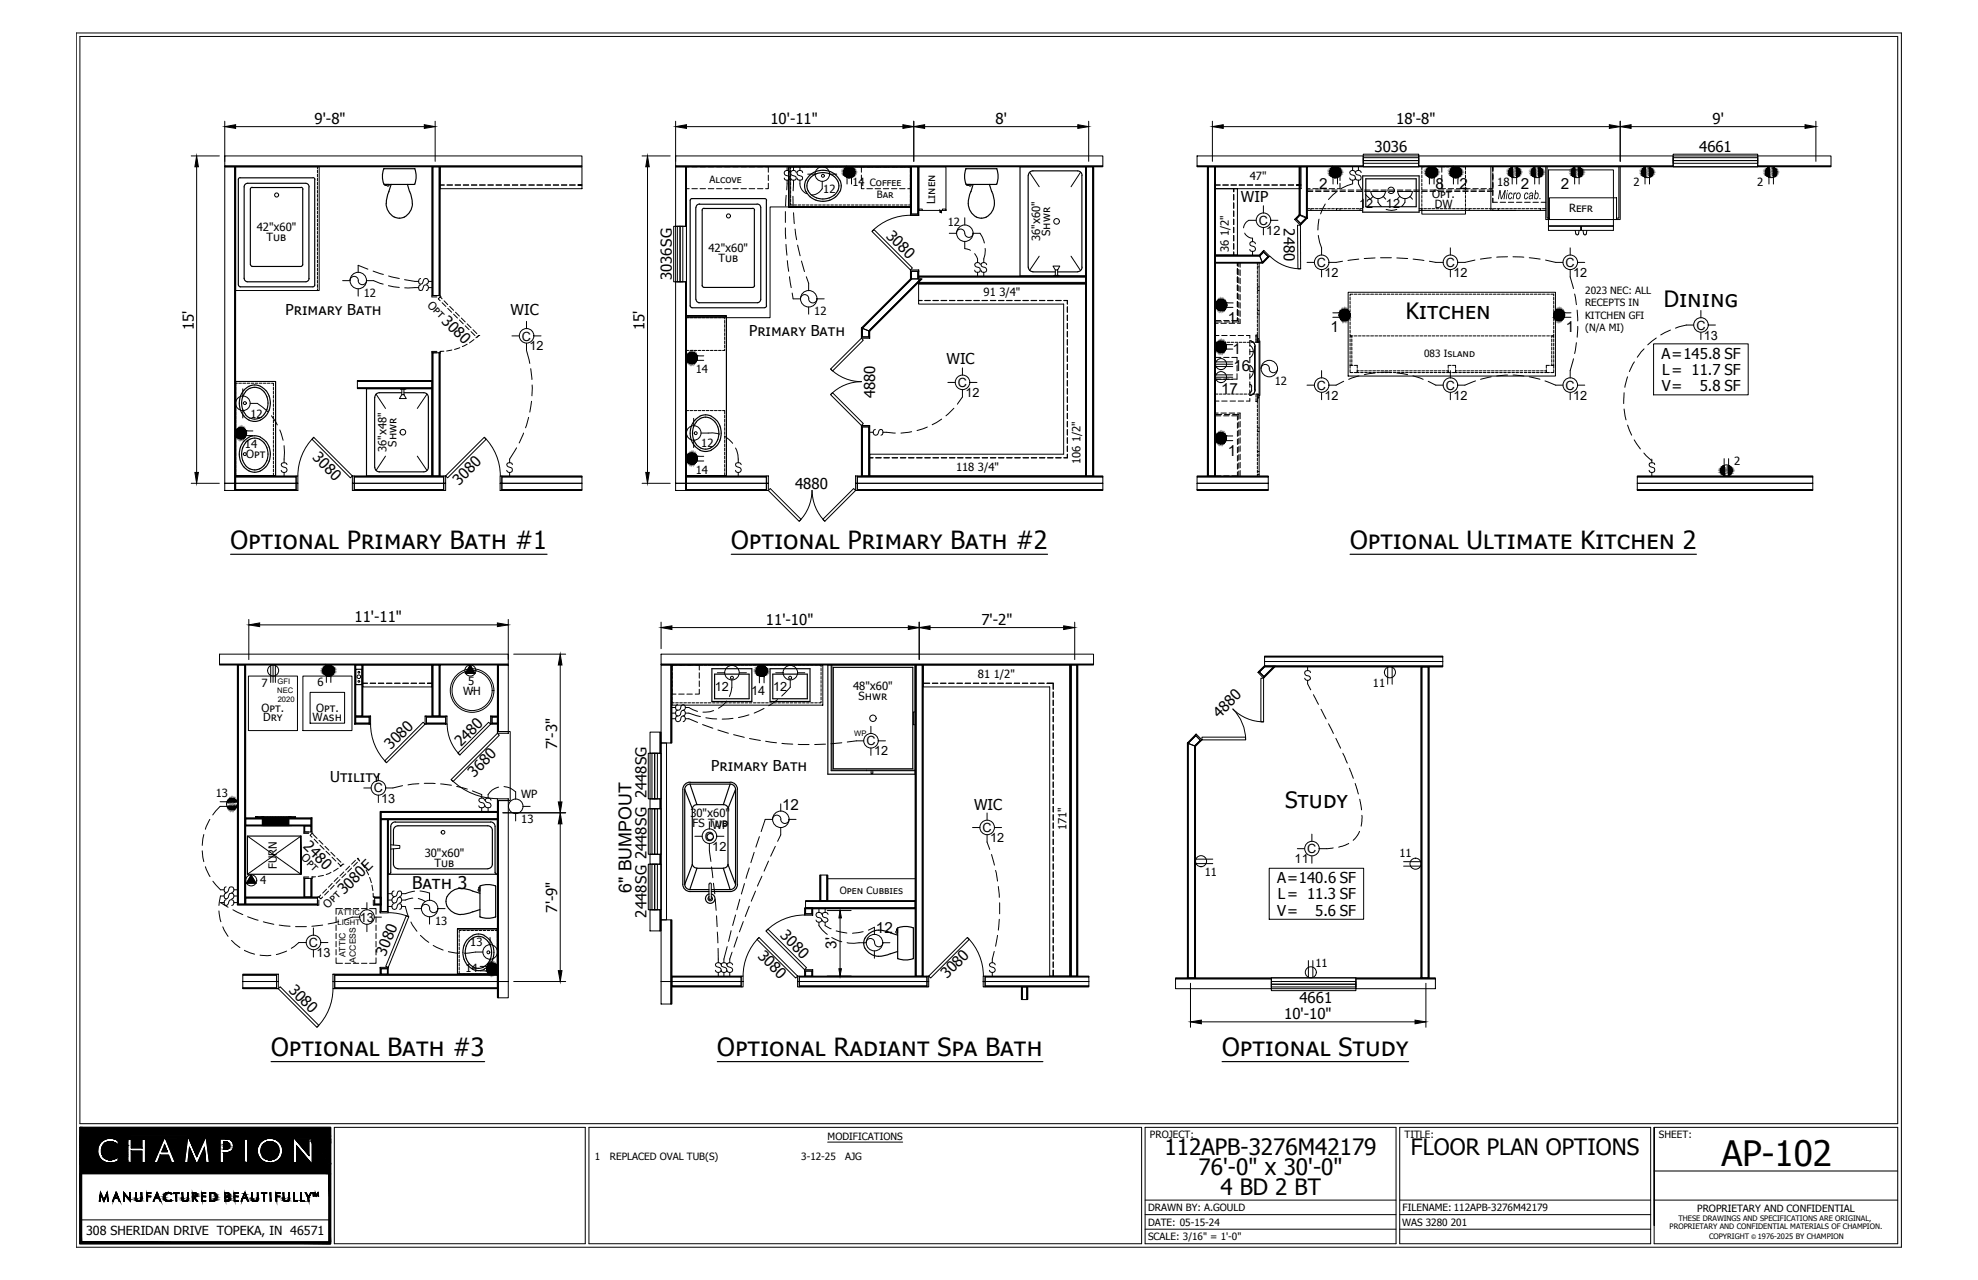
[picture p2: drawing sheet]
<svg xmlns="http://www.w3.org/2000/svg" width="432mm" height="279mm" viewBox="0 0 432 279" stroke-linecap="round" stroke-linejoin="round" font-family="sans-serif">
<defs><g id="words">
<text font-size="7.6" x="375.8" y="254.5">AP-102</text>
<g font-size="5.5">
<text x="50.3" y="119.8">Optional Primary Bath #1</text>
<text x="159.6" y="119.8">Optional Primary Bath #2</text>
<text x="294.7" y="119.8">Optional Ultimate Kitchen 2</text>
<text x="59.2" y="230.6">Optional Bath #3</text>
<text x="156.6" y="230.6">Optional Radiant Spa Bath</text>
<text x="266.8" y="230.6">Optional Study</text>
</g>
<g font-size="4.9">
<text x="306.9" y="69.6">Kitchen</text>
<text x="363.2" y="67">Dining</text>
<text x="280.5" y="176.3">Study</text>
<text x="254.2" y="252.2">112APB-3276M42179</text>
<text x="261.7" y="256.6">76'-0&quot; x 30'-0&quot;</text>
<text x="308" y="252.2">FLOOR PLAN OPTIONS</text>
<text x="266.4" y="260.9">4 BD 2 BT</text>
</g>
<text font-size="3.9" x="137.9" y="194.8" transform="rotate(-90 137.9 194.8)">6&quot; BUMPOUT</text>
<text font-size="3.8" x="90" y="194">Bath 3</text>
<g font-size="3.3">
<text x="68.7" y="27">9'-8&quot;</text>
<text x="168.2" y="27">10'-11&quot;</text>
<text x="217.3" y="27">8'</text>
<text x="304.8" y="27">18'-8&quot;</text>
<text x="373.8" y="27">9'</text>
<text x="300.1" y="33.2">3036</text>
<text x="370.9" y="33.2">4661</text>
<text x="288" y="41.2">2</text>
<text x="313.4" y="41.2">8</text>
<text x="318.6" y="41.2">2</text>
<text x="332" y="41.2">2</text>
<text x="340.7" y="41.2">2</text>
<text x="270.9" y="44">WIP</text>
<text x="193.3" y="51.6" transform="rotate(45 193.3 51.6)">3080</text>
<text x="280.2" y="49.9" transform="rotate(90 280.2 49.9)">2480</text>
<text x="146.7" y="61.2" transform="rotate(-90 146.7 61.2)">3036SG</text>
<text x="62.4" y="68.8">Primary Bath</text>
<text x="96.3" y="70.2" transform="rotate(45 96.3 70.2)">3080</text>
<text x="111.5" y="68.8">WIC</text>
<text x="268.1" y="70.4">1</text>
<text x="42.3" y="72" transform="rotate(-90 42.3 72)">15'</text>
<text x="140.7" y="72" transform="rotate(-90 140.7 72)">15'</text>
<text x="163.5" y="73.3">Primary Bath</text>
<text x="269.1" y="77.2">1</text>
<text x="290.4" y="72.6">1</text>
<text x="341.8" y="72.6">1</text>
<text x="206.6" y="79.4">WIC</text>
<text x="269.2" y="80.9">16</text>
<text x="362.7" y="78.3">A=145.8 SF</text>
<text x="362.9" y="81.8">L= 11.7 SF</text>
<text x="191.1" y="87" transform="rotate(-90 191.1 87)">4880</text>
<text x="266.6" y="86.1">17</text>
<text x="362.8" y="85.4">V=</text>
<text x="371.1" y="85.4">5.8 SF</text>
<text x="68.1" y="100.1" transform="rotate(45 68.1 100.1)">3080</text>
<text x="268" y="99.4">1</text>
<text x="100.2" y="106" transform="rotate(-45 100.2 106)">3080</text>
<text x="173.6" y="106.7">4880</text>
<text x="77.4" y="135.8">11'-11&quot;</text>
<text x="167.2" y="136.4">11'-10&quot;</text>
<text x="214.2" y="136.4">7'-2&quot;</text>
<text x="266.2" y="156.9" transform="rotate(-45 266.2 156.9)">4880</text>
<text x="85.3" y="163.7" transform="rotate(-45 85.3 163.7)">3080</text>
<text x="100.7" y="163.2" transform="rotate(-45 100.7 163.2)">2480</text>
<text x="121.6" y="163.5" transform="rotate(-90 121.6 163.5)">7'-3&quot;</text>
<text x="72.1" y="170.8">Utility</text>
<text x="103.5" y="169.8" transform="rotate(-45 103.5 169.8)">3680</text>
<text x="155.3" y="168.4">Primary Bath</text>
<text x="170.7" y="176.7">12</text>
<text x="212.6" y="176.7">WIC</text>
<text x="66" y="185" transform="rotate(45 66 185)">2480</text>
<text x="75.1" y="195.5" transform="rotate(-45 75.1 195.5)">3080E</text>
<text x="278.8" y="192.7">A=140.6 SF</text>
<text x="279" y="196.3">L= 11.3 SF</text>
<text x="121.6" y="199.2" transform="rotate(-90 121.6 199.2)">7'-9&quot;</text>
<text x="141.1" y="200.3" transform="rotate(-90 141.1 200.3)">2448SG 2448SG 2448SG</text>
<text x="191.2" y="203.6">12</text>
<text x="278.8" y="199.9">V=</text>
<text x="287.1" y="199.9">5.6 SF</text>
<text x="84.2" y="208.8" transform="rotate(-68 84.2 208.8)">3080</text>
<text x="165.3" y="208.8" transform="rotate(45 165.3 208.8)">3080</text>
<text x="170.1" y="204.4" transform="rotate(45 170.1 204.4)">3080</text>
<text x="182.6" y="207.1" transform="rotate(-90 182.6 207.1)">3'</text>
<text x="206.8" y="213.7" transform="rotate(-45 206.8 213.7)">3080</text>
<text x="62.9" y="216.3" transform="rotate(45 62.9 216.3)">3080</text>
<text x="283.7" y="219">4661</text>
<text x="280.3" y="222.4">10'-10&quot;</text>
</g>
<text font-size="3.1" x="326.9" y="43.5">Micro cab.</text>
<g font-size="2.8">
<text x="296.7" y="45.3">12</text>
<text x="302.6" y="45.3">12</text>
<text x="274.8" y="49.1">C</text>
<text x="276.4" y="51.3">12</text>
<text x="287.5" y="58.3">C</text>
<text x="315.6" y="58.3">C</text>
<text x="341.8" y="58.3">C</text>
<text x="289.1" y="60.5">12</text>
<text x="317.3" y="60.5">12</text>
<text x="343.4" y="60.5">12</text>
<text x="370.3" y="72">C</text>
<text x="113.9" y="74.3">C</text>
<text x="115.6" y="76.5">12</text>
<text x="371.9" y="74.1">13</text>
<text x="209.1" y="84.5">C</text>
<text x="210.7" y="86.7">12</text>
<text x="287.5" y="85.1">C</text>
<text x="289.1" y="87.2">12</text>
<text x="315.6" y="85.1">C</text>
<text x="317.3" y="87.2">12</text>
<text x="341.8" y="85.1">C</text>
<text x="343.4" y="87.2">12</text>
<text x="156" y="150.8">12</text>
<text x="164" y="151.8">14</text>
<text x="168.8" y="150.8">12</text>
<text x="189.1" y="162.7">C</text>
<text x="190.8" y="164.9">12</text>
<text x="81.6" y="173">C</text>
<text x="83.2" y="175.2">13</text>
<text x="153.9" y="183.6">C</text>
<text x="155.5" y="185.7">12</text>
<text x="214.5" y="181.6">C</text>
<text x="216.2" y="183.8">12</text>
<text x="282.6" y="188.4">11</text>
<text x="285.4" y="186.3">C</text>
<text x="78.6" y="201.2">13</text>
<text x="67.4" y="206.8">C</text>
<text x="69.1" y="208.9">13</text>
</g>
<text font-size="2.7" x="18.8" y="269.5">308 SHERIDAN DRIVE TOPEKA, IN 46571</text>
<g font-size="2.5">
<text x="186.1" y="40.7">14</text>
<text x="272.8" y="39.3">47&quot;</text>
<text x="326.9" y="40.7">18</text>
<text x="356.6" y="40.7">2</text>
<text x="383.6" y="40.7">2</text>
<text x="179.7" y="42.2">12</text>
<text x="204.1" y="44.6" transform="rotate(-90 204.1 44.6)">Linen</text>
<text x="312.7" y="43.2">Opt.</text>
<text x="313.2" y="45.3">DW</text>
<text x="342.5" y="46.3">Refr</text>
<text x="56" y="50.5">42&quot;x60&quot;</text>
<text x="58.2" y="52.7">Tub</text>
<text x="206.9" y="49.3">12</text>
<text x="227" y="52.7" transform="rotate(-90 227 52.7)">36&quot;x60&quot;</text>
<text x="229.2" y="51.5" transform="rotate(-90 229.2 51.5)">Shwr</text>
<text x="154.6" y="55.1">42&quot;x60&quot;</text>
<text x="156.8" y="57.2">Tub</text>
<text x="268.2" y="55" transform="rotate(-90 268.2 55)">36 1/2&quot;</text>
<text x="79.4" y="64.7">12</text>
<text x="214.7" y="64.5">91 3/4&quot;</text>
<text x="93.2" y="66.8" transform="rotate(45 93.2 66.8)">Opt</text>
<text x="177.8" y="68.7">12</text>
<text x="151.9" y="81.4">14</text>
<text x="278.3" y="83.9">12</text>
<text x="54.7" y="91.1">12</text>
<text x="53.5" y="97.9">14</text>
<text x="53.7" y="99.9">Opt</text>
<text x="84.4" y="98.7" transform="rotate(-90 84.4 98.7)">36&quot;x48&quot;</text>
<text x="86.6" y="97.5" transform="rotate(-90 86.6 97.5)">Shwr</text>
<text x="153.1" y="97.6">12</text>
<text x="235.9" y="101.3" transform="rotate(-90 235.9 101.3)">106 1/2&quot;</text>
<text x="378.6" y="101.4">2</text>
<text x="151.9" y="103.4">14</text>
<text x="208.7" y="102.8">118 3/4&quot;</text>
<text x="69.3" y="149.7">6</text>
<text x="102.2" y="149.4">5</text>
<text x="213.5" y="148">81 1/2&quot;</text>
<text x="299.7" y="149.9">11</text>
<text x="57.1" y="150">7</text>
<text x="57.1" y="155.3">Opt.</text>
<text x="69" y="155.3">Opt.</text>
<text x="101.1" y="151.6">WH</text>
<text x="186.2" y="150.7">48&quot;x60&quot;</text>
<text x="187.4" y="152.9">Shwr</text>
<text x="57.4" y="157.5">Dry</text>
<text x="68.2" y="157.5">Wash</text>
<text x="47.1" y="174">13</text>
<text x="113.7" y="174.2">WP</text>
<text x="113.8" y="179.7">13</text>
<text x="150.7" y="178.3">30&quot;x60&quot;</text>
<text x="151.2" y="180.5">FS Tub</text>
<text x="155.4" y="181">WP</text>
<text x="232.8" y="181.2" transform="rotate(-90 232.8 181.2)">171&quot;</text>
<text x="60.5" y="189.7" transform="rotate(-90 60.5 189.7)">FURN</text>
<text x="65.6" y="187.4" transform="rotate(45 65.6 187.4)">Opt</text>
<text x="92.7" y="187.1">30&quot;x60&quot;</text>
<text x="94.9" y="189.2">Tub</text>
<text x="263" y="191.3">11</text>
<text x="305.5" y="187.1">11</text>
<text x="56.8" y="193">4</text>
<text x="71.6" y="198.4" transform="rotate(-45 71.6 198.4)">Opt</text>
<text x="95" y="201.8">13</text>
<text x="102.7" y="206.5">13</text>
<text x="101.6" y="212.1">14</text>
<text x="287.1" y="211">11</text>
</g>
<g font-size="2.2">
<text x="154.9" y="39.9">Alcove</text>
<text x="189.9" y="40.6">Coffee</text>
<text x="191.4" y="43.3">Bar</text>
<text x="346.1" y="64.2">2023 NEC: ALL</text>
<text x="346" y="66.9">RECEPTS IN</text>
<text x="346" y="69.6">KITCHEN GFI</text>
<text x="310.9" y="77.9">083 Island</text>
<text x="346.1" y="72.3">(N/A MI)</text>
<text x="183.3" y="195.2">Open Cubbies</text>
<text x="180.7" y="248.8">MODIFICATIONS</text>
<text x="251" y="248.5">PROJECT:</text>
<text x="306.6" y="248.5">TITLE:</text>
<text x="362.2" y="248.5">SHEET:</text>
<text x="129.9" y="253.2">1</text>
<text x="133.1" y="253.2">REPLACED OVAL TUB(S)</text>
<text x="174.9" y="253.2">3-12-25</text>
<text x="184.5" y="253.2">AJG</text>
<text x="250.6" y="264.3">DRAWN BY: A.GOULD</text>
<text x="250.6" y="267.5">DATE: 05-15-24</text>
<text x="306.1" y="267.5">WAS 3280 201</text>
<text x="306.2" y="264.3">FILENAME: 112APB-3276M42179</text>
<text x="370.5" y="264.5">PROPRIETARY AND CONFIDENTIAL</text>
<text x="250.6" y="270.7">SCALE: 3/16&quot; = 1'-0&quot;</text>
</g>
<g font-size="1.9">
<text x="75.4" y="209" transform="rotate(-90 75.4 209)">ATTIC</text>
<text x="77.7" y="210.1" transform="rotate(-90 77.7 210.1)">ACCESS</text>
</g>
<g font-size="1.7">
<text x="60.6" y="149.3">GFI</text>
<text x="60.5" y="151.3">NEC</text>
<text x="60.6" y="153.3">2020</text>
<text x="186.5" y="160.6">WP</text>
<text x="73.7" y="201.8">LIGHT</text>
<text x="73.8" y="199.8">ATTIC</text>
</g>
<g font-size="1.6">
<text x="364.5" y="268.4">PROPRIETARY AND CONFIDENTIAL MATERIALS OF CHAMPION.</text>
<text x="366.4" y="266.6">THESE DRAWINGS AND SPECIFICATIONS ARE ORIGINAL,</text>
<text x="373.1" y="270.6">COPYRIGHT</text>
<text x="383.8" y="270.6">1976-2025 BY CHAMPION</text>
</g>
<text font-size="1.4" x="382.4" y="270.6">©</text>
</g></defs>
<g fill="none" stroke="#000" stroke-width=".22">
<path d="M16.6 7.2h398.5v265h-398.5zM17.4 8h396.9v237.3h-396.9zM41.7 34h6.2M42.9 36.4v66.7M49.1 34h77.9v2.2h-77.9zM49.1 36.2h77.9v.2h-77.9zM49.1 36.4h2.1v69.1h-2.1zM49.1 26.5v8.7M51.2 36.4h.2v69.1h-.2zM51.4 36.4h18.3v27h-18.3zM51.4 27.6h41.2M69.3 36.4v.4"/>
<path d="M69.3 37.1v.6M69.3 38v.6M69.3 38.9v.6M69.3 39.8v.6M94.3 36.4h.2v28.1h-.2zM94.5 36.4h1.4v28.1h-1.4zM95 26.5v8.7M95.9 36.4h.2v28.1h-.2zM96.1 36.4h30.9v4.8h-30.9zM140.2 34h6.1M141.4 36.4v66.7M147.5 34h93.2v2.2h-93.2z"/>
<path d="M147.5 36.2h93.2v.2h-93.2zM147.5 36.4h2.1v13h-2.1zM147.5 26.5v8.7M149.6 36.4h.3v13h-.3zM149.9 36.4h22.6v8.8h-4.4v24.1h-18.2zM149.9 27.6h47.2M149.9 38.2v1.2M150.5 36.4h-.6v1.2M151 36.4h1.2M152.8 36.4h1.2M154.6 36.4h1.2M156.4 36.4h1.2"/>
<path d="M158.2 36.4h1.2M160 36.4h1.2M161.8 36.4h1.1M163.5 36.4h1.3M165.4 36.4h1.1M167.1 36.4h.6v1.2M167.7 38.2v1.2M171.8 36.4v.8M171.8 39.3l-.1 2.1M172.2 36.4h26.6v8.8h-26.6h26.6v-8.8v8.8h-26.6zM172.2 36.4h26.6h-26.6M172.5 37.7a.64 .64 0 0 0-.7-.5 .64 .64 0 0 0-.6 .6 1.24 1.24 0 0 0 1.1 .8l.2 .3a.66 .66 0 0 1-.7 .4 .66 .66 0 0 1-.6-.4"/>
<path d="M172.6 37.2v.6M172.6 38.1v.6M172.6 38.9v.6M172.6 39.8v.6M173 36.4h-.4v.5M173.2 36.4v.8M173.2 39.3l-.1 2.4M173.3 36.4h.6M173.8 37.7l-.1-.3a.67 .67 0 0 0-.7-.2 .67 .67 0 0 0-.4 .6 1.24 1.24 0 0 0 1.1 .8l.1 .3a.63 .63 0 0 1-.6 .5 .63 .63 0 0 1-.6-.5M174.2 36.4h.6M174.6 39.3a2.63 2.63 0 0 0 1.5 3M174.6 36.4v.8"/>
<path d="M175.1 36.4h.6M175.2 37.7l-.1-.3a.67 .67 0 0 0-.7-.2 .67 .67 0 0 0-.4 .6 1.24 1.24 0 0 0 1.1 .8l.1 .3a.63 .63 0 0 1-.6 .5 .63 .63 0 0 1-.6-.5M176 36.4h.6M176.3 38h1.6M176.9 36.4h.6M177.8 36.4h.6M178.7 36.4h.6M179.5 39.6v1.6l-.3 .4a2.48 2.48 0 0 1-2 .9M179.6 36.4h.6M180.5 36.4h.6M181.1 38h1.6M181.4 36.4h.5"/>
<path d="M182.2 36.4h.6M183.1 36.4h.6M184 36.4h.6M184.9 36.4h.6M184.9 36.5v3.7M185.8 36.4h.6M185.9 36.5v3.7M186.7 36.4h.6M187.6 36.4h1.5M188 36.4v1.2M188 38.2v1.2M189.2 36.4h1.7"/>
<path d="M191.1 36.4h1.6M192.8 36.4h1.6M194.6 36.4h1.7M196.4 36.4h1.6M198.2 36.4h.6v1.2M198.3 36.4h.5v.5M198.8 36.4h.2v10.3h-.2zM198.8 37.2v.6M198.8 38.1v1.4M198.8 39.8v.6M199 36.4h1.4v10.3h-1.4zM199.5 26.5v8.7"/>
<path d="M200.4 36.4h.2v10.3h-.2zM200.6 36.4h5.9v9.5h-5.9zM201.8 27.6h33.5M224.7 37.6l2.2 3.2M235.9 37.6l-2.1 3.2M237 36.4h.2v67.5h-.2zM237.2 36.4h1.3v67.5h-1.3zM237.7 26.5v8.7M238.5 36.4h.3v67.5h-.3zM261.3 34h36.3v2.2h-36.3zM261.3 36.2h36.3v.2h-36.3zM263.6 36.4h.2v67.5h-.2z"/>
<path d="M263.8 36.4h1.3v67.5h-1.3zM264.7 26.5v8.7M265.1 36.4h.2v67.5h-.2zM265.3 36.4h18.7v4.8h-18.7zM267 27.6h84.3M283.6 36.4h.2v10.6l-.2-.1zM283.8 36.4h1.4v11.2l-1.4-.6zM285.2 36.4h.2v11.3l-.2-.1zM291 36.5v3.7M292 36.5v3.7M292.5 36.4v1.2M292.5 38.2v1.2"/>
<path d="M295.3 39.3v.8l-1.2 .4-1.4 .7M295.3 36.4v.8M295.9 37.7l-.1-.3a.69 .69 0 0 0-1.2 .3l.4 .4 .5 .2a.67 .67 0 0 1 .3 .9 .72 .72 0 0 1-1.2-.3M296.5 39.3v.8l.8 1.3M296.5 36.4v.8M297.1 37.7v-.3a.69 .69 0 0 0-1.2 .3l.1 .3 .8 .3a.67 .67 0 0 1 .3 .9 .72 .72 0 0 1-1.2-.3M297.6 34h12.1v2.4h-12.1zM297.6 34.4h12.1v.7h-12.1zM297.6 35.1h12.1v.5h-12.1zM297.6 34v-.3h12.1v.3M297.6 36.4h12.1M309.7 34h55.6v2.2h-55.6z"/>
<path d="M309.7 36.2h55.6v.2h-55.6zM310.4 37.3v.6M310.4 38.2v.6M310.4 39.1v.6M311 36.4h-.6v.6M311.3 36.4h.6M312 36.5v3.7M312.2 36.4h.6M313.1 36.4h.6M313.1 36.5v3.7M314 36.4h.6M314.7 36.4v1.2"/>
<path d="M314.7 38.2v1.2M314.9 36.4h.6M315.8 36.4h.6M316.7 36.4h.5M317.3 36.5v3.7M317.5 36.4h.6M318.3 36.5v3.7M318.4 36.4h.6M319.3 36.4h.6v.6M319.9 37.3v.6M319.9 38.2v.6M319.9 39.1v.6"/>
<path d="M325.5 36.4v9.5M325.9 39.7v1.5h-.8M325.9 36.4v1.2M325.9 37.9v1.5M330.1 36.5v3.7M331.1 36.5v3.7M335 36.5v3.7M336 36.5v3.7M337.4 36.4v11.5h.8v-.3h-.5v-11.2M338 37.1h14.2v12.2h-14.2zM343.7 36.5v3.7M344.7 36.5v3.7"/>
<path d="M353.4 36.4v11.2h-.5v.3h.8v-11.5M353.7 26.5v8.7M356.1 27.6h37.9M359.1 36.5v3.7M360.1 36.5v3.7M365.3 34h18.4v2.4h-18.4zM365.3 34.4h18.4v.7h-18.4zM365.3 35.1h18.4v.5h-18.4zM365.3 34v-.3h18.4v.3M365.3 36.4h18.4M383.7 34h16v2.2h-16zM383.7 36.2h16v.2h-16z"/>
<path d="M386.2 36.5v3.7M387.1 36.5v3.7M396.4 26.5v8.7M69.3 40.7v.6M69.3 41.6v.6M69.3 42.5v.6M69.3 43.3v.6M69.3 44.3v.6M69.3 45.2v.6M69.3 46.1v.6M69.3 46.9v.6M69.3 47.8v.6"/>
<path d="M69.3 48.7v.6M69.3 49.6v.6M69.3 50.5v.6M69.3 51.4v.6M69.3 52.3v.6M69.3 53.2v.6M69.3 54.1v.6M69.3 55v.6M69.3 55.9v.6M69.3 56.8v.6M69.3 57.7v.6M69.3 58.5v.6"/>
<path d="M69.3 59.4v.6M80.3 58.8l-2.1-.9v1.6M81.4 59.2l2.3 .7M84.5 40.5h-.5v-.2h.9v.2M84.9 40.4l-.2 .2-.2-.2M96.1 40.4h.9M97.6 40.4h1.2M99.4 40.4h1.1M101.1 40.4h1.2M102.9 40.4h1.2M104.7 40.4h1.2M106.5 40.4h1.2"/>
<path d="M108.3 40.4h1.2M110.1 40.4h1.2M111.8 40.4h1.2M113.6 40.4h1.2M115.4 40.4h1.2M117.2 40.4h1.2M119 40.4h1.2M120.8 40.4h1.2M122.6 40.4h1.1M124.3 40.4h1.3M126.2 40.4h.8h-.8M147.5 49.4h2.4v12.1h-2.4z"/>
<path d="M147.5 49.4h-.4v12.1h.4M147.9 49.4h.6v12.1h-.6zM148.5 49.4h.6v12.1h-.6zM149.9 40v1.2h.6M149.9 49.4v12.1M151 41.2h1.2M152.8 41.2h1.2M154.6 41.2h1.2M156.4 41.2h1.2M158.2 41.2h1.2M160 41.2h1.2M161.8 41.2h1.1"/>
<path d="M163.5 41.2h1.3M165.4 41.2h1.1M167.7 40v1.2h-.6M171.4 46.2v2.4M171.4 49.7l.1 2.4M171.6 53.3l.2 2.4M171.6 42.6l-.1 2.4M171.9 56.9l.3 2.3M172.2 45.2v-8.8v8.8M172.6 44.3v.4h.4M172.6 40.7v.6M172.6 41.6v.6"/>
<path d="M172.6 42.5v.6M172.6 43.4v.6M173.1 42.8v2.5M173.2 46.4l.2 2.4M173.3 44.7h.6M173.6 50l.3 2.3M174.1 53.5l.6 2.3M174.2 44.7h.6M175 57l.6 2.3M175.1 44.7h.6M176 44.7h.6M176.9 44.7h.6"/>
<path d="M177.8 44.7h.6M178.7 44.7h.6M179.6 44.7h.6M180.5 44.7h.6M181.4 44.7h.5M182.2 44.7h.6M183.1 44.7h.6M184 44.7h.6M184.9 44.7h.6M185.8 44.7h.6M186.7 44.7h.6M187.6 44.7h.6"/>
<path d="M188 40v1.2h.6M188.5 44.7h.6M189.2 41.2h1.3M189.4 44.7h.6M190.3 44.7h.6M190.4 50.5l.4-.4 8.4 8.4-.4 .4zM191.1 41.2h1.1M191.2 44.7h.6M192.1 44.7h.6M192.8 41.2h1.2M193 44.7h.5M193.8 44.7h.6"/>
<path d="M194.6 41.2h1.2M194.8 44.7h.6M195.7 44.7h.6M196.4 41.2h1.2M196.6 44.7h.5M197.4 44.7h.6M198.8 59.2h.2v1.7h-.2zM198.8 40v1.2h-.6M198.8 45.2h.1M198.8 58.9h1.8v.3h-1.8zM198.8 46.7h1.8v.3h-1.8zM198.8 40.7v.6"/>
<path d="M198.8 41.6v.6M198.8 42.5v.6M198.8 43.4v.6M198.8 44.3v.4h-.5M198.8 47a11.9 11.9 0 0 0-8.5 3.5M199 59.2h1.4v1.7h-1.4zM200.4 59.2h.2v1.7h-.2zM200.6 45.9v-.3h.7v.3M205.7 45.9v-.3h.8v.3M210.6 52.7v1.6l1.2 .4M210.6 47.5v1.6M211.5 40.5h-.4v-.2h.9v.2"/>
<path d="M212 40.4l-.2 .2-.3-.2M212.4 50.9h1.6l.5 .9 .4 1.2M212.4 50.9a.91 .91 0 0 1-.9 .9 .91 .91 0 0 1-.9-.9 .91 .91 0 0 0-.9-.9 .91 .91 0 0 0-.9 .9h-1.6M212.8 55.4a2.47 2.47 0 0 1 .6 1.9M213.4 59.4v.8M214 57.8l-.1-.3a.69 .69 0 0 0-1.1 .3l.3 .5 .6 .1a.67 .67 0 0 1 .2 .9 .72 .72 0 0 1-1.1-.3M214.8 59.4v.8M215.1 54.2l-.3 3.1M215.4 57.8a.63 .63 0 0 0-.6-.5 .63 .63 0 0 0-.6 .5v.3l1.1 .4 .1 .5a.63 .63 0 0 1-.6 .5 .63 .63 0 0 1-.6-.5M226.9 55.9l-2.2 3.2M229.9 58.1h1.5l-.5 .8h-.5zM230.4 58.9v1.2"/>
<path d="M230.9 58.9v1.2M233.8 55.9l2.1 3.2M265.3 55.9h9.7l.5 1.4h-10.2zM265.3 57.3h10.2l.1 .1h-10.3zM265.3 55.7h9.6l.1 .2h-9.7zM265.3 41.2h4.8v14.5h-4.8zM265.3 40.4h1.1M267 40.4h1.1M268.7 40.4h1.2M269.3 41.9v-.7v.7M269.3 42.5v1.1M269.3 44.3v1.2"/>
<path d="M269.3 46.1v1.1M269.3 47.8v1.2M269.3 49.6v1.2M269.3 51.4v1.2M269.3 53.2v1.2M269.3 55v.7M270.1 57.4v.6M270.1 58.6v1.3M270.4 57.4v.8M270.4 58.8v1.2M270.5 40.4h1.2M270.7 57.4v.9"/>
<path d="M270.7 58.9v1.3M271.7 50.9l.6 .7 1.1 .4M272.3 40.4h1.2M273.4 52v.7M273.4 54.9v.8M274.1 53.2a.63 .63 0 0 0-.6-.5 .63 .63 0 0 0-.7 .5l.1 .3 .8 .3a.61 .61 0 0 1 .2 .9 .69 .69 0 0 1-1.1-.3M274.1 40.4h1.2M274.2 48.1h-1.6l-.8 .8-.3 .8M274.5 57.4v.5M274.5 59.1v.6M274.5 60v.6M274.9 58.3l-.4-.1v.6"/>
<path d="M274.9 57.4v46.5M275 55.9l.8-.9 1 1-1.2 1.3zM275.7 54.9l.1 .1-.8 .9-.1-.2zM275.7 54.9l.2-.2 1.3 1.2-.3 .2zM275.8 44.9v1.6M275.8 49.7v1.6M275.9 40.4h1.2M276.8 56l.1 .1-1.2 1.3-.1-.1zM277.2 55.9a9.5 9.5 0 0 0 6.8 2.8M277.4 48.1h1.6M277.7 40.4h1.1M279.4 40.4h1.2"/>
<path d="M281.2 40.4h1.2M282.6 47.9l.2-.2 1.3 1.2-.2 .2zM283 40.4h1h-1M283.3 49.1h.6v9.6h-.6zM283.7 46.8l.1 .1-.8 .9-.2-.1zM283.8 46.9l1.4 .6-1.3 1.3-.9-1zM285.2 47.5h.3l-1.4 1.4-.2-.1zM285.3 57.3h1.6M285.4 41.2h.6M285.4 45.6h.5M285.4 45.9h12.1M285.4 41.5h1.2"/>
<path d="M285.4 41.8h1.2M286.6 41.2h1.2M286.9 45.6h-.7v.3M287.1 45.6h.6M287.2 41.5h1.2M287.2 41.8h1.2M287.8 51.4l.7 2.7v1.6M288 47.8l-.3 2.4M288 45.6h.6M288.4 41.2h1.2M288.5 58.8v1.7M288.9 45.6h.6"/>
<path d="M289 41.5h1.2M289 41.8h1.2M289.3 44.5l-1 2.2M289.8 45.6h.6M290.2 41.2h1.1M290.7 45.6h.6M290.7 41.5h1.2M290.7 41.8h1.2M291.6 45.6h.6M291.7 41.9l-1.7 1.7M291.8 45.6v.3M292.5 45.6h.6"/>
<path d="M292.5 40v1.2h-.6M292.5 45.6v.3M292.5 41.5h1.2M292.5 41.8h1.2M293.1 57l-1.4 .3h-1.6M293.4 45.6h.6M294.3 45.6h.6M294.3 41.5h1.2M294.3 41.8h1.2M295.1 45.6h.6M296 45.6h.7M296.1 41.5h1.2"/>
<path d="M296.1 41.8h1.2M296.6 56.6l-2.3 .3M296.9 45.6v.3M297 45.6h.5M297.9 41.5h1.2M297.9 41.8h1.2M298.1 42.4l1.1 1.1 .5-.6M299.3 41.8a1.59 1.59 0 0 0 1.5 1.5 1.59 1.59 0 0 0 1.6-1.5M299.3 41.8h3.3M299.7 41.5h1.2M300.2 56.3l-2.4 .1M300.8 43.3v.9l.8 .9"/>
<path d="M301.4 56.3h2.3M301.5 41.5h1.1M302 42.9l.5 .6M302.6 45.7a3.3 3.3 0 0 0 2.3 0M303.2 41.5h1.3M303.2 41.8h1.3M304.9 56.3l2.4 .1M305.1 41.5h1.1M305.1 41.8h3.2M305.1 41.8a1.59 1.59 0 0 0 1.6 1.5 1.59 1.59 0 0 0 1.6-1.5M305.6 42.9l-.6 .6M306.7 43.3v.9l-.8 .9"/>
<path d="M306.8 41.5h1.2M307.8 42.9l.6 .6M308.5 56.6l2.4 .3M308.6 41.5h1.2M308.6 41.8h1.2M309.8 45.6h.7M309.8 45.9h27.6M310.4 45.3v1.4h9.5v-1.4M310.4 40.9v.6h1.2M310.4 40v.6M310.4 42.7v.6M310.4 43.6v.6"/>
<path d="M310.4 44.5v.5M310.4 45.6v.3M310.8 45.6h.6M311.6 41.8h-1.2v.6M311.7 45.6h.6M312 57l1.4 .3h1.6M312.2 41.5h1.2M312.2 41.8h1.2M312.6 45.6h.6M313.5 45.6h.6M314 41.5h1.2M314 41.8h1.2"/>
<path d="M314.4 45.6h.6M314.7 40v1.2h.9M315.3 45.6h.6M315.8 41.5h1.1M315.8 41.8h1.1M316.1 41.2h1.2M316.2 45.6h.6M316.6 54.1v1.6M316.6 58.8v1.7M317.1 45.6h.6M317.5 41.5h1.2M317.5 41.8h1.2"/>
<path d="M317.9 41.2h1.2M318 45.6h.6M318.9 45.6h.5M319.3 41.5h1.2M319.3 41.8h1.2M319.7 41.2h1.2M319.7 45.6h.6M319.9 40v.6M319.9 40.9v.6M319.9 41.8v.6M319.9 42.7v.6M319.9 43.6v.6"/>
<path d="M319.9 44.5v.5M320.6 45.6h.6M320.7 45.6v.3M321.1 41.5h1.2M321.1 41.8h1.2M321.5 41.2h1.2M321.5 45.6h.6M322 56.8l-2.2 .5h-1.6M322.4 45.6h.6M322.9 41.5h1.2M322.9 41.8h1.2M323.3 41.2h1.2"/>
<path d="M323.3 45.6h.6M324.2 45.6h.6M324.7 41.5h1.2v1.2M324.7 41.8h1.2M325.1 45.6h.6M325.5 56.3l-2.3 .3M325.9 43.3v.9h1M325.9 45.6v.3M326 45.6h.6M326.9 45.6h.6M327.1 45.6v.3M327.8 45.6h.6"/>
<path d="M328.7 45.6h.6M329.1 56l-2.4 .1M329.6 45.6h.6M330.3 56l2.4 .1M330.5 45.6h.5M331.3 45.6h.6M332.2 45.6h.6M333.1 45.6h.7M333.8 56.3l2.4 .3M334.1 45.6h.5M334.9 45.6h.6M335.8 45.6h.6"/>
<path d="M336.3 45.6v.3M336.7 45.6h.7M337.4 56.8l2.2 .5h1.6M338 49.4h7.1v.9h-7.1zM338.2 43.2h14.7v4.7h-14.7zM342.8 58.8v1.7l.7 2.5M342.8 54.1v1.6M343.9 50.3l.2 .8 .4 .1 .1-.2M344.3 57.3h1.6M344.7 50.3l-.1 .8M345.2 49.4h7v.9h-7zM345.6 50.3l.2 .8 .4 .1 .1-.2"/>
<path d="M346.4 50.3l-.1 .8M69.3 60.3v.6M69.3 61.2v.6M69.3 62.1v.6M69.3 63v.4M78.2 63v1.6M80 61.3h1.5l2.2 .7M80 61.2a.95 .95 0 0 1-1.1 .9 .95 .95 0 0 1-.7-1.2 .91 .91 0 0 0-1.1-.6 .91 .91 0 0 0-.7 .9l-1.6 .1M84.8 62.4l2.4 .3M84.8 60.2l2.4 .6M88.3 61l3.1 .4M91.4 62.8h-3.1"/>
<path d="M91.8 62.2a.64 .64 0 0 0-.4 .6 .64 .64 0 0 0 .4 .6 1.24 1.24 0 0 0 .8-1.1 .62 .62 0 0 1 .7 0 .62 .62 0 0 1 .2 .6l-.2 .4-.3 .1M91.8 60.8a.65 .65 0 0 0-.4 .6 .65 .65 0 0 0 .4 .6 1.24 1.24 0 0 0 .8-1.1l.4-.1a.63 .63 0 0 1 .5 .6 .63 .63 0 0 1-.5 .6M93.5 62.8h.8M93.5 61.4h.8M94.3 77h.2v26.9h-.2zM94.5 77h1.4v26.9h-1.4zM95.4 64.5h-1.1v.3h1.1M95.4 76.7h-1.1v.3h1.1M95.9 77h.2v26.9h-.2zM96.1 64.8h.1M96.1 76.7h.1M96.1 64.8l-.4 .4 .4 .5"/>
<path d="M96.1 64.5v.3M96.1 76.7v.3M96.1 64.8l.4 .4M96.5 66.1l.8 .8M96.9 76.7h-.8M96.9 65.7l.8 .8M97.7 67.3l.9 .9M98.2 66.9l.8 .8M98.6 76.4l-1.1 .2M99 68.6l.9 .8M99.4 68.2l.9 .8M100.3 69.9l.8 .8"/>
<path d="M100.4 75.9l-1.2 .4M100.7 69.4l.9 .9M101.6 71.1l.8 .9M102 75.1l-1.1 .5M102 70.7l.8 .8M102.8 72.4l.9 .8M103.3 72l.8 .8M103.5 74.1l-1 .7M104.5 73.2h.1M104.5 73.2l-.6 .5M104.5 73.2l-.4 .5M111.8 73.3h1.5"/>
<path d="M114.9 74.9v1.6l.8 2.8M114.9 70.1v1.7M116.5 73.3h1.6M147.5 61.5h2.1v44h-2.1zM149.6 61.5h.3v44h-.3zM149.9 76.2v.3h.4M149.9 69v34.9h8.7v-34.9h-8.7h8.7v34.9h-8.7v-34.9h8.7v34.9h-8.7zM149.9 69.9v.7M149.9 70.9v.6M149.9 71.8v.5M149.9 72.6v.6M149.9 73.5v.6"/>
<path d="M149.9 74.4v.6M149.9 75.3v.6M150 78.7h3.6M150 77.7h3.6M150.3 69.3h-.4v.3M150.6 76.5h.6M150.6 69.3h.6M151.5 76.5h.6M151.5 69.3h.6M152.4 76.5h.6M152.4 69.3h.6M153.3 76.5h.6"/>
<path d="M153.3 69.3h.6M154.2 76.5h.6M154.2 69.3h.6M155.1 76.5h.6M155.1 69.3h.6M156 76.5h.5M156 69.3h.5M156.8 76.5h.6M156.8 69.3h.6M157.7 69.3h.5v.3M158.2 76.2v.3h-.5M158.2 69.9v.7"/>
<path d="M158.2 70.9v.6M158.2 71.8v.5M158.2 72.6v.6M158.2 73.5v.6M158.2 74.4v.6M158.2 75.3v.6M172.3 60.4l.4 2.4M172.9 64l.2 1.2h1.7a.89 .89 0 0 1 .8-.9 .89 .89 0 0 1 .9 .9 .91 .91 0 0 0 .9 .9 .91 .91 0 0 0 1-.9M176 60.4l.5 1.4v1.7M176.5 67v1.6M178.3 65.2h1.6M188 71.6l.3 .1v1.8h-.3z"/>
<path d="M188 73.5h1.9v.3h-1.9zM188 73.8l.5 .5-6.8 6.7-.4-.4zM188.3 71.7l1.4 .5v1.3h-1.4zM189.7 72.2l11.3-11.3h.3l-11.4 11.4zM189.7 72.2l.2 .1v1.2h-.2zM198.8 60.9h.3l-10.8 10.8-.3-.1zM199.1 60.9h1.9l-11.3 11.3-1.4-.5zM200.5 61.6h36.5v42.3h-47.1v-4.8h42.3v-32.7h-31.7zM200.5 65.6h.8M200.6 60.5h36.4v1.3h-36.4zM200.6 60.2h36.4v.3h-36.4zM200.6 61.8h36.4v.2h-36.4z"/>
<path d="M201.9 65.6h1.2M203.7 65.6h1.2M205.4 65.6h1.3M207.3 65.6h1.1M209 65.6h1.2M210.8 65.6h1.2M212.6 65.6h1.2M214.4 65.6h1.2M216.2 65.6h1.2M218 65.6h1.2M219.8 65.6h1.1M221.5 65.6h1.2"/>
<path d="M223.3 65.6h1.2M225.1 65.6h1.2M226.9 65.6h1.2M228.7 65.6h1.2M230.5 65.6h1.1M231.1 60.1h-1v.1h1M231.2 60.1v.1M232.2 65.6h.8v.8M233 67v1.2M233 68.8v1.2M233 70.6v1.2M233 72.3v1.2"/>
<path d="M233 74.1v1.2M233 75.9v1.2M233 77.7v1.2M233 79.5v1.2M265.3 79.5h3.8M265.3 70h1.2M265.3 70.3h1.4M265.3 70.6h.6M265.3 74.7h.4M265.3 78h1.2M265.3 73.2h.8M265.5 79h3.6"/>
<path d="M265.5 76.2h3.6M265.5 75.2h3.6M265.5 67.1h3.7M265.5 66.1h3.7M266.1 74.7h.6M266.5 70.6h1.2M266.7 73.2h1.2M267 74.7h.5M267.1 70h1.2M267.1 78h1.2M267.3 70.3h1.2M267.8 74.7h.6"/>
<path d="M268.3 70.6h1.2M268.5 73.2h1.2M268.7 74.7h.6M268.9 78h1.1v1.2M269.6 74.7h.6M270 79.8v1.2M270.1 69.4v.6h-1.2M270.1 60.5v1.1M270.1 62.2v1.2M270.1 64v1.2M270.1 65.8v1.2M270.1 67.6v1.2"/>
<path d="M270.3 73.2h1.2M270.4 69.5v.8h-1.3M270.4 60.6v1.2M270.4 62.4v1.1M270.4 64.2v1.2M270.4 66v1.1M270.4 67.7v1.2M270.5 74.7h.6M270.7 69.7v.9h-.6M270.7 60.7v1.2M270.7 62.5v1.2M270.7 64.3v1.2"/>
<path d="M270.7 66.1v1.2M270.7 67.9v1.2M271.4 74.7h.6M272.1 73.2h.7v.6M272.3 74.7h.6M272.8 76.8h.8M272.8 74.4v1.2M272.8 76.2v1.2M272.8 78v1.2M272.8 79.8v1.2M272.8 75.4a1.59 1.59 0 0 1 0 2.7M272.9 74.4a1.21 1.21 0 0 1 1.1 1.2"/>
<path d="M272.9 79.7a1.59 1.59 0 0 1 0 2.7M273.2 74.7h.6M274.1 74.7h.4M274.5 74.7h.4h-.4M274.5 73.9h.3v.8h-.3v-.4M274.5 60.9v.6M274.5 61.8v.6M274.5 62.7v.5M274.5 63.5v.7M274.5 64.5v.6M274.5 65.4v.6M274.5 66.3v.5"/>
<path d="M274.5 67.1v.6M274.5 68v.6h.4M274.5 68.9v.6M274.5 69.8v.6M274.5 70.7v.6M274.5 71.6v.6M274.5 72.5v2.2M274.5 73.2h-.3v1.5M274.5 67.8h.4M274.5 63.4h.4M274.5 62.6h.4M274.9 74.4h.1v11.9h-.1"/>
<path d="M291 69.3h3.6M291 68.3h3.6M294.3 63.8h45.3v18.3h-45.3zM294.7 72.9v.4h.7M294.7 79.4v.4h.4v-.4M294.7 73.7v-.4h.4v.4M294.7 64.9v.6M294.7 65.8v.6M294.7 66.7v.6M294.7 67.6v.6M294.7 68.5v.6M294.7 69.4v.6"/>
<path d="M294.7 70.3v.6M294.7 71.2v.6M294.7 72.1v.5M294.7 74v.6M294.7 74.9v.6M294.7 75.8v.6M294.7 76.7v.6M294.7 77.6v.6M294.7 78.5v.6M295.1 74v.6M295.1 74.9v.6M295.1 75.8v.6"/>
<path d="M295.1 76.7v.6M295.1 77.6v.6M295.1 78.5v.6M295.4 64.2h-.7v.4M295.4 79.8h-.7v.6M295.7 73.3h.5M295.7 64.2h.5M295.7 79.8h.6v.6M296.5 73.3h.6M296.5 64.2h.6M297.4 73.3h.6M297.4 64.2h.6"/>
<path d="M298.3 73.3h.6M298.3 64.2h.6M299.2 73.3h.6M299.2 64.2h.6M300.1 73.3h.6M300.1 64.2h.6M301 73.3h.6M301 64.2h.6M301.9 73.3h.6M301.9 64.2h.6M302.8 73.3h.6M302.8 64.2h.6"/>
<path d="M303.7 73.3h.6M303.7 64.2h.6M304.6 73.3h.6M304.6 64.2h.6M305.5 73.3h.6M305.5 64.2h.6M306.4 73.3h.6M306.4 64.2h.6M307.3 73.3h.5M307.3 64.2h.5M308.1 73.3h.6M308.1 64.2h.6"/>
<path d="M309.1 73.3h.6M309.1 64.2h.6M310 73.3h.6M310 64.2h.6M310.9 73.3h.5M310.9 64.2h.5M311.7 73.3h.6M311.7 64.2h.6M312.6 73.3h.6M312.6 64.2h.6M313.5 73.3h.6M313.5 64.2h.6"/>
<path d="M314.4 73.3h.6M314.4 64.2h.6M315.3 73.3h.6M315.3 64.2h.6M316.2 73.3h.6M316.2 64.2h.6M316.8 79.8h-.7v.6M317.1 79.8h.7v.6M317.1 73.3h.6M317.1 64.2h.6M318 73.3h.6M318 64.2h.6"/>
<path d="M318.9 73.3h.6M318.9 64.2h.6M319.8 73.3h.6M319.8 64.2h.6M320.7 73.3h.6M320.7 64.2h.6M321.6 73.3h.6M321.6 64.2h.6M322.5 73.3h.5M322.5 64.2h.5M323.3 73.3h.6M323.3 64.2h.6"/>
<path d="M324.2 73.3h.6M324.2 64.2h.6M325.1 73.3h.6M325.1 64.2h.6M326 73.3h.6M326 64.2h.6M326.9 73.3h.6M326.9 64.2h.6M327.8 73.3h.6M327.8 64.2h.6M328.7 73.3h.6M328.7 64.2h.6"/>
<path d="M329.6 73.3h.6M329.6 64.2h.6M330.5 73.3h.6M330.5 64.2h.6M331.4 73.3h.6M331.4 64.2h.6M332.3 73.3h.6M332.3 64.2h.6M333.2 73.3h.6M333.2 64.2h.6M334.1 73.3h.5M334.1 64.2h.5"/>
<path d="M334.9 73.3h.6M334.9 64.2h.6M335.8 73.3h.6M335.8 64.2h.6M336.7 73.3h.6M336.7 64.2h.6M337.7 73.3h.5M337.7 64.2h.5M338.2 79.8h-.6v.6M338.5 79.8h.7v.6M338.5 64.2h.7v.4M338.8 79.4v.4h.4v-.4"/>
<path d="M338.8 73.7v-.4h.4v.4M338.8 74v.6M338.8 74.9v.6M338.8 75.8v.6M338.8 76.7v.6M338.8 77.6v.6M338.8 78.5v.6M339.2 72.9v.4h-.7M339.2 64.9v.6M339.2 65.8v.6M339.2 66.7v.6M339.2 67.6v.6"/>
<path d="M339.2 68.5v.6M339.2 69.4v.6M339.2 70.3v.6M339.2 71.2v.6M339.2 72.1v.5M339.2 74v.6M339.2 74.9v.6M339.2 75.8v.6M339.2 76.7v.6M339.2 77.6v.6M339.2 78.5v.6M339.3 69.3h3.6"/>
<path d="M339.3 68.3h3.6M343.5 78.3l-.7 2.6v1.6M343.7 64.2l.4 2.3M344.1 74.8l-.4 2.4M344.3 67.7l.1 2.4M344.4 71.2l-.1 2.4M356.8 79l-1.1 2.1M358.9 76.2l-1.5 1.8M361 75.1h20.6v11.1h-20.6zM361.6 73.8l-1.9 1.5M364.7 72.1l-2.2 1M369.7 71h-1.6l-2.3 .6"/>
<path d="M371.3 67.8v1.6M371.3 72.6v1.5M372.9 71h1.6M51.4 83.3v20.6v-20.6h8.8v20.6v-20.6v20.6h-8.8v-20.6h8.8zM51.4 84.5v.6M51.4 85.4v.6M51.4 86.3v.6M51.4 87.2v.6M51.4 88.1v.6M51.4 89v.6M51.4 89.9v.6M51.4 90.8v.6"/>
<path d="M51.4 91.7v.6M51.4 92.6v.6M51.4 93.5v.6M51.4 94.4v.6M51.4 95.3v.5M51.4 96.1v.7M51.4 97.1v.6M51.4 98v.6M51.4 98.8v.6M51.4 99.7v.6M51.6 95.1h3.6M51.6 94.1h3.6"/>
<path d="M51.8 83.7h-.4v.5M52.1 83.7h.6M53 83.7h.6M53 84.9v1.6M53 89.7v1.5M53.9 83.7h.6M54.6 88.1h1.6l2.3 1.8M54.8 83.7h.6M55.7 83.7h.6M56.6 83.7h.6M57.5 83.7h.6M58.4 83.7h.6"/>
<path d="M59.3 83.7h.4v.5M59.3 90.8l1.2 2M59.7 84.5v.6M59.7 85.4v.6M59.7 86.3v.6M59.7 87.2v.6M59.7 88.1v.6M59.7 89v.6M59.7 89.9v.6M59.7 90.8v.6M59.7 91.7v.6M59.7 92.6v.6"/>
<path d="M59.7 93.5v.6M59.7 94.4v.6M59.7 95.3v.5M59.7 96.1v.7M59.7 97.1v.6M59.7 98v.6M59.7 98.8v.6M59.7 99.7v.6M61.1 93.9l.7 2.2M62 97.3v3.7M68.5 95.5l8.4 8.4-.4 .4-8.4-8.4zM68.5 95.4a11.9 11.9 0 0 0-3.5 8.5"/>
<path d="M78 83.3h16.3v1.4h-16.3zM78 84.7h16.3v.1h-16.3zM78 83.1h16.3v.2h-16.3zM82.1 86l2.1 3.2M84.2 99.6l-2.1 3.1M87.4 84.9h1.1M87.4 84.8h1.1M87.7 86.1h.5l.5 .9h-1.5zM87.7 85v1.1M88.2 85v1.1M88.5 84.9h.1M91.1 99.6l2.1 3.1"/>
<path d="M93.2 86l-2.1 3.2M105.7 95.5l.4 .4-8.4 8.4-.4-.4zM105.7 95.4a11.9 11.9 0 0 1 3.5 8.5M112.8 97.7l-1.5 2.5v.8M114.3 94.5l-1 2.2M115.4 91.1l-.7 2.3M115.9 80.5l.2 2.3M116 87.6l-.3 2.4M116.2 84l-.1 2.4M149.9 90.6v.6M149.9 91.5v.7M149.9 92.5v.5"/>
<path d="M149.9 93.3v.6M149.9 94.2v.6M149.9 95.1v.6M149.9 96v.6M149.9 96.9v.6M149.9 97.8v.6M149.9 98.7v.6M149.9 99.6v.6M150 99.6h3.6M150.3 89.6h-.4v.7M150.6 89.6h.6M151.4 91.3v1.6"/>
<path d="M151.4 96.1v1.6M151.5 89.6h.6M152.4 89.6h.6M153 94.5a9.5 9.5 0 0 1 4.1 .3M153.3 89.6h.6M154.2 89.6h.6M155.1 89.6h.6M156 89.6h.5M156.8 89.6h.6M157.7 89.6h.5v.7M158.2 95.3l.9 .6 .8 .9M158.2 90.6v.6"/>
<path d="M158.2 91.5v.7M158.2 92.5v.5M158.2 93.3v.6M158.2 94.2v.6M158.2 95.1v.6M158.2 96v.6M158.2 96.9v.6M158.2 97.8v.6M158.2 98.7v.6M158.2 99.6v.6M160.6 97.8a5.7 5.7 0 0 1 .6 3.2M181.3 86.1l.4-.4 6.8 6.8-.5 .4z"/>
<path d="M181.3 80.5a9.6 9.6 0 0 0 6.8 2.8 9.5 9.5 0 0 0-6.8 2.8M188 93.2h.3v10.7h-.3zM188 92.9h1.9v.3h-1.9zM188.3 93.2h1.4v10.7h-1.4zM189.7 93.2h.2v10.7h-.2zM189.9 99.9h.7M189.9 94.4h.7M191.1 93.7a.64 .64 0 0 0-.5 .7 .64 .64 0 0 0 .7 .6 1.31 1.31 0 0 0 .7-1.1l.3-.2a.68 .68 0 0 1 .5 .7 .68 .68 0 0 1-.5 .6M191.2 99.9h1.2M192.7 94.4l2.8 .1M193 99.9h1.1M194.7 99.9h1.3"/>
<path d="M196.6 99.9h1.1M198.3 99.9h1.2M199 94.2l-2.3 .3M200.1 99.9h1.2M201.9 99.9h1.2M202.4 93.2l-2.2 .8M203.7 99.9h1.2M205.5 99.9h1.2M205.6 91.5l-2.1 1.2M206.9 83.5h1.6M207.3 99.9h1.1M208.2 89.1l-1.7 1.7"/>
<path d="M209 99.9h1.2M210.1 85v1.7l-1.1 1.5M210.1 80.3v1.6M210.8 99.9h1.2M211.7 83.5h1.6M212.6 99.9h1.2M214.4 99.9h1.2M216.2 99.9h1.2M218 99.9h1.2M219.8 99.9h1.1M221.5 99.9h1.2M223.3 99.9h1.2"/>
<path d="M225.1 99.9h1.2M226.9 99.9h1.2M228.7 99.9h1.2M230.5 99.9h1.1M232.2 99.9h.8M233 99.9v-.8v.8M233 81.3v1.2M233 83.1v1.1M233 84.8v1.2M233 86.6v1.2M233 88.4v1.2M233 90.2v1.2"/>
<path d="M233 92v1.2M233 93.8v1.2M233 95.5v1.3M233 97.4v1.2M265.3 82.3h3.8M265.3 90.8h1.2M265.3 90.5h1.4M265.3 90.2h.6M265.3 86h.6M265.3 82.8h1.2M265.3 87.5h.8M265.5 80h3.6"/>
<path d="M265.5 82.8h3.6M265.5 81.8h3.6M265.5 96.2h3.6M265.5 95.2h3.6M266.2 86h.6M266.5 90.2h1.2M266.7 87.5h1.2M267.1 86h.6M267.1 90.8h1.2M267.1 82.8h1.2M267.3 90.5h1.2M268 86h.6"/>
<path d="M268.3 90.2h1.2M268.5 87.5h1.2M268.9 86h.6M268.9 90.8h1.2v.9M269.1 90.5h1.3v1M269.7 86h.6M270 81.6v1.2h-1.1M270.1 92.3v1.2M270.1 94.1v1.2M270.1 95.8v1.2M270.1 97.6v1.2M270.1 99.4v1.2"/>
<path d="M270.1 90.2h.6v1.2M270.3 87.5h1.2M270.4 92.1v1.2M270.4 93.9v1.2M270.4 95.7v1.2M270.4 97.5v1.2M270.4 99.3v1.2M270.6 86h.7M270.7 92v1.2M270.7 93.8v1.2M270.7 95.5v1.2M270.7 97.3v1.2"/>
<path d="M270.7 99.1v1.2M271.6 86h.6M272.5 86h.5M272.8 83.9h.1M272.8 85.6h.1M272.8 81.1h.8M272.8 81.6v1.2M272.8 83.4v1.1M272.8 85.1v1.2M272.8 87v.5h-.7M272.9 83.9l.4 .4M273.2 84.4v.8"/>
<path d="M273.3 85.2l-.4 .4M273.3 86h.6M273.9 85.1v-9.5v9.5M274 85.1a1.21 1.21 0 0 1-1.1 1.2M274.2 86v.7M274.2 87v.6M274.2 87.6h.3M274.2 86h.6v.8M274.5 86v1.6h-.3M274.5 86.8h.3h-.3M274.5 86.8v.4M274.5 87.5v.6"/>
<path d="M274.5 88.3v.7M274.5 89.3v.6M274.5 90.2v.6M274.5 91.1v.6M274.5 91.9v.6M274.5 92.8v.6M274.5 93.7v.6M274.5 94.6v.6M274.5 95.5v.6M274.5 96.4v.6M274.5 97.3v.6M274.5 98.2v.6"/>
<path d="M274.5 99.1v.6M274.5 100v.6M274.5 93.4h.4M274.5 94.2h.4M274.5 98.6h.4M274.5 99.4h.4M275.3 80.5a.91 .91 0 0 1 .9-1 .91 .91 0 0 1 .9 1M277.1 80.5a.91 .91 0 0 0 .9 .9 .91 .91 0 0 0 .9-.9M285.3 84.1h1.6M288.5 80.9v1.6M288.5 85.7v1.5M293.3 83.2l-1.6 .9h-1.6"/>
<path d="M294.7 80.7v.6h.7M296.3 80.7v.6h-.6M296.7 82l-2.3 .8M296.7 80.9h-.4v.4h.4M297 81.3h.6M297 80.9h.6M297.9 81.3h.6M297.9 80.9h.6M298.8 81.3h.6M298.8 80.9h.6M299.7 81.3h.6M299.7 80.9h.6"/>
<path d="M300.2 81.4l-2.4 .4M300.6 81.3h.6M300.6 80.9h.6M301.4 81.3h2.3M301.5 81.3h.5M301.5 80.9h.5M302.3 81.3h.6M302.3 80.9h.6M303.2 81.3h.6M303.2 80.9h.6M304.2 81.3h.6M304.2 80.9h.6"/>
<path d="M304.9 81.4l2.4 .4M305.1 81.3h.5M305.1 80.9h.5M305.9 81.3h.6M305.9 80.9h.6M306.8 81.3h.6M306.8 80.9h.6M307.7 81.3h.6M307.7 80.9h.6M308.4 82l2.3 .8M308.6 81.3h.6M308.6 80.9h.6"/>
<path d="M309.5 81.3h.6M309.5 80.9h.6M310.4 81.3h.6M310.4 80.9h.6M311.3 81.3h.6M311.3 80.9h.6M311.8 83.2l1.6 .9h1.6M312.2 81.3h.6M312.2 80.9h.6M313.1 81.3h.6M313.1 80.9h.6M314 81.3h.6"/>
<path d="M314 80.9h.6M314.9 81.3h.6M314.9 80.9h.6M315.8 80.9h.3v.4h-.3M316.1 80.7v.6h.7M316.6 80.9v1.6M316.6 85.7v1.5M317.8 80.7v.6h-.7M318.1 80.9h-.3v.4h.3M318.4 81.3h.6M318.4 80.9h.6M319.3 81.3h.6"/>
<path d="M319.3 80.9h.6M320.2 81.3h.6M320.2 80.9h.6M321.1 81.3h.6M321.1 80.9h.6M322 81.3h.6M322 80.9h.6M322.1 83.1l-2.3 1h-1.6M322.9 81.3h.6M322.9 80.9h.6M323.8 81.3h.6M323.8 80.9h.6"/>
<path d="M324.7 81.3h.6M324.7 80.9h.6M325.5 82.3l-2.3 .5M325.6 81.3h.6M325.6 80.9h.6M326.5 81.3h.6M326.5 80.9h.6M327.4 81.3h.6M327.4 80.9h.6M328.3 81.3h.5M328.3 80.9h.5M329.1 81.9l-2.4 .2"/>
<path d="M329.1 81.3h.6M329.1 80.9h.6M330 81.3h.6M330 80.9h.6M330.3 81.9l2.4 .2M330.9 81.3h.6M330.9 80.9h.6M331.8 81.3h.6M331.8 80.9h.6M332.7 81.3h.6M332.7 80.9h.6M333.6 81.3h.6"/>
<path d="M333.6 80.9h.6M333.8 82.3l2.4 .5M334.5 81.3h.6M334.5 80.9h.6M335.4 81.3h.6M335.4 80.9h.6M336.3 81.3h.6M336.3 80.9h.6M337.2 80.9h.4v.4h-.4M337.3 83.1l2.3 1h1.6M337.6 80.7v.6h.6M339.2 80.7v.6h-.7"/>
<path d="M342.8 85.7v1.5M344.3 84.1h1.6M354.5 85.7v2.4M354.5 89.3l.5 2.4M355.3 82.3l-.6 2.2M355.3 92.8l.9 2.2M356.7 96l1.4 2M358.9 98.9l1.7 1.7M41.7 105.5h6.2M49.1 105.5h2.1v1.6h-2.1zM51.2 105.5h.2v1.6h-.2zM51.4 105.5h13.2v1.4h-13.2z"/>
<path d="M51.4 106.9h13.2v.2h-13.2zM51.4 104.1h13.2v1.4h-13.2zM51.4 103.9h13.2v.2h-13.2zM51.4 103.3v.6h.4M51.4 100.6v.6M51.4 101.5v.6M51.4 102.4v.6M52.1 103.9h.6M53 103.9h.6M53.9 103.9h.6M54.8 103.9h.6M55.7 103.9h.6"/>
<path d="M56.6 103.9h.6M57.5 103.9h.6M58.4 103.9h.6M59.7 103.3v.6h-.4M59.7 100.6v.6M59.7 101.5v.6M59.7 102.4v.6M60.2 103.9h-8.8h8.8M62 103.1v.8M62.7 101.4a.68 .68 0 0 0-.7-.4 .68 .68 0 0 0-.6 .4 1.24 1.24 0 0 0 1.1 .8l.2 .5a.66 .66 0 0 1-.7 .4 .66 .66 0 0 1-.6-.4M64.6 103.9h.4v1.6h-.4zM64.6 105.5h.4v1.6h-.4z"/>
<path d="M76.9 103.9h.4v1.6h-.4zM76.9 105.5h.4v1.6h-.4zM77.3 105.5h19.6v1.4h-19.6zM77.3 106.9h19.6v.2h-19.6zM77.3 104.1h19.6v1.4h-19.6zM77.3 103.9h19.6v.2h-19.6zM96.9 103.9h.4v1.6h-.4zM96.9 105.5h.4v1.6h-.4zM109.2 103.9h.4v1.6h-.4zM109.2 105.5h.4v1.6h-.4zM109.6 105.5h17.4v1.4h-17.4zM109.6 106.9h17.4v.2h-17.4z"/>
<path d="M109.6 104.1h17.4v1.4h-17.4zM109.6 103.9h17.4v.2h-17.4zM111.3 103.1v.8M111.8 101.4a.64 .64 0 0 0-.6-.4 .64 .64 0 0 0-.6 .4 1.24 1.24 0 0 0 1.2 .8 .62 .62 0 0 1-.1 .7 .62 .62 0 0 1-.6 .2l-.4-.1-.1-.3M140.2 105.5h6.1M147.5 105.5h2.1v1.6h-2.1zM149.6 105.5h.3v1.6h-.3zM149.9 105.5h17.4v1.4h-17.4zM149.9 106.9h17.4v.2h-17.4zM149.9 104.1h17.4v1.4h-17.4zM149.9 103.9h17.4v.2h-17.4zM149.9 103.2v.7h.4"/>
<path d="M149.9 100.5v.5M149.9 101.4v.6M149.9 102.3v.6M150 100.6h3.6M150.6 103.9h.6M151.5 103.9h.6M152.4 103.9h.6M153.3 103.9h.6M154.2 103.9h.6M155.1 103.9h.6M156 103.9h.5M156.8 103.9h.6"/>
<path d="M158.2 103.2v.7h-.5M158.2 100.5v.5M158.2 101.4v.6M158.2 102.3v.6M161.2 103.1v.8M161.8 101.4a.65 .65 0 0 0-.6-.4 .65 .65 0 0 0-.6 .4 1.24 1.24 0 0 0 1.1 .8l.1 .5a.63 .63 0 0 1-.6 .4 .63 .63 0 0 1-.6-.4M167.3 105.5h.4v1.6h-.4zM167.3 103.9h.4v1.6h-.4zM167.7 107.1l.4-.5 6.8 6.8-.4 .4zM177.2 107a9.6 9.6 0 0 1-2.7 6.8M177.3 107a9.6 9.6 0 0 0 2.8 6.8M179.6 113.4l6.8-6.8 .4 .5-6.8 6.7z"/>
<path d="M186.8 105.5h.4v1.6h-.4zM186.8 103.9h.4v1.6h-.4zM187.2 105.5h53.5v1.4h-53.5zM187.2 106.9h53.5v.2h-53.5zM187.2 104.1h53.5v1.4h-53.5zM187.2 103.9h53.5v.2h-53.5zM261.3 105.5h15.6v1.4h-15.6zM261.3 106.9h15.6v.2h-15.6zM261.3 104.1h15.6v1.4h-15.6zM261.3 103.9h15.6v.2h-15.6zM265.3 103.9h1.2M267.1 103.9h1.2"/>
<path d="M270.1 103v.9h-1.2M270.1 101.2v1.2M270.4 101v1.2M270.4 102.8v1.1M270.7 100.9v1.2M270.7 102.7v1.2M274.5 100.9v.6M274.5 101.8v.6M274.5 102.7v.6M274.5 103.5v.4M274.5 103.6h.4M274.5 102.9h.4"/>
<path d="M357.4 105.5h38.3v1.4h-38.3zM357.4 106.9h38.3v.2h-38.3zM357.4 104.1h38.3v1.4h-38.3zM357.4 103.9h38.3v.2h-38.3zM360.6 100.2v.8M360.6 103.1v.8M361.2 101.4a.65 .65 0 0 0-.6-.4 .65 .65 0 0 0-.6 .4 1.24 1.24 0 0 0 1.1 .8l.1 .5a.69 .69 0 0 1-1.1 .3l-.1-.3M376.4 100.1v3.7M377.4 100.1v3.7M54.3 135.2v8.8M56.7 136.4h51.9M111 135.2v8.8"/>
<path d="M144.3 135.8v5.8M146.7 137h51.6M200.7 135.8v8.2M203 137h29.2M234.6 135.8v8.2M47.9 142.8h63.1v2.2h-63.1zM47.9 145h63.1v.2h-63.1zM51.8 145.2h.2v52.2h-.2zM52 145.2h1.4v52.2h-1.4zM53.4 145.2h.2v52.2h-.2zM54.2 147.6h10.7v11.9h-10.7zM59.1 145.3v3.7"/>
<path d="M59.6 145.2v3.8M60.1 145.3v3.7M66.1 147.6h10.7v11.9h-10.7zM67.7 151.1h7.5v6.8h-7.5zM71.2 145.3v3.7M72.2 145.3v3.7M77.4 145.2h.2v12.9h-.2zM77.6 145.2h1.4v11.1h-1.4zM77.6 156.5h3v1.4h-3zM77.6 156.3h3v.2h-3zM77.6 157.9h3v.2h-3zM79 145.2h.2v11.1h-.2z"/>
<path d="M79.2 145.2h15.1v4.7h-15.1zM79.2 149.1h1M80.6 156.3h.3v1.8h-.3zM80.8 149.1h1.2M80.9 158.1a11.9 11.9 0 0 0 3.5 8.4M82.6 149.1h1.2M84.4 149.1h1.2M86.1 149.1h1.2M87.9 149.1h1.3M89.7 149.1h1.2M91.5 149.1h1.2M92.4 157.6l.4 .5-8.4 8.4-.4-.4z"/>
<path d="M92.8 156.3h.3v1.8h-.3zM93.1 156.5h4.2v1.4h-4.2zM93.1 156.3h4.2v.2h-4.2zM93.1 157.9h4.2v.2h-4.2zM93.3 149.1h1h-1M94.3 145.2h.2v11.1h-.2zM94.5 145.2h1.4v11.1h-1.4zM95.9 145.2h.2v11.1h-.2zM97.3 156.3h.3v1.8h-.3zM97.6 158.1a9.6 9.6 0 0 0 2.8 6.7M102.7 145.2l1 1.8h-2.1zM107.1 156.3h.3v1.8h-.3z"/>
<path d="M107.4 156.5h1.2v1.4h-1.2zM107.4 156.3h1.2v.2h-1.2zM107.4 157.9h1.2v.2h-1.2zM108.6 145.2h.2v14.5h-.2zM108.6 159.7h2.4v.4h-2.4zM108.8 145.2h2.2v14.5h-2.2zM111 159.7h.4v15.1h-.4M112.1 142.8h11.4M122.3 145.2v29.8M141.9 159.8h2.2v4.6h-2.2zM144.1 159.8h.2v4.6h-.2zM144.3 142.8h94.4v2.2h-94.4z"/>
<path d="M144.3 145h94.4v.2h-94.4zM144.3 145.2h2.2v17h-2.2zM146.5 145.2h.2v17h-.2zM146.7 145.2h32.9v8.7h-32.9zM146.7 155.7h.8M146.7 154.4h.8M146.7 145.9v.6M146.7 146.8v1.5M146.7 148.5v1.5M146.7 150.3v1.5M146.7 152.1v.6M146.7 153v.4h.5"/>
<path d="M146.7 151.5h.9M146.7 156.9h.8M147.2 145.2h-.5v.4M147.5 145.2h.6M147.5 153.4h.6M147.6 145.2h-.9v1.1M147.9 155a.62 .62 0 0 0-.4 .9 .62 .62 0 0 0 .9 .3l.3-.8 .4-.4a.66 .66 0 0 1 .5 .7 .66 .66 0 0 1-.5 .6M147.9 153.8a.62 .62 0 0 0-.4 .8 .62 .62 0 0 0 .9 .3l.3-.8 .4-.3a.63 .63 0 0 1 .5 .6 .63 .63 0 0 1-.5 .6M147.9 156.3a.62 .62 0 0 0-.4 .8 .62 .62 0 0 0 .9 .3l.3-.8 .4-.3a.66 .66 0 0 1 .5 .6 .66 .66 0 0 1-.5 .6M148.2 145.2h1.7M148.2 151.5h1.2M148.4 153.4h.6"/>
<path d="M149.3 153.4h.6M149.6 155.7h.8l2.5 .7M149.6 154.4h.8l1.9 .9M149.6 156.9h.8l1.9 .8M149.9 145.2h1.7M149.9 151.5h1.2M150.2 153.4h.5M151 153.4h.6M151.8 145.2h.9v1.1M151.9 145.2h.6M151.9 153.4h.6M152.7 150.5v1h-.9"/>
<path d="M152.7 146.9v1.1M152.7 148.6v1.3M152.8 145.2h.6M152.8 153.4h.6M153.4 158.2l2.2 .8M153.7 145.2h.6M153.7 153.4h.6M154.1 156.7l2.4 .2M154.6 145.2h.6M154.6 153.4h.6M155.5 145.2h.6M155.5 153.4h.6"/>
<path d="M155.8 155.1l-.8 .3h-1.5M156.4 145.2h.6M156.4 153.4h.6M156.6 146.9h1.6M156.7 159.3l2.3 .8M157.3 145.2h.6M157.3 153.4h.6M158.2 145.2h.6M158.2 153.4h.6M158.6 153l-1 1.1-.8 .5M159.1 145.2h.6M159.1 153.4h.6"/>
<path d="M159.8 148.5a6.2 6.2 0 0 1-.6 3.5M160 145.2h.6M160 153.4h.6M160 156.8l-2.4 .2M160.9 145.2h.6M160.9 153.4h.6M161.4 146.9h1.5M161.8 145.2h.5M161.8 153.4h.5M162.6 145.2h.6M162.6 153.4h.6M163.5 156l-2.3 .6"/>
<path d="M163.5 145.2h.6M163.5 153.4h.6M164.5 145.2h.6M164.5 153.4h.6M165.4 145.2h.5M165.4 153.4h.5M165.8 145.4v3.7M166.2 145.2h.6M166.2 153.4h.6M166.8 154.6l-2.2 1.1M166.8 145.4v3.7M167.1 145.2h.6"/>
<path d="M167.1 153.4h.6M168 145.2h.6M168 153.4h.6M168.9 145.2h.6M168.9 153.4h.6M169.3 146.9h1.6M169.8 152.7l-2 1.4M169.8 145.2h.6M169.8 153.4h.6M170.7 145.2h.6M170.7 153.4h.6M171.6 145.2h.6"/>
<path d="M171.6 153.4h.6M172.5 145.2h.6M172.5 153.4h.6M172.5 148.5v1.5l-1.9 1.9M173.4 145.2h.6M173.4 153.4h.6M174.1 146.9h1.6M174.3 145.2h.6M174.3 153.4h.6M175.2 145.2h.6M175.2 153.4h.6M176.1 145.2h.6"/>
<path d="M176.1 153.4h.6M177 145.2h.5M177 153.4h.5M177.8 145.2h.6M177.8 153.4h.6M178.7 145.2h.5v.4M179.2 153v.4h-.5M179.2 145.9v.6M179.2 146.8v.6M179.2 147.7v.6M179.2 148.5v.6M179.2 149.4v.6"/>
<path d="M179.2 150.3v.6M179.2 151.2v.6M179.2 152.1v.6M181.4 145.2v23h18.4M181.6 145.2v22.9h18.2M190.1 158.5v1.6M199.8 145.2h.2v67.9h-.2zM199.8 155.4h-.4v2.8h.4M200 145.2h1.3v67.9h-1.3zM201.3 145.2h.2v67.9h-.2zM201.5 145.2h32.4v67.9h-4.7v-63.2h-27.7zM201.5 149.1h1.4"/>
<path d="M203.5 149.1h1.2M205.3 149.1h1.2M207.1 149.1h1.2M208.9 149.1h1.2M210.7 149.1h1.2M212.5 149.1h1.2M214.2 149.1h1.2M216 149.1h1.2M217.8 149.1h1.2M219.6 149.1h1.2M221.4 149.1h1.2M223.2 149.1h1.2"/>
<path d="M225 149.1h1.1M226.7 149.1h1.3M228.6 149.1h1.3h-1.3M229.9 149.1v1.4M229.9 151v1.2M229.9 152.8v1.2M229.9 154.6v1.2M229.9 156.4v1.2M229.9 158.2v1.2M229.9 160v1.2M233.5 145.2h.2v67.9h-.2zM233.7 145.2h1.4v67.9h-1.4z"/>
<path d="M235.1 145.2h.2v67.9h-.2zM269.1 154.8a9.6 9.6 0 0 1 2.8 6.7M269.1 154.8a9.5 9.5 0 0 0 6.8 2.8M274.8 146.6l1.1-1.2h.3l-1.2 1.3zM274.8 146.6l1.3 1.2-.3 .2-1.2-1.2zM275.3 148h.5v9.6h-.5zM276.1 144.4h38.9v1h-38.9zM276.1 145.4h38.9v.2h-38.9zM276.1 143.4h38.9v1h-38.9zM276.1 143.2h38.9v.2h-38.9zM276.2 145.4h2l-2.3 2.3-.9-1zM278.2 145.4h.3l-2.4 2.4-.2-.1z"/>
<path d="M285.5 145.6v.8M285.5 148.5v.8l.6 1.3M286.1 146.8a.62 .62 0 0 0-.8-.4 .62 .62 0 0 0-.4 .9l.8 .3 .4 .4a.66 .66 0 0 1-.6 .5 .66 .66 0 0 1-.7-.5M286.7 151.6l1.1 2.2M288.4 154.8l1.1 2.1M290 158l1.1 2.1M302.9 145.7v3.7M303.9 145.7v3.7M310.2 145.6h.2v67.8h-.2zM310.4 145.6h1.4v67.8h-1.4zM311.8 145.6h.2v67.8h-.2zM45.8 178.9l-1 2.1"/>
<path d="M48 175h3.7M51.7 176h-3.7l-1.6 1.9M53.6 178.7h14.3v1.4h-14.3zM53.6 178.5h14.3v.2h-14.3zM57.3 178.3h5.7v1.9h-5.7zM57.3 178.3h-1.5v.3M57.8 178.3v1.9M58.4 178.3v1.9M59 178.3v1.9M59.6 178.3v1.9M60.2 178.3v1.9M60.7 178.3v1.9"/>
<path d="M61.3 178.3v1.9M61.9 178.3v1.9M62.5 178.3v1.9M63 178.3h1.5v.3M67.9 178.5h.2v3.1h-.2zM79.4 172h1.6M82.6 168.8v1.6M82.6 173.6v1.6M83 177.1h.2v21.9h-.2zM83.2 178.9h1.4v20.1h-1.4zM83.2 177.3h25.4v1.4h-25.4zM83.2 178.7h25.4v.2h-25.4z"/>
<path d="M83.2 177.1h25.4v.2h-25.4zM84.6 178.9h.2v20.1h-.2zM87.9 171.5l-2.1 .5h-1.6M91.4 171.1l-2.3 .2M92.6 171h2.4M96.2 171.1l2.4 .3M98.5 170.1a14.3 14.3 0 0 0 10.1 4.2M99.7 171.7l2.3 .6M99.9 164.4l6.8-6.8 .4 .5-6.7 6.7zM103.1 172.6l2.1 .8v.8M105.2 176.3v.8M105.8 174.7a.66 .66 0 0 0-.6-.5 .66 .66 0 0 0-.7 .5l.4 .4 .6 .2a.61 .61 0 0 1 .2 .9 .74 .74 0 0 1-1.2-.3"/>
<path d="M106.6 176.3v.8M107.2 174.7a.66 .66 0 0 0-.6-.5 .66 .66 0 0 0-.7 .5l.4 .4 .5 .2a.61 .61 0 0 1 .3 .9 .74 .74 0 0 1-1.2-.3M108.6 174.8h.2v39.4h-.2zM108.6 174.4h2.4v.4h-2.4zM108.6 160.1l.4 .4-10.1 10.1-.4-.4zM108.8 174.8h2.2v39.4h-2.2zM108.8 171.8a3.5 3.5 0 0 0-2.2 1.6v.8M109.8 177.4h13.7M110 171.7h.1a3.8 3.8 0 0 1 2.5 1.1v1.7M112.6 177.6v1.6M114.1 176h1.6M122.3 179.8v32.1"/>
<path d="M141.9 174.4h2.2v2.1h-2.2zM141.9 164.4h2.4v10h-2.4zM141.9 164.4h-.4v10h.4M141.9 176.5h2.4v10h-2.4zM141.9 176.5h-.4v10h.4M142.3 164.4h.6v10h-.6zM142.3 176.5h.6v10h-.6zM142.9 164.4h.6v10h-.6zM142.9 176.5h.6v10h-.6zM144.1 174.4h.2v2.1h-.2zM144.3 162.2h1.2v38.6h-1.2zM144.3 164.4v10"/>
<path d="M144.3 176.5v10M154.9 179.4v1.6M160.1 160.4l2.4 .6M163.6 161.2l2.4 .4M167.1 161.8l2.4 .3M170.4 178.8a.91 .91 0 0 0 .9 .9 .91 .91 0 0 0 1-.9M170.4 175.5v1.6M170.5 178.8a.91 .91 0 0 0-.9-.9 .91 .91 0 0 0-.9 .9l-1.7 .1-.8 2.6M170.7 162.3l2.4 .1M172.2 178.9h1.6M174.2 162.5h2.4M180.2 162.4l-2.4 .1"/>
<path d="M183.8 162.1l-2.4 .2M188.6 161.7h-1.7l-1.9 .3M189.1 168.1v.1M190.1 163.3v1.6M190.2 168.7l.2 .2 .1-.2M190.2 168.2v.5M190.5 168.2v.5M191.7 161.7h1.6M215.5 177.5v1.5M229.9 161.8v1.1M229.9 163.5v1.2M229.9 165.3v1.2"/>
<path d="M229.9 167.1v1.2M229.9 168.9v1.2M229.9 170.7v1.2M229.9 172.5v1.2M229.9 174.2v1.2M229.9 176v1.2M229.9 177.8v1.2M229.9 179.6v1.2M259.2 162.2l.2 .1v51.1h-.2zM259.4 162.3l1.4 .5v50.6h-1.4zM260.8 162.8l.2 .1v50.5h-.2zM260.8 162.8l1.2-1.2 .2 .1-1.2 1.2z"/>
<path d="M260.9 160.4l.2 .2-1.7 1.7-.2-.1zM261.1 160.6l.9 1-1.2 1.2-1.4-.5zM261.1 160.2l1.3 1.3-.2 .2-1.3-1.3zM262.4 160.9h9.5v.6h-9.5zM291.6 161.2l1.1 2.1M293.2 164.4l.9 2.2M294.6 167.7l.8 2.2M295.8 171l.7 2.3M296.8 174.5l.4 2.3M297.3 178l-.2 2.3M44.2 185.7l.3 2.4M44.5 182.2l-.3 2.3"/>
<path d="M44.8 189.2l1 2.1M46.5 192.4l1.6 1.8h.8M47.8 198.8l.4 2.4M48.9 195.6h-.8l-.3 2.1M48.9 197h-.8l1.7 1M49.4 195a.64 .64 0 0 0-.5 .6 .64 .64 0 0 0 .5 .6 1.24 1.24 0 0 0 .7-1.1 .62 .62 0 0 1 .7 0 .62 .62 0 0 1 .3 .6l-.2 .4-.3 .1M49.4 193.6a.65 .65 0 0 0-.5 .6 .65 .65 0 0 0 .5 .6 1.24 1.24 0 0 0 .7-1.1l.5-.1a.69 .69 0 0 1 .3 1.1l-.3 .1M49.4 196.4a.68 .68 0 0 0-.5 .6 .68 .68 0 0 0 .5 .7 1.4 1.4 0 0 0 .7-1.2l.5-.1a.66 .66 0 0 1 .5 .6 .66 .66 0 0 1-.5 .7M50.8 198.6l2.2 1M51.1 195.6h.7M51.1 194.2h.7M51.1 197h.7"/>
<path d="M51.8 197.4h17.5v.2h-17.5zM53.6 196h15.7v1.4h-15.7zM53.6 195.8h15.7v.2h-15.7zM53.6 180.1h14.3v.2h-14.3zM54 182.5l11.7 8.3M54.8 191l1.1 1.8h-2.1zM65.7 182.5l-11.7 8.3M66.3 191.7h.2v4.1h-.2zM66.3 180.3h.2v1.3h-.2zM66.5 191.7h1.4v4.1h-1.4zM66.5 180.3h1.4v1.3h-1.4zM67.4 181.6h-1.1v.3h1.1"/>
<path d="M67.4 191.4h-1.1v.3h1.1M67.9 191.7h.2v4.1h-.2zM68.1 181.9h.1M68.1 191.4h.1M68.1 181.9l-.4 .4 .4 .5M68.1 181.6v.3M68.1 191.4v.3M68.3 182.1l.9 .9M68.6 183.2l.8 .9M68.9 191.4h-.8M69.3 196.5v1.1h.3v-1.1M69.3 195.8h.3"/>
<path d="M69.6 195.8h.1M69.6 195.8l.4 .4 .4-.4M69.6 183.4l.9 .9M69.8 184.5l.9 .9M70 195.4l-.4 .4M70.6 191.1l-1.1 .2M71 184.7l.8 .9M71.2 185.8l.9 .8M71.3 194.1l-.9 .8M71.7 194.5l-.8 .9M72.2 186l.9 .9M72.3 190.4l-1.1 .5"/>
<path d="M72.5 187.1l.8 .9M72.5 192.8l-.8 .9M72.9 193.3l-.8 .8M73.5 187.3l.9 .9M73.8 188.4l.6 .7 .2-.3M73.8 191.6l-.9 .8M73.8 189.5l-1 .7M74.2 192l-.8 .8M74.8 198.3h-1.4v1.3M74.8 188.6h.1M74.8 188.6l-.5 .5M75.1 190.3l-.9 .9"/>
<path d="M75.4 198.3h1.1M75.5 190.8l-.9 .8M76.3 189.1l-.8 .8M76.8 189.5l-.9 .8M77.1 198.3h1.2M77.6 187.8l-.8 .8M78 187.4h.1M78 187.4l.5 .6M78 188.2l-.8 .9M78 187.4l.4 .4M78.9 198.3h1.2M79 188.4l.6 1"/>
<path d="M79.9 189.9l.6 1.1M80.1 197v1.6M80.7 191.5l.4 1.2M80.7 198.3h1.4v1.3M81.2 193.2l.2 1.2M81.4 195l.1 .8M81.5 196.5v1.1h.3v-1.1M81.5 195.8h.1M81.5 195.8h.3M81.8 196h1.4v1.4h-1.4zM81.8 195.8h1.4v.2h-1.4zM81.8 197.4h1.4v.2h-1.4z"/>
<path d="M83 199h1.8v.3h-1.8zM84.8 195.1h.8M84.8 196.5h.8M84.8 197.9h.8M84.8 199.2l2.6 .3 1.8 .6M85.3 184.4l1.9 .2M86 194.5l-.3 .1a.67 .67 0 0 0-.1 .7 .67 .67 0 0 0 .6 .4 1.31 1.31 0 0 0 .7-1.1l.3-.1a.64 .64 0 0 1 .5 .6 .64 .64 0 0 1-.5 .6M86 195.8a.64 .64 0 0 0-.5 .7 .64 .64 0 0 0 .7 .6 1.31 1.31 0 0 0 .7-1.1l.3-.2a.68 .68 0 0 1 .5 .7 .68 .68 0 0 1-.5 .6M86 197.2a.64 .64 0 0 0-.5 .7 .64 .64 0 0 0 .7 .6 1.31 1.31 0 0 0 .7-1.1l.3-.2a.68 .68 0 0 1 .5 .7 .68 .68 0 0 1-.5 .6M87.2 184.5v.7l-1.9 .1M87.7 197.9h.8l.7 2.3M88.7 199.9l.5 .2-4.4 11.1-.6-.3z"/>
<path d="M90.1 196l-1.6 .5h-.8M90.5 194.5l-2 .6h-.8M91.3 196.1l1.6 .7M91.7 194.5l2.1 .4v1.7M93.8 198.3a.91 .91 0 0 0 .9 .9 .91 .91 0 0 0 .9-.9M93.8 198.3a.91 .91 0 0 0-.9-.9 .91 .91 0 0 0-.9 .9h-1.6M95.5 198.3h1.7M104.5 194.1v-.4h.3v.8h-.3M104.5 194.1l-.1 .2 .1 .2M141.9 186.5h2.2v2.1h-2.2zM141.9 198.6h2.2v4.6h-2.2zM141.9 188.6h2.4v10h-2.4z"/>
<path d="M141.9 188.6h-.4v10h.4M142.3 188.6h.6v10h-.6zM142.9 188.6h.6v10h-.6zM144.1 186.5h.2v2.1h-.2zM144.1 198.6h.2v4.6h-.2zM144.3 188.6v10M151.7 182.5h1.6M154.8 193v3.2M154.8 196.2l.2 .2 .3-.2M154.8 193l.2-.3 .3 .3v3.2M154.9 184.2v1.5l.3 2.3M155.3 189.2l.3 2.4"/>
<path d="M155.7 192.8l.3 2.3M156.1 196.3l.2 2.4M156.4 199.9l.1 2.4M156.5 182.5h1.5M160.6 199.7l-.7 2.3M161.5 196.3l-.6 2.3M162.5 192.9l-.7 2.3M163.6 189.4l-.7 2.3M163.6 197.8l-.9 2.3M164.6 186.1l-.7 2.2M164.9 194.5l-.9 2.2M165.8 182.6l-.8 2.3"/>
<path d="M166.3 191.3l-.9 2.1M167.8 188l-1 2.2M169.2 184.7l-1 2.2M170.4 180.6v1.6l-.6 1.4M175.6 198.2h.3v1.3h-.3zM175.6 199.5h1.8v.3h-1.8zM175.7 199.7a11.9 11.9 0 0 0-8.5 3.5M175.9 198.2h1.3v1.3h-1.3zM175.9 196.8h23.9v1.4h-23.9zM175.9 196.6h23.9v.2h-23.9zM175.9 198.2h23.9v.2h-23.9zM177.2 198.2h.2v1.3h-.2z"/>
<path d="M178.8 198.4v.8M178.9 191h.3v5.6h-.3zM179.2 191h1.3v5.6h-1.3zM179.4 199.6a.62 .62 0 0 0-.8-.4 .62 .62 0 0 0-.3 .9l.8 .3 .3 .4a.66 .66 0 0 1-.6 .5 .66 .66 0 0 1-.7-.5M180.1 198.4v.8M180.5 191h.2v5.6h-.2zM180.6 198.8h5.2M180.7 191.8h19.1M180.8 199.6a.62 .62 0 0 0-.9-.4 .62 .62 0 0 0-.3 .9l.8 .3 .4 .4a.63 .63 0 0 1-.7 .5 .63 .63 0 0 1-.6-.5M212.3 180.6h1.6M215.5 182.2v1.6l.6 1.6M216.5 186.5l.6 2.3"/>
<path d="M217.1 180.6h1.6M217.3 190l.5 2.3M217.9 193.5l.2 2.4M218.2 197.1v2.4M229.9 181.4v1.2M229.9 183.2v1.2M229.9 185v1.2M229.9 186.8v1.2M229.9 188.6v1.1M229.9 190.3v1.2M229.9 192.1v1.2M229.9 193.9v1.2"/>
<path d="M229.9 195.7v1.2M229.9 197.5v1.2M229.9 199.3v1.1M261.1 188.5h3.7M261.1 187.5h3.7M277.1 189.5h20.6v11.2h-20.6zM283.2 185.3h1.6M286.4 182.1v1.6M286.4 186.9v1.5M291 185.1l-3 .2M294.4 184.1l-2.2 .8M296.8 181.5l-.5 .9-.9 1"/>
<path d="M306.4 188.1h3.7M306.4 189.1h3.7M48.6 202.3l1.2 2.1M50.5 205.3l1.9 1.5M53 214.2h7.4v1.4h-7.4zM53 215.6h7.4v.2h-7.4zM53 212.9h7.4v1.3h-7.4zM53 212.6h7.4v.3h-7.4zM53.4 207.4l2.2 .9M54.1 200.1l2.2 .8M56.8 208.5h2.3M57.5 201.2l2.3 .6"/>
<path d="M60.4 214.2h.3v1.6h-.3zM60.4 212.6h.3v1.6h-.3zM60.7 215.8l.5-.4 8.4 8.4-.4 .4zM61 201.9l2.3 .3M62.6 207.6l-2.3 .8M64.5 202.3h2.4M66.8 205.7h-1.6l-1.6 1.3M68.4 202.6v1.6M68.4 207.3v1.6M70 205.7h1.6M70.4 201.9l-2.3 .3M72.7 215.8a11.9 11.9 0 0 1-3.5 8.4"/>
<path d="M72.7 214.2h.4v1.6h-.4zM72.7 212.6h.4v1.6h-.4zM73.1 214.2h35.5v1.4h-35.5zM73.1 215.6h35.5v.2h-35.5zM73.1 212.9h35.5v1.3h-35.5zM73.1 212.6h35.5v.3h-35.5zM73.4 209.1v1.2h1.4M73.4 200.2v1.1M73.4 201.9v1.2M73.4 203.7v1.2M73.4 205.5v1.2M73.4 207.3v1.1"/>
<path d="M74 201.2l-2.4 .5M75.4 210.3h1.1M77.1 210.3h1.2M78.5 200.2h-1.6l-1.8 .6M78.9 210.3h1.2M80.1 201.8v1.6M81.7 200.2h1.6M82.1 209.1v1.2h-1.4M82.1 200.2v1.1M82.1 201.9v1.2M82.1 203.7v1.2M82.1 205.5v1.2"/>
<path d="M82.1 207.3v1.1M83 211.5h.2v1.1h-.2zM83 211.2h1.8v.3h-1.8zM83.2 211.5h1.4v1.1h-1.4zM84.6 211.5h.2v1.1h-.2zM89.7 201.3l1.3 2M91.8 204.2l1.8 1.5M93.8 200.1v1.6M94.6 206.4l2.1 1M97.9 207.7l2.3 .4M99.9 202.7h8.7h-8.7h8.7v9.9v-9.9v9.9h-8.7zM99.9 212.6h8.7h-8.7"/>
<path d="M99.9 212.6v-9.9v9.9M99.9 202.7h.1M100.2 204v.6M100.2 204.9v.6M100.2 205.8v.6M100.2 206.7v.6M100.2 207.6v.6M100.2 208.5v.6M100.2 209.4v.6M100.2 210.3v.6M100.2 211.2v.6M100.2 212v.6h.5"/>
<path d="M100.7 203.1h-.5v.6M101 203.1h.6M101 212.6h.6M101.9 203.1h.6M101.9 212.6h.6M102.8 203.1h.6M102.8 212.6h.6M103.7 203.1h.6M103.7 212.6h.6M104.6 203.1h.6M104.6 212.6h.6M104.8 210.9h3.7"/>
<path d="M104.8 211.9h3.7M105.4 207.8h-1.6l-2.4 .3M105.5 203.1h.5M105.5 212.6h.5M106.3 203.1h.6M106.3 212.6h.6M107 204.6v1.6M107 209.4v1.6M107.2 203.1h.6M107.2 212.6h.6M108.1 203.1h.5v.6M108.6 214.2h.2v3.6h-.2z"/>
<path d="M108.6 212v.6h-.5M108.6 202.7h.1M108.6 204v.6M108.6 204.9v.6M108.6 205.8v.6M108.6 206.7v.6M108.6 207.6v.6M108.6 208.5v.6M108.6 209.4v.6M108.6 210.3v.6M108.6 211.2v.6M108.8 214.2h2.2v3.6h-2.2z"/>
<path d="M112.1 214.2h11.4M144.3 200.8h2.2v13.4h-2.2zM144.3 214.2h2.2v5h-2.2zM146.5 200.8h.2v13.4h-.2zM146.5 214.2h.2v5h-.2zM146.7 214.2h15.1v1h-15.1zM146.7 215.2h15.1v.2h-15.1zM146.7 213.2h15.1v1h-15.1zM146.7 213.1h15.1v.1h-15.1zM156.6 203.5l.1 2.3M156.8 207v3.1M156.8 212.3v.8"/>
<path d="M157.4 210.6a.66 .66 0 0 0-.6-.5 .66 .66 0 0 0-.6 .5l.1 .3a1.24 1.24 0 0 1 1.1 .8v.1a.66 .66 0 0 1-.6 .5 .66 .66 0 0 1-.6-.5M158 212.3v.8M158.7 210.6a.68 .68 0 0 0-1.2-.3v.6a1.13 1.13 0 0 1 1.2 .9 .68 .68 0 0 1-1.2 .3l-.1-.3M158.7 206.6l-.7 2.7v.8M159.3 212.3v.8M159.6 203.2l-.6 2.3M159.8 207.9l-.5 1.4v.8M159.9 210.6a.66 .66 0 0 0-.6-.5 .66 .66 0 0 0-.6 .5l.1 .3a1.23 1.23 0 0 1 1.1 .9 .66 .66 0 0 1-.6 .5 .66 .66 0 0 1-.6-.5M161 204.5l-.8 2.3M161.8 213.1h.4v1.1h-.4zM161.8 214.2h.4v1.2h-.4zM162.3 201.2l-.9 2.2"/>
<path d="M165.3 205.1l.4-.5 8.4 8.5-.4 .4zM165.7 204.6a11.9 11.9 0 0 0-3.5 8.4M167.2 203.2l.4-.4 8.5 8.4-.5 .5zM174.1 213.1h.4v1.1h-.4zM174.1 214.2h.4v1.2h-.4zM174.5 214.2h27.9v1h-27.9zM174.5 215.2h27.9v.2h-27.9zM174.5 213.2h27.9v1h-27.9zM174.5 213.1h27.9v.1h-27.9zM175.6 212h.3v1.1h-.3zM175.6 211.7h1.8v.3h-1.8zM175.9 212h1.3v1.1h-1.3z"/>
<path d="M177.2 212h.2v1.1h-.2zM178.8 201.3v.8l.7 .8 1.1 1.1M180.1 201.3v.8l1.3 .6M180.6 213.1h5.2M181.6 204.6l2.2 1M182.5 203.2l2.4 .5M183.4 200.4v11.1M184.9 205.8l1.5 .1 2.7-.1M188.4 203.4l-2.3 .3M189.1 205.8a.91 .91 0 0 1 .9-.9 .91 .91 0 0 1 .9 .9 .91 .91 0 0 0 .9 .9 .91 .91 0 0 0 .9-.9M189.6 203l1.3-.6v1.6M190.9 207.6v1.6"/>
<path d="M192.7 205.8h1.6M195.7 203.2l-.1 .4 .4 .1v-.9h-.3v.4M202.4 213.1h.3v1.1h-.3zM202.4 214.2h.3v1.2h-.3zM211.2 204.6l.4 .5-8.4 8.4-.5-.4zM211.2 204.6a11.9 11.9 0 0 1 3.5 8.4M214.6 213.1h.5v1.1h-.5zM214.6 214.2h.5v1.2h-.5zM215.1 214.2h22.6v1h-22.6zM215.1 215.2h22.6v.2h-22.6zM215.1 213.2h22.6v1h-22.6zM215.1 213.1h22.6v.1h-22.6z"/>
<path d="M216.6 212.3v.8M217 207.7l-.4 1.6v.8M217.3 210.6a.66 .66 0 0 0-.7-.5 .66 .66 0 0 0-.6 .5l.1 .3a1.24 1.24 0 0 1 1.2 .8v.1a.66 .66 0 0 1-.7 .5 .66 .66 0 0 1-.6-.5M217.8 204.2l-.5 2.3M218.1 200.7l-.2 2.3M223 215.4h.2v2.8h-.2zM223.2 215.4h1v2.8h-1zM224.2 215.4h.2v2.8h-.2zM229.9 211.8v1.3v-1.3M229.9 201v1.2M229.9 202.8v1.2M229.9 204.6v1.2"/>
<path d="M229.9 206.4v1.2M229.9 208.2v1.2M229.9 210v1.2M256.6 213.7h20.9v2.1h-20.9zM256.6 213.4h20.9v.3h-20.9zM259.9 214.6v9.6M277.5 213.4h18.5v2.4h-18.5zM277.5 214.8h18.5v.6h-18.5zM277.5 214.2h18.5v.6h-18.5zM277.5 215.8v.4h18.5v-.4M277.5 213.4h18.5M285.6 209.7v3.7"/>
<path d="M286.6 209.7v3.7M296 213.7h17.4v2.1h-17.4zM296 213.4h17.4v.3h-17.4zM311.3 214.6v9.6M262.3 223.1h46.6M17.4 246.1h54.8v25.4h-54.8zM17.8 256.2h54v14.9h-54zM22.1 249.2a2.84 2.84 0 0 1 3.7-.1v.9a2.07 2.07 0 0 0-3.2-.1 2.07 2.07 0 0 0 .7 3.2 2.55 2.55 0 0 0 2.5-.6v.9a2.8 2.8 0 0 1-3.8-.4 2.8 2.8 0 0 1 .1-3.8zM27.9 248.6h.8v2h2.3v-2h.7v5.2h-.7v-2.6h-2.3v2.6h-.8zM35.9 249.9l.6 1.5h-1.2zM36 248.2l2.3 5.6h-.9l-.6-1.7h-1.8l-.6 1.7h-.8zM41 247.9l2 4.6 2-4.6 .7 5.9h-.8l-.3-3.3-1.6 3.7-1.6-3.7-.4 3.3h-.7z"/>
<path d="M48 248.6h1.1a1.53 1.53 0 0 1 1.9 1.4 1.53 1.53 0 0 1-1.8 1.6h-.4v2.2h-.8zM48.8 249.3a.93 .93 0 0 1 1.1 .2 .93 .93 0 0 1 .2 1 1.13 1.13 0 0 1-1.3 .4zM53.3 248.6h.8v5.2h-.8zM53.5 253.6h.1M64 248.1l3.4 4.1v-3.6h.8v5.6l-3.5-4.1v3.7h-.7zM68.7 248.9l.3 .1v.3l-.1-.2-.2 .2zM68.8 248.9l.2 .2h-.2zM69 249.1h.1M73 246.1h54.8v25.4h-54.8zM128.6 246.1h120.6v25.4h-120.6zM180.7 249.3h16.4M250 246.1h54.8v25.4h-54.8z"/>
<path d="M305.6 246.1h54.7v25.4h-54.7zM361.1 246.1h53.2v25.4h-53.2v-25.4v21.4M361.1 255.6h53.2M17.8 266.3h54M21.9 260.2l.8 1.7 .7-1.7 .3 2h-.2l-.1-1.4-.7 1.5-.7-1.5-.2 1.4h-.1zM25.4 260.2l.8 2h-.2l-.3-.6h-.7l-.3 .6h-.1zM25.4 260.6l.3 .9h-.7zM27 260.2l1.3 1.6v-1.5h.2v2l-1.4-1.6v1.5h-.1zM29.6 260.3h.2v1.3a.51 .51 0 0 0 .5 .5 .51 .51 0 0 0 .5-.5v-1.3h.2v1.2a.7 .7 0 0 1-.7 .8 .7 .7 0 0 1-.7-.8zM32 260.3h1v.2h-.8v.6h.7v.1h-.7v1h-.2zM34.3 260.6l.3 .9h-.6zM34.3 260.2l.8 2h-.2l-.2-.6h-.8l-.3 .6h-.2z"/>
<path d="M36 260.6l.8-.3 .6 .2v.2a.85 .85 0 0 0-1.2 0 .85 .85 0 0 0 0 1.2 .85 .85 0 0 0 1.2 0 .84 .84 0 0 1-1.2 .2l-.1-.1a1.07 1.07 0 0 1-.1-1.4zM37.9 260.3h1.2v.2h-.5v1.7h-.2v-1.7h-.5zM39.8 260.3h.1v1.3a.51 .51 0 0 0 .5 .5 .51 .51 0 0 0 .5-.5v-1.3h.2v1.2a.68 .68 0 0 1-.7 .8 .68 .68 0 0 1-.6-.8zM42 260.3a.61 .61 0 0 1 .8 .1 .61 .61 0 0 1 0 .8l-.3 .1 .6 .9h-.2l-.7-.9v.9h-.2zM42.2 260.5a.39 .39 0 0 1 .6 .3 .39 .39 0 0 1-.6 .4zM44 260.3h.9v.2h-.7v.6h.7v.1h-.7v.8h.7v.2h-.9zM45.8 260.3a1.03 1.03 0 0 1 1.4 .6 1.03 1.03 0 0 1-.6 1.3h-.8zM46 260.5a.84 .84 0 0 1 1.1 .8 .84 .84 0 0 1-1.1 .8zM49.1 260.3a.64 .64 0 0 1 .7 0 .64 .64 0 0 1 .3 .7l-.3 .2a.54 .54 0 0 1 .4 .7 .54 .54 0 0 1-.8 .3h-.3zM49.3 261.3a.45 .45 0 0 1 .6 .1 .45 .45 0 0 1 0 .6l-.6 .1zM49.3 260.5a.42 .42 0 0 1 .5 0 .42 .42 0 0 1 0 .6l-.5 .1zM51.1 260.3h.9v.2h-.7v.6h.7v.1h-.7v.8h.7v.2h-.9z"/>
<path d="M53.4 260.6l.4 .9h-.7zM53.5 260.2l.8 2h-.2l-.3-.6h-.8l-.2 .6h-.2zM54.9 260.3h.2v1.3a.53 .53 0 0 0 .5 .5 .53 .53 0 0 0 .6-.5v-1.3h.1v1.2a.7 .7 0 0 1-.7 .8 .7 .7 0 0 1-.7-.8zM57.1 260.3h1.2v.2h-.6v1.7h-.1v-1.7h-.5zM59 260.3h.1v1.9h-.1zM59 262.2h.1M60.2 260.3h1v.2h-.8v.6h.7v.1h-.7v1h-.2zM61.8 260.3h.2v1.3a.51 .51 0 0 0 .5 .5 .51 .51 0 0 0 .5-.5v-1.3h.2v1.2a.7 .7 0 0 1-.7 .8 .7 .7 0 0 1-.7-.8zM64.1 260.3h.2v1.7h.6v.2h-.8zM65.6 260.3h.2v1.7h.6v.2h-.8zM66.6 260.3h.2l.6 .9 .5-.9h.1l-.6 1.1v.8h-.2v-.8zM68.2 260.4h.5h-.2v.7l-.1-.7z"/>
<path d="M68.8 260.3l.3 .7 .3-.7 .2 .8-.2-.6-.3 .6-.2-.6-.2 .6zM250 268.3h54.8M250 265.1h54.8M250 262h54.8M305.6 268.3h54.7M305.6 265.1h54.7M305.6 262h54.7M361.1 262h53.2"/>
<circle cx="179.5" cy="38" r="1.59"/>
<circle cx="179.6" cy="38.4" r=".32"/>
<circle cx="185.4" cy="37.6" r="1.21"/>
<circle cx="291.5" cy="37.6" r="1.21"/>
<circle cx="312.6" cy="37.6" r="1.21"/>
<circle cx="317.8" cy="37.6" r="1.21"/>
<circle cx="330.6" cy="37.6" r="1.21"/>
<circle cx="335.6" cy="37.6" r="1.21"/>
<circle cx="344.3" cy="37.6" r="1.21"/>
<circle cx="359.6" cy="37.6" r="1.21"/>
<circle cx="386.7" cy="37.6" r="1.21"/>
<circle cx="60.4" cy="42.6" r=".44"/>
<circle cx="159" cy="47.1" r=".44"/>
<circle cx="210.6" cy="50.9" r="1.8"/>
<circle cx="230.7" cy="48.3" r=".61"/>
<circle cx="275.8" cy="48.1" r="1.59"/>
<circle cx="288.5" cy="57.3" r="1.59"/>
<circle cx="303.7" cy="41.6" r=".7"/>
<circle cx="316.6" cy="57.3" r="1.59"/>
<circle cx="342.8" cy="57.3" r="1.59"/>
<circle cx="78.2" cy="61.2" r="1.8"/>
<circle cx="115" cy="73.3" r="1.59"/>
<circle cx="151.1" cy="78.1" r="1.21"/>
<circle cx="176.6" cy="65.2" r="1.8"/>
<circle cx="266.6" cy="75.7" r="1.21"/>
<circle cx="266.6" cy="79.5" r="1.21"/>
<circle cx="266.6" cy="66.6" r="1.21"/>
<circle cx="293.6" cy="68.8" r="1.21"/>
<circle cx="340.4" cy="68.8" r="1.21"/>
<circle cx="371.3" cy="70.9" r="1.59"/>
<circle cx="52.6" cy="94.6" r="1.21"/>
<circle cx="53" cy="88" r="1.59"/>
<circle cx="53.4" cy="88" r=".32"/>
<circle cx="53.4" cy="99.1" r=".32"/>
<circle cx="87.9" cy="94.3" r=".61"/>
<circle cx="151.4" cy="94.5" r="1.59"/>
<circle cx="151.9" cy="94.6" r=".32"/>
<circle cx="210.1" cy="83.5" r="1.59"/>
<circle cx="266.6" cy="82.3" r="1.21"/>
<circle cx="266.6" cy="95.7" r="1.21"/>
<circle cx="277.1" cy="80.5" r="1.8"/>
<circle cx="288.5" cy="84.1" r="1.59"/>
<circle cx="316.6" cy="84.1" r="1.59"/>
<circle cx="342.8" cy="84.1" r="1.59"/>
<circle cx="151.1" cy="100.1" r="1.21"/>
<circle cx="376.9" cy="102.7" r="1.21"/>
<circle cx="59.6" cy="146.4" r="1.21"/>
<circle cx="71.8" cy="146.4" r="1.21"/>
<circle cx="78.3" cy="147.7" r=".4"/>
<circle cx="78.3" cy="148.7" r=".19"/>
<circle cx="78.3" cy="146.7" r=".19"/>
<circle cx="102.7" cy="146.4" r="1.21"/>
<circle cx="103.1" cy="150.7" r="4.8"/>
<circle cx="103.1" cy="150.7" r="4.4"/>
<circle cx="159.8" cy="147.9" r=".32"/>
<circle cx="159.8" cy="146.8" r="1.59"/>
<circle cx="166.3" cy="146.5" r="1.21"/>
<circle cx="172.5" cy="147.9" r=".32"/>
<circle cx="172.5" cy="146.8" r="1.59"/>
<circle cx="190.6" cy="156.8" r=".7"/>
<circle cx="303.4" cy="146.7" r="1.21"/>
<circle cx="50.7" cy="175.5" r="1.21"/>
<circle cx="82.6" cy="172" r="1.59"/>
<circle cx="112.6" cy="176" r="1.59"/>
<circle cx="170.5" cy="178.8" r="1.8"/>
<circle cx="190.1" cy="161.7" r="1.59"/>
<circle cx="54.8" cy="192.2" r="1.21"/>
<circle cx="93.8" cy="198.3" r="1.8"/>
<circle cx="96.7" cy="181.7" r=".4"/>
<circle cx="154.9" cy="182.5" r="1.59"/>
<circle cx="215.5" cy="180.6" r="1.59"/>
<circle cx="262.2" cy="188" r="1.21"/>
<circle cx="286.4" cy="185.2" r="1.59"/>
<circle cx="309" cy="188.5" r="1.21"/>
<circle cx="68.4" cy="205.7" r="1.59"/>
<circle cx="80.1" cy="200.2" r="1.59"/>
<circle cx="106.6" cy="207.9" r=".32"/>
<circle cx="107" cy="207.8" r="1.59"/>
<circle cx="107.4" cy="211.4" r="1.21"/>
<circle cx="190.9" cy="205.8" r="1.8"/>
<circle cx="286.2" cy="212.2" r="1.21"/>
<circle cx="58.9" cy="251.2" r="2.75"/>
<circle cx="58.9" cy="251.2" r="2"/>
<circle cx="68.9" cy="249.1" r=".38"/>
<circle cx="68.9" cy="249.1" r=".35"/>
</g>
<g fill="#000" stroke="#000" stroke-width=".22">
<path d="M42.9 34l.4 2.4h-.8zM49.1 27.6l2.3-.4v.8zM92.6 27.2l2.4 .4-2.4 .4zM141.4 34l.3 2.4h-.7zM147.5 27.6l2.4-.4v.8zM184.7 38.6l.2 .1zM184.5 36.8l.2-.1 .2 .1zM185.9 38.6h.2l-.2 .1zM185.9 36.7l.4 .1h-.4zM197.1 27.2l2.4 .4-2.4 .4zM199.5 27.6l2.3-.4v.8zM235.3 27.2l2.4 .4-2.4 .4z"/>
<path d="M264.7 27.6l2.3-.4v.8zM290.8 38.6l.2 .1zM290.6 36.8l.2-.1 .2 .1zM292 38.6h.2l-.2 .1zM292 36.7l.4 .1h-.4zM311.9 38.6l.1 .1zM311.7 36.8l.2-.1 .1 .1zM313.1 38.6h.1l-.1 .1zM313.1 36.7l.3 .1h-.3zM317.1 38.6l.2 .1zM316.9 36.8l.2-.1 .2 .1zM318.3 38.6h.2l-.2 .1z"/>
<path d="M318.3 36.7l.3 .1h-.3zM329.9 38.6l.2 .1zM329.7 36.8l.2-.1 .2 .1zM331.1 38.6h.2l-.2 .1zM331.1 36.7l.4 .1h-.4zM334.8 38.6l.2 .1zM334.6 36.8l.2-.1 .2 .1zM336 38.6h.2l-.2 .1zM336 36.7l.4 .1h-.4zM343.5 38.6l.2 .1zM343.4 36.8l.1-.1 .2 .1zM344.7 38.6h.2l-.2 .1z"/>
<path d="M344.7 36.7l.4 .1h-.4zM351.3 27.2l2.4 .4-2.4 .4zM353.7 27.6l2.4-.4v.8zM358.9 38.6l.2 .1zM358.7 36.8l.2-.1 .2 .1zM360.1 38.6h.2l-.2 .1zM360.1 36.7l.4 .1h-.4zM386 38.6l.2 .1zM385.8 36.8l.2-.1 .2 .1zM387.1 38.6h.2l-.2 .1zM387.1 36.7l.4 .1h-.4zM394 27.2l2.4 .4-2.4 .4z"/>
<path d="M150.2 77.3v.4h-.1zM150.2 78.7v.3l-.1-.1zM152 77.5l.1 .2zM152 78.7h.1l-.1 .2zM265.7 74.8v.4h-.1zM265.7 76.2v.4l-.1-.2zM265.8 65.7v.4h-.2zM265.8 67.1v.3l-.2-.1zM267.5 75l.1 .2zM267.5 76.2h.1l-.1 .2zM267.5 65.9l.2 .2zM267.5 67.1h.2l-.2 .2z"/>
<path d="M292.6 68.1l-.2 .2zM292.4 69.3l.2 .2zM294.3 67.9l.2 .4h-.2zM294.3 69.3l.2 .2-.2 .1zM339.6 67.9v.4h-.2zM339.6 69.3v.3l-.2-.1zM341.3 68.1l.2 .2zM341.3 69.3h.2l-.2 .2zM51.8 93.7v.4h-.2zM51.8 95.1v.4l-.2-.2zM53.6 93.9l.1 .2zM53.6 95.1h.1l-.1 .2z"/>
<path d="M150.2 99.2v.4h-.1zM152 99.4l.1 .2zM265.7 94.8v.4h-.1zM265.7 96.2v.3l-.1-.1zM267.5 95l.1 .2zM267.5 96.2h.1l-.1 .2zM42.5 103.1h.8l-.4 2.4zM141 103.1h.7l-.3 2.4zM150.2 100.6v.4l-.1-.2zM152 100.6h.1l-.1 .2zM376 103.5h.4v.2zM376.2 101.7l.2-.1z"/>
<path d="M377.4 101.6l.2 .1zM377.4 103.5h.3l-.1 .2zM54.3 136.4l2.4-.4v.8zM108.6 136l2.4 .4-2.4 .4zM144.3 137l2.4-.4v.8zM198.3 136.6l2.4 .4-2.4 .4zM200.7 137l2.3-.4v.8zM232.2 136.6l2.4 .4-2.4 .4zM71 147.3l.2 .1zM70.9 145.5l.1-.1 .2 .1zM72.2 147.3h.2l-.2 .1zM72.2 145.4l.4 .1h-.4z"/>
<path d="M102.7 145.2l1 1.8h-2.1zM122.3 142.8l.4 2.4h-.8zM165.6 147.4l.2 .1zM165.4 145.7l.2-.2 .2 .2zM166.8 147.4h.2zM166.8 145.5l.3 .2h-.3zM49.7 174.8l-.1 .2zM49.6 176l.1 .2zM51.5 174.7l.1 .1-.1 .2zM51.5 176h.1l-.1 .4zM121.9 175h.8l-.4 2.4zM122.3 177.4l.4 2.4h-.8z"/>
<path d="M54.8 191l1.1 1.8h-2.1zM106.3 211.9l.1 .2zM106.4 210.7l-.1 .2zM108.2 211.9h.2l-.2 .4zM108.2 210.6l.2 .1-.2 .2zM121.9 211.9h.8l-.4 2.3zM183.1 211.5h.6l-.3 1.6zM183.4 198.8l.3 1.6h-.6zM259.9 223.1l2.4-.4v.8zM308.9 222.7l2.4 .4-2.4 .4zM23.3 253.1h1.5zM23.8 253.2h.6z"/>
<path d="M35.9 249.9l.1 .1zM58.6 253.2h.7zM64.4 248.6l3 3.5zM64.4 248.6h3v3.5zM68.8 249.1h.2zM69 249.3h.2zM22.5 261.9h.3l-.1 .4zM22.5 261.9l.2 .4zM36.6 262.3h.3zM36.7 260.3h.1zM37.3 262h.1zM42.5 261.2h.3z"/>
<path d="M46.7 262h.3zM47 260.9h.2zM49.8 261.4h.3zM50 261.5h.2z"/>
<path d="M184.2 37.4v.2h.7zM184.2 37.4h.7v.2z"/>
<path d="M184.2 37.6v.2h.7zM184.2 37.6h.7v.2z"/>
<path d="M184.3 37.2l-.1 .2h.7zM184.3 37.2h.6v.2z"/>
<path d="M184.2 37.8l.1 .3h.6zM184.2 37.8h.7v.3z"/>
<path d="M184.4 37l-.1 .2h.6zM184.4 37h.5v.2z"/>
<path d="M184.3 38.1l.1 .2h.5zM184.3 38.1h.6v.2z"/>
<path d="M184.5 36.8l-.1 .2h.5zM184.5 36.8h.4v.2z"/>
<path d="M184.4 38.3l.1 .1h.4zM184.4 38.3h.5v.1z"/>
<path d="M184.5 38.4l.4 .2zM184.5 38.4h.4v.2z"/>
<path d="M184.9 36.5v2.2h1zM184.9 36.5h1v2.2z"/>
<path d="M184.9 36.5h1zM185.1 36.4l.8 .1z"/>
<path d="M184.7 36.7l.2 .1zM184.7 36.7l.2-.2z"/>
<path d="M184.9 38.7l.8 .1zM184.9 38.7h1z"/>
<path d="M185.1 36.4h.6zM185.3 36.4h.4z"/>
<path d="M185.1 38.8h.4zM185.1 38.8h.6z"/>
<path d="M185.9 38.4l.2 .2zM185.9 38.4h.4l-.2 .2z"/>
<path d="M185.9 38.3v.1h.4zM185.9 38.3h.5l-.1 .1z"/>
<path d="M185.9 38.1v.2h.5zM185.9 38.1h.6l-.1 .2z"/>
<path d="M185.9 37.8v.3h.6zM185.9 37.8h.7l-.1 .3z"/>
<path d="M185.9 37.6v.2h.7zM185.9 37.6h.7v.2z"/>
<path d="M185.9 37.4v.2h.7zM185.9 37.4h.7v.2z"/>
<path d="M185.9 37.2v.2h.7zM185.9 37.2h.6l.1 .2z"/>
<path d="M185.9 37v.2h.6zM185.9 37h.5l.1 .2z"/>
<path d="M185.9 36.8v.2h.5zM185.9 36.8h.4l.1 .2z"/>
<path d="M185.9 36.7l.4 .1zM185.9 36.5l.2 .2z"/>
<path d="M290.3 37.6v.2h.7zM290.3 37.6h.7v.2z"/>
<path d="M290.3 37.4v.2h.7zM290.3 37.4h.7v.2z"/>
<path d="M290.4 37.2l-.1 .2h.7zM290.4 37.2h.6v.2z"/>
<path d="M290.3 37.8l.1 .3h.6zM290.3 37.8h.7v.3z"/>
<path d="M290.5 37l-.1 .2h.6zM290.5 37h.5v.2z"/>
<path d="M290.4 38.1l.1 .2h.5zM290.4 38.1h.6v.2z"/>
<path d="M290.6 36.8l-.1 .2h.5zM290.6 36.8h.4v.2z"/>
<path d="M290.5 38.3l.1 .1h.4zM290.5 38.3h.5v.1z"/>
<path d="M290.6 38.4l.4 .2zM290.6 38.4h.4v.2z"/>
<path d="M291 36.5v2.2h1zM291 36.5h1v2.2z"/>
<path d="M291 36.5h1zM291.2 36.4l.8 .1z"/>
<path d="M290.8 36.7l.2 .1zM290.8 36.7l.2-.2z"/>
<path d="M291 38.7l.8 .1zM291 38.7h1z"/>
<path d="M291.2 36.4h.6zM291.4 36.4h.4z"/>
<path d="M291.2 38.8h.4zM291.2 38.8h.6z"/>
<path d="M292 38.4l.2 .2zM292 38.4h.4l-.2 .2z"/>
<path d="M292 38.3v.1h.4zM292 38.3h.5l-.1 .1z"/>
<path d="M292 38.1v.2h.5zM292 38.1h.6l-.1 .2z"/>
<path d="M292 37.8v.3h.6zM292 37.8h.7l-.1 .3z"/>
<path d="M292 37.6v.2h.7zM292 37.6h.7v.2z"/>
<path d="M292 37.4v.2h.7zM292 37.4h.7v.2z"/>
<path d="M292 37.2v.2h.7zM292 37.2h.6l.1 .2z"/>
<path d="M292 37v.2h.6zM292 37h.5l.1 .2z"/>
<path d="M292 36.8v.2h.5zM292 36.8h.4l.1 .2z"/>
<path d="M292 36.7l.4 .1zM292 36.5l.2 .2z"/>
<path d="M311.4 37.6v.2h.6zM311.4 37.6h.6v.2z"/>
<path d="M311.4 37.4v.2h.6zM311.4 37.4h.6v.2z"/>
<path d="M311.4 37.2v.2h.6zM311.4 37.2h.6v.2z"/>
<path d="M311.4 37.8v.3h.6zM311.4 37.8h.6v.3z"/>
<path d="M311.5 37l-.1 .2h.6zM311.5 37h.5v.2z"/>
<path d="M311.4 38.1l.1 .2h.5zM311.4 38.1h.6v.2z"/>
<path d="M311.7 36.8l-.2 .2h.5zM311.7 36.8h.3v.2z"/>
<path d="M311.5 38.3l.5 .1zM311.5 38.3h.5v.1z"/>
<path d="M311.7 38.4l.3 .2zM311.7 38.4h.3v.2z"/>
<path d="M312 36.5v2.2h1.1zM312 36.5h1.1v2.2z"/>
<path d="M312 36.5h1.1zM312.3 36.4l.8 .1z"/>
<path d="M311.9 36.7l.1 .1zM311.9 36.7l.1-.2z"/>
<path d="M312 38.7l.8 .1zM312 38.7h1.1z"/>
<path d="M312.3 36.4h.5zM312.5 36.4h.3z"/>
<path d="M312.3 38.8h.3zM312.3 38.8h.5z"/>
<path d="M313.1 38.4l.1 .2zM313.1 38.4h.3l-.2 .2z"/>
<path d="M313.1 38.3v.1h.3zM313.1 38.3h.5l-.2 .1z"/>
<path d="M313.1 38.1v.2h.5zM313.1 38.1h.5v.2z"/>
<path d="M313.1 37.8v.3h.5zM313.1 37.8h.6l-.1 .3z"/>
<path d="M313.1 37.6v.2h.6zM313.1 37.6h.6v.2z"/>
<path d="M313.1 37.4v.2h.6zM313.1 37.4h.6v.2z"/>
<path d="M313.1 37.2v.2h.6zM313.1 37.2h.5l.1 .2z"/>
<path d="M313.1 37v.2h.5zM313.1 37h.5v.2z"/>
<path d="M313.1 36.8v.2h.5zM313.1 36.8l.5 .2z"/>
<path d="M313.1 36.7l.3 .1zM313.1 36.5l.1 .2z"/>
<path d="M316.6 37.6v.2h.7zM316.6 37.6h.7v.2z"/>
<path d="M316.6 37.4v.2h.7zM316.6 37.4h.7v.2z"/>
<path d="M316.7 37.2l-.1 .2h.7zM316.7 37.2h.6v.2z"/>
<path d="M316.6 37.8l.1 .3h.6zM316.6 37.8h.7v.3z"/>
<path d="M316.8 37l-.1 .2h.6zM316.8 37h.5v.2z"/>
<path d="M316.7 38.1l.1 .2h.5zM316.7 38.1h.6v.2z"/>
<path d="M316.9 36.8l-.1 .2h.5zM316.9 36.8h.4v.2z"/>
<path d="M316.8 38.3l.1 .1h.4zM316.8 38.3h.5v.1z"/>
<path d="M316.9 38.4l.4 .2zM316.9 38.4h.4v.2z"/>
<path d="M317.3 36.5v2.2h1zM317.3 36.5h1v2.2z"/>
<path d="M317.3 36.5h1zM317.5 36.4l.8 .1z"/>
<path d="M317.1 36.7l.2 .1zM317.1 36.7l.2-.2z"/>
<path d="M317.3 38.7l.8 .1zM317.3 38.7h1z"/>
<path d="M317.5 36.4h.6zM317.7 36.4h.4z"/>
<path d="M317.5 38.8h.4zM317.5 38.8h.6z"/>
<path d="M318.3 38.4l.2 .2zM318.3 38.4h.3l-.1 .2z"/>
<path d="M318.3 38.3v.1h.3zM318.3 38.3h.5l-.2 .1z"/>
<path d="M318.3 38.1v.2h.5zM318.3 38.1h.6l-.1 .2z"/>
<path d="M318.3 37.8v.3h.6zM318.3 37.8h.6v.3z"/>
<path d="M318.3 37.6v.2h.6zM318.3 37.6h.7l-.1 .2z"/>
<path d="M318.3 37.4v.2h.7zM318.3 37.4h.6l.1 .2z"/>
<path d="M318.3 37.2v.2h.6zM318.3 37.2h.6v.2z"/>
<path d="M318.3 37v.2h.6zM318.3 37h.5l.1 .2z"/>
<path d="M318.3 36.8v.2h.5zM318.3 36.8h.3l.2 .2z"/>
<path d="M318.3 36.7l.3 .1zM318.3 36.5l.2 .2z"/>
<path d="M329.4 37.4v.2h.7zM329.4 37.4h.7v.2z"/>
<path d="M329.4 37.6v.2h.7zM329.4 37.6h.7v.2z"/>
<path d="M329.5 37.2l-.1 .2h.7zM329.5 37.2h.6v.2z"/>
<path d="M329.4 37.8l.1 .3h.6zM329.4 37.8h.7v.3z"/>
<path d="M329.6 37l-.1 .2h.6zM329.6 37h.5v.2z"/>
<path d="M329.5 38.1l.1 .2h.5zM329.5 38.1h.6v.2z"/>
<path d="M329.7 36.8l-.1 .2h.5zM329.7 36.8h.4v.2z"/>
<path d="M329.6 38.3l.1 .1h.4zM329.6 38.3h.5v.1z"/>
<path d="M329.7 38.4l.4 .2zM329.7 38.4h.4v.2z"/>
<path d="M329.9 36.7l.2 .1zM329.9 36.7l.2-.2z"/>
<path d="M331.1 38.4l.2 .2zM331.1 38.4h.4l-.2 .2z"/>
<path d="M331.1 38.3v.1h.4zM331.1 38.3h.5l-.1 .1z"/>
<path d="M331.1 38.1v.2h.5zM331.1 38.1h.6l-.1 .2z"/>
<path d="M331.1 37.8v.3h.6zM331.1 37.8h.7l-.1 .3z"/>
<path d="M331.1 37.6v.2h.7zM331.1 37.6h.7v.2z"/>
<path d="M331.1 37.4v.2h.7zM331.1 37.4h.7v.2z"/>
<path d="M331.1 37.2v.2h.7zM331.1 37.2h.6l.1 .2z"/>
<path d="M331.1 37v.2h.6zM331.1 37h.5l.1 .2z"/>
<path d="M331.1 36.8v.2h.5zM331.1 36.8h.4l.1 .2z"/>
<path d="M331.1 36.7l.4 .1zM331.1 36.5l.2 .2z"/>
<path d="M334.3 37.4v.2h.7zM334.3 37.4h.7v.2z"/>
<path d="M334.3 37.6v.2h.7zM334.3 37.6h.7v.2z"/>
<path d="M334.4 37.2l-.1 .2h.7zM334.4 37.2h.6v.2z"/>
<path d="M334.3 37.8l.1 .3h.6zM334.3 37.8h.7v.3z"/>
<path d="M334.5 37l-.1 .2h.6zM334.5 37h.5v.2z"/>
<path d="M334.4 38.1l.1 .2h.5zM334.4 38.1h.6v.2z"/>
<path d="M334.6 36.8l-.1 .2h.5zM334.6 36.8h.4v.2z"/>
<path d="M334.5 38.3l.1 .1h.4zM334.5 38.3h.5v.1z"/>
<path d="M334.6 38.4l.4 .2zM334.6 38.4h.4v.2z"/>
<path d="M334.8 36.7l.2 .1zM334.8 36.7l.2-.2z"/>
<path d="M336 38.4l.2 .2zM336 38.4h.4l-.2 .2z"/>
<path d="M336 38.3v.1h.4zM336 38.3h.5l-.1 .1z"/>
<path d="M336 38.1v.2h.5zM336 38.1h.6l-.1 .2z"/>
<path d="M336 37.8v.3h.6zM336 37.8h.7l-.1 .3z"/>
<path d="M336 37.6v.2h.7zM336 37.6h.7v.2z"/>
<path d="M336 37.4v.2h.7zM336 37.4h.7v.2z"/>
<path d="M336 37.2v.2h.7zM336 37.2h.6l.1 .2z"/>
<path d="M336 37v.2h.6zM336 37h.5l.1 .2z"/>
<path d="M336 36.8v.2h.5zM336 36.8h.4l.1 .2z"/>
<path d="M336 36.7l.4 .1zM336 36.5l.2 .2z"/>
<path d="M343.1 37.6v.2h.6zM343.1 37.6h.6v.2z"/>
<path d="M343.1 37.4v.2h.6zM343.1 37.4h.6v.2z"/>
<path d="M343.2 37.2l-.1 .2h.6zM343.2 37.2h.5v.2z"/>
<path d="M343.1 37.8l.1 .3h.5zM343.1 37.8h.6v.3z"/>
<path d="M343.2 37v.2h.5zM343.2 37h.5v.2z"/>
<path d="M343.2 38.1v.2h.5zM343.2 38.1h.5v.2z"/>
<path d="M343.4 36.8l-.2 .2h.5zM343.4 36.8h.3v.2z"/>
<path d="M343.2 38.3l.2 .1h.3zM343.2 38.3h.5v.1z"/>
<path d="M343.4 38.4l.3 .2zM343.4 38.4h.3v.2z"/>
<path d="M343.5 36.7l.2 .1zM343.5 36.7l.2-.2z"/>
<path d="M344.7 38.4l.2 .2zM344.7 38.4h.4l-.2 .2z"/>
<path d="M344.7 38.3v.1h.4zM344.7 38.3h.5l-.1 .1z"/>
<path d="M344.7 38.1v.2h.5zM344.7 38.1h.7l-.2 .2z"/>
<path d="M344.7 37.8v.3h.7zM344.7 37.8h.7v.3z"/>
<path d="M344.7 37.6v.2h.7zM344.7 37.6h.7v.2z"/>
<path d="M344.7 37.4v.2h.7zM344.7 37.4h.7v.2z"/>
<path d="M344.7 37.2v.2h.7zM344.7 37.2h.7v.2z"/>
<path d="M344.7 37v.2h.7zM344.7 37h.5l.2 .2z"/>
<path d="M344.7 36.8v.2h.5zM344.7 36.8h.4l.1 .2z"/>
<path d="M344.7 36.7l.4 .1zM344.7 36.5l.2 .2z"/>
<path d="M358.4 37.6v.2h.7zM358.4 37.6h.7v.2z"/>
<path d="M358.4 37.4v.2h.7zM358.4 37.4h.7v.2z"/>
<path d="M358.5 37.2l-.1 .2h.7zM358.5 37.2h.6v.2z"/>
<path d="M358.4 37.8l.1 .3h.6zM358.4 37.8h.7v.3z"/>
<path d="M358.6 37l-.1 .2h.6zM358.6 37h.5v.2z"/>
<path d="M358.5 38.1l.1 .2h.5zM358.5 38.1h.6v.2z"/>
<path d="M358.7 36.8l-.1 .2h.5zM358.7 36.8h.4v.2z"/>
<path d="M358.6 38.3l.1 .1h.4zM358.6 38.3h.5v.1z"/>
<path d="M358.7 38.4l.4 .2zM358.7 38.4h.4v.2z"/>
<path d="M358.9 36.7l.2 .1zM358.9 36.7l.2-.2z"/>
<path d="M360.1 38.4l.2 .2zM360.1 38.4h.4l-.2 .2z"/>
<path d="M360.1 38.3v.1h.4zM360.1 38.3h.5l-.1 .1z"/>
<path d="M360.1 38.1v.2h.5zM360.1 38.1h.6l-.1 .2z"/>
<path d="M360.1 37.8v.3h.6zM360.1 37.8h.7l-.1 .3z"/>
<path d="M360.1 37.6v.2h.7zM360.1 37.6h.7v.2z"/>
<path d="M360.1 37.4v.2h.7zM360.1 37.4h.7v.2z"/>
<path d="M360.1 37.2v.2h.7zM360.1 37.2h.6l.1 .2z"/>
<path d="M360.1 37v.2h.6zM360.1 37h.5l.1 .2z"/>
<path d="M360.1 36.8v.2h.5zM360.1 36.8h.4l.1 .2z"/>
<path d="M360.1 36.7l.4 .1zM360.1 36.5l.2 .2z"/>
<path d="M385.5 37.4l-.1 .2h.8zM385.5 37.4h.7v.2z"/>
<path d="M385.4 37.6l.1 .2h.7zM385.4 37.6h.8v.2z"/>
<path d="M385.5 37.2v.2h.7zM385.5 37.2h.7v.2z"/>
<path d="M385.5 37.8v.3h.7zM385.5 37.8h.7v.3z"/>
<path d="M385.7 37l-.2 .2h.7zM385.7 37h.5v.2z"/>
<path d="M385.5 38.1l.2 .2h.5zM385.5 38.1h.7v.2z"/>
<path d="M385.8 36.8l-.1 .2h.5zM385.8 36.8h.4v.2z"/>
<path d="M385.7 38.3l.1 .1h.4zM385.7 38.3h.5v.1z"/>
<path d="M385.8 38.4l.4 .2zM385.8 38.4h.4v.2z"/>
<path d="M386 36.7l.2 .1zM386 36.7l.2-.2z"/>
<path d="M387.1 38.4l.2 .2zM387.1 38.4h.4l-.2 .2z"/>
<path d="M387.1 38.3v.1h.4zM387.1 38.3h.5l-.1 .1z"/>
<path d="M387.1 38.1v.2h.5zM387.1 38.1h.6l-.1 .2z"/>
<path d="M387.1 37.8v.3h.6zM387.1 37.8h.7l-.1 .3z"/>
<path d="M387.1 37.6v.2h.7zM387.1 37.6h.7v.2z"/>
<path d="M387.1 37.4v.2h.7zM387.1 37.4h.7v.2z"/>
<path d="M387.1 37.2v.2h.7zM387.1 37.2h.6l.1 .2z"/>
<path d="M387.1 37v.2h.6zM387.1 37h.5l.1 .2z"/>
<path d="M387.1 36.8v.2h.5zM387.1 36.8h.4l.1 .2z"/>
<path d="M387.1 36.7l.4 .1zM387.1 36.5l.2 .2z"/>
<path d="M205.2 45.9l.3 .5v-.5zM205.2 45.9l.3 .5h-.3z"/>
<path d="M149.9 77.9v.5zM149.9 77.9v.4z"/>
<path d="M150 77.7v1zM150 77.7l-.1 .7z"/>
<path d="M150.2 77.3l-.1 .4zM150.1 77.5l-.1 .2z"/>
<path d="M150.1 78.7v.2l.1-.2zM150 78.7l.1 .2z"/>
<path d="M150.4 77.2l-.2 .5h.2zM150.2 77.3l.2-.1-.2 .5z"/>
<path d="M150.4 78.7l-.2 .3 .2 .2zM150.2 78.7h.2l-.2 .3z"/>
<path d="M150.6 77l-.2 .7h.2zM150.4 77.2l.2-.2-.2 .7z"/>
<path d="M150.6 78.7l-.2 .5h.2zM150.4 78.7h.2l-.2 .5z"/>
<path d="M150.8 77l-.2 .7h.2zM150.6 77h.2l-.2 .7z"/>
<path d="M150.8 78.7l-.2 .5 .2 .1zM150.6 78.7h.2l-.2 .5z"/>
<path d="M151 77l-.2 .7h.2zM150.8 77h.2l-.2 .7z"/>
<path d="M151 78.7l-.2 .6h.2zM150.8 78.7h.2l-.2 .6z"/>
<path d="M151.3 77l-.3 .7h.3zM151 77h.3l-.3 .7z"/>
<path d="M151.3 78.7l-.3 .6h.3zM151 78.7h.3l-.3 .6z"/>
<path d="M151.5 77l-.2 .7h.2zM151.3 77h.2l-.2 .7z"/>
<path d="M151.5 78.7l-.2 .6 .2-.1zM151.3 78.7h.2l-.2 .6z"/>
<path d="M151.7 77.2l-.2 .5h.2zM151.5 77l.2 .2-.2 .5z"/>
<path d="M151.7 78.7l-.2 .5h.2zM151.5 78.7h.2l-.2 .5z"/>
<path d="M151.8 77.3l-.1 .4h.1zM151.7 77.2l.1 .1-.1 .4z"/>
<path d="M151.8 78.7l-.1 .5 .1-.2zM151.7 78.7h.1l-.1 .5z"/>
<path d="M152 77.5l-.2 .2h.2zM151.8 77.3l.2 .2-.2 .2z"/>
<path d="M152 78.7l-.2 .3zM151.8 78.7h.2l-.2 .3z"/>
<path d="M150 78.7h2.1v-1zM150 77.7h2.1l-2.1 1z"/>
<path d="M152.2 77.9l-.1 .8zM152.1 77.7v1z"/>
<path d="M152.2 78.1v.3zM152.2 77.9v.5z"/>
<path d="M265.4 75.4v.6zM265.4 75.4l-.1 .4z"/>
<path d="M265.4 66.3v.6zM265.4 66.3v.4z"/>
<path d="M265.5 75.2v1zM265.5 75.2l-.1 .8z"/>
<path d="M265.5 66.1v1zM265.5 66.1l-.1 .8z"/>
<path d="M265.6 75v.2l.1-.4zM265.6 75l-.1 .2z"/>
<path d="M265.6 76.2v.2l.1-.2zM265.5 76.2l.1 .2z"/>
<path d="M265.8 65.7l-.2 .4zM265.6 65.9l-.1 .2z"/>
<path d="M265.6 67.1v.2l.2-.2zM265.5 67.1l.1 .2z"/>
<path d="M265.9 74.7l-.2 .5h.2zM265.7 74.8l.2-.1-.2 .5z"/>
<path d="M265.9 76.2l-.2 .4 .2 .1zM265.7 76.2h.2l-.2 .4z"/>
<path d="M265.9 65.6l-.1 .5h.1zM265.9 65.6l-.1 .5z"/>
<path d="M265.9 67.1l-.1 .3 .1 .2zM265.8 67.1h.1l-.1 .3z"/>
<path d="M266.1 74.6l-.2 .6h.2zM265.9 74.7l.2-.1-.2 .6z"/>
<path d="M266.1 76.2l-.2 .5 .2 .1zM265.9 76.2h.2l-.2 .5z"/>
<path d="M266.1 65.5l-.2 .6h.2zM265.9 65.6l.2-.1-.2 .6z"/>
<path d="M266.1 67.1l-.2 .5 .2 .1zM265.9 67.1h.2l-.2 .5z"/>
<path d="M266.3 74.5l-.2 .7h.2zM266.1 74.6l.2-.1-.2 .7z"/>
<path d="M266.3 76.2l-.2 .6 .2 .1zM266.1 76.2h.2l-.2 .6z"/>
<path d="M266.4 65.4l-.3 .7h.3zM266.1 65.5l.3-.1-.3 .7z"/>
<path d="M266.4 67.1l-.3 .6 .3 .1zM266.1 67.1h.3l-.3 .6z"/>
<path d="M266.5 74.5l-.2 .7h.2zM266.3 74.5h.2l-.2 .7z"/>
<path d="M266.5 76.2l-.2 .7h.2zM266.3 76.2h.2l-.2 .7z"/>
<path d="M266.6 67.1l-.2 .7h.2zM266.4 67.1h.2l-.2 .7z"/>
<path d="M266.6 65.4l-.2 .7h.2zM266.4 65.4h.2l-.2 .7z"/>
<path d="M266.8 74.5l-.3 .7h.3zM266.5 74.5h.3l-.3 .7z"/>
<path d="M266.8 76.2l-.3 .7h.3zM266.5 76.2h.3l-.3 .7z"/>
<path d="M266.8 65.4l-.2 .7h.2zM266.6 65.4h.2l-.2 .7z"/>
<path d="M266.8 67.1l-.2 .7h.2zM266.6 67.1h.2l-.2 .7z"/>
<path d="M267 74.6l-.2 .6h.2zM266.8 74.5l.2 .1-.2 .6z"/>
<path d="M267 76.2l-.2 .7 .2-.1zM266.8 76.2h.2l-.2 .7z"/>
<path d="M267 65.5l-.2 .6h.2zM266.8 65.4l.2 .1-.2 .6z"/>
<path d="M267 67.1l-.2 .7 .2-.1zM266.8 67.1h.2l-.2 .7z"/>
<path d="M267.2 74.7l-.2 .5h.2zM267 74.6l.2 .1-.2 .5z"/>
<path d="M267.2 76.2l-.2 .6 .2-.1zM267 76.2h.2l-.2 .6z"/>
<path d="M267.3 65.6l-.3 .5h.3zM267 65.5l.3 .1-.3 .5z"/>
<path d="M267.3 67.1l-.3 .6 .3-.1zM267 67.1h.3l-.3 .6z"/>
<path d="M267.4 74.8l-.2 .4h.2zM267.2 74.7l.2 .1-.2 .4z"/>
<path d="M267.4 76.2l-.2 .5 .2-.1zM267.2 76.2h.2l-.2 .5z"/>
<path d="M267.4 65.7l-.1 .4h.1zM267.3 65.6l.1 .1-.1 .4z"/>
<path d="M267.4 67.1l-.1 .5 .1-.1zM267.3 67.1h.1l-.1 .5z"/>
<path d="M267.5 75l-.1 .2zM267.4 74.8l.1 .2-.1 .2z"/>
<path d="M267.5 76.2l-.1 .4zM267.4 76.2h.1l-.1 .4z"/>
<path d="M267.5 65.9l-.1 .2zM267.4 65.7l.1 .2-.1 .2z"/>
<path d="M267.5 67.1l-.1 .4zM267.4 67.1h.1l-.1 .4z"/>
<path d="M265.5 76.2h2.1v-1zM265.5 75.2h2.1l-2.1 1z"/>
<path d="M267.7 75.4l-.1 .8zM267.6 75.2v1z"/>
<path d="M265.5 67.1h2.2v-1zM265.5 66.1h2.2l-2.2 1z"/>
<path d="M267.7 75.6v.4zM267.7 75.4v.6z"/>
<path d="M267.8 66.3l-.1 .8zM267.7 66.1v1z"/>
<path d="M267.8 66.5v.4zM267.8 66.3v.6z"/>
<path d="M292.4 68.7v.4zM292.4 68.5v.6z"/>
<path d="M292.4 68.5v.8zM292.4 68.3v1z"/>
<path d="M292.4 68.3l2.2 1h-2.2zM292.4 68.3l2.2 1v-1z"/>
<path d="M292.6 68.1l.1 .2zM292.7 67.9l-.1 .2 .1 .2z"/>
<path d="M292.6 69.3l.1 .3zM292.6 69.3l.1 .3v-.3z"/>
<path d="M292.7 67.9l.2 .4h-.2zM292.7 67.9l.2 .4v-.5z"/>
<path d="M292.7 69.3l.2 .5-.2-.2zM292.7 69.3l.2 .5v-.5z"/>
<path d="M292.9 67.8l.2 .5h-.2zM292.9 67.8l.2 .5v-.7z"/>
<path d="M292.9 69.3l.2 .6-.2-.1zM292.9 69.3l.2 .6v-.6z"/>
<path d="M293.1 67.6l.2 .7h-.2zM293.1 67.6l.2 .7v-.7z"/>
<path d="M293.1 69.3l.2 .6h-.2zM293.1 69.3l.2 .6v-.6z"/>
<path d="M293.3 67.6l.2 .7h-.2zM293.3 67.6l.2 .7v-.7z"/>
<path d="M293.3 69.3l.2 .7-.2-.1zM293.3 69.3l.2 .7v-.7z"/>
<path d="M293.5 67.6l.3 .7h-.3zM293.5 67.6l.3 .7v-.7z"/>
<path d="M293.5 69.3l.3 .6-.3 .1zM293.5 69.3l.3 .6v-.6z"/>
<path d="M293.8 67.6l.2 .7h-.2zM293.8 67.6l.2 .7v-.7z"/>
<path d="M293.8 69.3l.2 .6h-.2zM293.8 69.3l.2 .6v-.6z"/>
<path d="M294 67.6l.2 .7h-.2zM294 67.6l.2 .7v-.5z"/>
<path d="M294 69.3l.2 .5-.2 .1zM294 69.3l.2 .5v-.5z"/>
<path d="M294.2 67.8l.1 .5h-.1zM294.2 67.8l.1 .5v-.4z"/>
<path d="M294.2 69.3l.1 .3-.1 .2zM294.2 69.3l.1 .3v-.3z"/>
<path d="M294.3 67.9l.2 .4zM294.5 68.1l.1 .2z"/>
<path d="M294.3 69.3h.2v.2zM294.5 69.3v.2z"/>
<path d="M294.6 68.3v1zM294.6 68.3l.1 .8z"/>
<path d="M294.7 68.5v.6zM294.7 68.5v.4z"/>
<path d="M339.2 68.5v.6zM339.2 68.5v.4z"/>
<path d="M339.3 68.3v1zM339.3 68.3l-.1 .8z"/>
<path d="M339.6 67.9l-.2 .4zM339.4 68.1l-.1 .2z"/>
<path d="M339.4 69.3v.2l.2-.2zM339.3 69.3l.1 .2z"/>
<path d="M339.7 67.8l-.1 .5h.1zM339.6 67.9l.1-.1-.1 .5z"/>
<path d="M339.7 69.3l-.1 .3 .1 .2zM339.6 69.3h.1l-.1 .3z"/>
<path d="M339.9 67.6l-.2 .7h.2zM339.7 67.8l.2-.2-.2 .7z"/>
<path d="M339.9 69.3l-.2 .5 .2 .1zM339.7 69.3h.2l-.2 .5z"/>
<path d="M340.1 67.6l-.2 .7h.2zM339.9 67.6h.2l-.2 .7z"/>
<path d="M340.1 69.3l-.2 .6h.2zM339.9 69.3h.2l-.2 .6z"/>
<path d="M340.4 67.6l-.3 .7h.3zM340.1 67.6h.3l-.3 .7z"/>
<path d="M340.4 69.3l-.3 .6 .3 .1zM340.1 69.3h.3l-.3 .6z"/>
<path d="M340.6 67.6l-.2 .7h.2zM340.4 67.6h.2l-.2 .7z"/>
<path d="M340.6 69.3l-.2 .7 .2-.1zM340.4 69.3h.2l-.2 .7z"/>
<path d="M340.8 67.6l-.2 .7h.2zM340.6 67.6h.2l-.2 .7z"/>
<path d="M340.8 69.3l-.2 .6h.2zM340.6 69.3h.2l-.2 .6z"/>
<path d="M341 67.8l-.2 .5h.2zM340.8 67.6l.2 .2-.2 .5z"/>
<path d="M341 69.3l-.2 .6 .2-.1zM340.8 69.3h.2l-.2 .6z"/>
<path d="M341.2 67.9l-.2 .4h.2zM341 67.8l.2 .1-.2 .4z"/>
<path d="M341.2 69.3l-.2 .5 .2-.2zM341 69.3h.2l-.2 .5z"/>
<path d="M341.3 68.1l-.1 .2h.1zM341.2 67.9l.1 .2-.1 .2z"/>
<path d="M341.3 69.3l-.1 .3zM341.2 69.3h.1l-.1 .3z"/>
<path d="M339.3 69.3h2.2v-1zM339.3 68.3h2.2l-2.2 1z"/>
<path d="M341.5 68.5v.8zM341.5 68.3v1z"/>
<path d="M341.5 68.7v.4zM341.5 68.5v.6z"/>
<path d="M51.5 94.3v.6zM51.5 94.3l-.1 .4z"/>
<path d="M51.6 94.1v1zM51.6 94.1l-.1 .8z"/>
<path d="M51.8 93.7l-.2 .4zM51.6 93.9v.2z"/>
<path d="M51.6 95.1v.2l.2-.2zM51.6 95.1v.2z"/>
<path d="M52 93.6l-.2 .5h.2zM51.8 93.7l.2-.1-.2 .5z"/>
<path d="M52 95.1l-.2 .4 .2 .1zM51.8 95.1h.2l-.2 .4z"/>
<path d="M52.2 93.5l-.2 .6h.2zM52 93.6l.2-.1-.2 .6z"/>
<path d="M52.2 95.1l-.2 .5 .2 .1zM52 95.1h.2l-.2 .5z"/>
<path d="M52.4 93.4l-.2 .7h.2zM52.2 93.5l.2-.1-.2 .7z"/>
<path d="M52.4 95.1l-.2 .6 .2 .1zM52.2 95.1h.2l-.2 .6z"/>
<path d="M52.6 93.4l-.2 .7h.2zM52.4 93.4h.2l-.2 .7z"/>
<path d="M52.6 95.1l-.2 .7h.2zM52.4 95.1h.2l-.2 .7z"/>
<path d="M52.8 93.4l-.2 .7h.2zM52.6 93.4h.2l-.2 .7z"/>
<path d="M52.8 95.1l-.2 .7h.2zM52.6 95.1h.2l-.2 .7z"/>
<path d="M53.1 93.5l-.3 .6h.3zM52.8 93.4l.3 .1-.3 .6z"/>
<path d="M53.1 95.1l-.3 .7 .3-.1zM52.8 95.1h.3l-.3 .7z"/>
<path d="M53.3 93.6l-.2 .5h.2zM53.1 93.5l.2 .1-.2 .5z"/>
<path d="M53.3 95.1l-.2 .6 .2-.1zM53.1 95.1h.2l-.2 .6z"/>
<path d="M53.4 93.7l-.1 .4h.1zM53.3 93.6l.1 .1-.1 .4z"/>
<path d="M53.4 95.1l-.1 .5 .1-.1zM53.3 95.1h.1l-.1 .5z"/>
<path d="M53.6 93.9l-.2 .2h.2zM53.4 93.7l.2 .2-.2 .2z"/>
<path d="M53.6 95.1l-.2 .4zM53.4 95.1h.2l-.2 .4z"/>
<path d="M51.6 95.1h2.1v-1zM51.6 94.1h2.1l-2.1 1z"/>
<path d="M53.8 94.3l-.1 .8zM53.7 94.1v1z"/>
<path d="M53.8 94.5v.4zM53.8 94.3v.6z"/>
<path d="M150.2 99.2l-.1 .4zM150.1 99.4l-.1 .2z"/>
<path d="M150.4 99.1l-.2 .5h.2zM150.2 99.2l.2-.1-.2 .5z"/>
<path d="M150.6 99l-.2 .6h.2zM150.4 99.1l.2-.1-.2 .6z"/>
<path d="M150.8 98.9l-.2 .7h.2zM150.6 99l.2-.1-.2 .7z"/>
<path d="M151 98.9l-.2 .7h.2zM150.8 98.9h.2l-.2 .7z"/>
<path d="M151.3 98.9l-.3 .7h.3zM151 98.9h.3l-.3 .7z"/>
<path d="M151.5 99l-.2 .6h.2zM151.3 98.9l.2 .1-.2 .6z"/>
<path d="M151.7 99.1l-.2 .5h.2zM151.5 99l.2 .1-.2 .5z"/>
<path d="M151.8 99.2l-.1 .4h.1zM151.7 99.1l.1 .1-.1 .4z"/>
<path d="M152 99.4l-.2 .2h.2zM151.8 99.2l.2 .2-.2 .2z"/>
<path d="M265.4 95.4v.6zM265.4 95.4l-.1 .4z"/>
<path d="M265.5 95.2v1zM265.5 95.2l-.1 .8z"/>
<path d="M265.6 95v.2l.1-.4zM265.6 95l-.1 .2z"/>
<path d="M265.6 96.2v.2l.1-.2zM265.5 96.2l.1 .2z"/>
<path d="M265.9 94.7l-.2 .5h.2zM265.7 94.8l.2-.1-.2 .5z"/>
<path d="M265.9 96.2l-.2 .3 .2 .1zM265.7 96.2h.2l-.2 .3z"/>
<path d="M266.1 94.6l-.2 .6h.2zM265.9 94.7l.2-.1-.2 .6z"/>
<path d="M266.1 96.2l-.2 .4 .2 .2zM265.9 96.2h.2l-.2 .4z"/>
<path d="M266.3 94.5l-.2 .7h.2zM266.1 94.6l.2-.1-.2 .7z"/>
<path d="M266.3 96.2l-.2 .6h.2zM266.1 96.2h.2l-.2 .6z"/>
<path d="M266.5 94.5l-.2 .7h.2zM266.3 94.5h.2l-.2 .7z"/>
<path d="M266.5 96.2l-.2 .6 .2 .1zM266.3 96.2h.2l-.2 .6z"/>
<path d="M266.8 94.5l-.3 .7h.3zM266.5 94.5h.3l-.3 .7z"/>
<path d="M266.8 96.2l-.3 .7 .3-.1zM266.5 96.2h.3l-.3 .7z"/>
<path d="M267 94.6l-.2 .6h.2zM266.8 94.5l.2 .1-.2 .6z"/>
<path d="M267 96.2l-.2 .6h.2zM266.8 96.2h.2l-.2 .6z"/>
<path d="M267.2 94.7l-.2 .5h.2zM267 94.6l.2 .1-.2 .5z"/>
<path d="M267.2 96.2l-.2 .6 .2-.2zM267 96.2h.2l-.2 .6z"/>
<path d="M267.4 94.8l-.2 .4h.2zM267.2 94.7l.2 .1-.2 .4z"/>
<path d="M267.4 96.2l-.2 .4 .2-.1zM267.2 96.2h.2l-.2 .4z"/>
<path d="M267.5 95l-.1 .2zM267.4 94.8l.1 .2-.1 .2z"/>
<path d="M267.5 96.2l-.1 .3zM267.4 96.2h.1l-.1 .3z"/>
<path d="M265.5 96.2h2.1v-1zM265.5 95.2h2.1l-2.1 1z"/>
<path d="M267.7 95.4l-.1 .8zM267.6 95.2v1z"/>
<path d="M267.7 95.5v.5zM267.7 95.4v.6z"/>
<path d="M149.9 99.8v.6zM149.9 99.8v.4z"/>
<path d="M150 99.6v1zM150 99.6l-.1 .8z"/>
<path d="M150.1 100.6v.2l.1-.2zM150 100.6l.1 .2z"/>
<path d="M150.4 100.6l-.2 .4 .2 .1zM150.2 100.6h.2l-.2 .4z"/>
<path d="M150.6 100.6l-.2 .5 .2 .1zM150.4 100.6h.2l-.2 .5z"/>
<path d="M150.8 100.6l-.2 .6 .2 .1zM150.6 100.6h.2l-.2 .6z"/>
<path d="M151 100.6l-.2 .7h.2zM150.8 100.6h.2l-.2 .7z"/>
<path d="M151.3 100.6l-.3 .7h.3zM151 100.6h.3l-.3 .7z"/>
<path d="M151.5 100.6l-.2 .7 .2-.1zM151.3 100.6h.2l-.2 .7z"/>
<path d="M151.7 100.6l-.2 .6 .2-.1zM151.5 100.6h.2l-.2 .6z"/>
<path d="M151.8 100.6l-.1 .5 .1-.1zM151.7 100.6h.1l-.1 .5z"/>
<path d="M152 100.6l-.2 .4zM151.8 100.6h.2l-.2 .4z"/>
<path d="M150 100.6h2.1v-1zM150 99.6h2.1l-2.1 1z"/>
<path d="M152.2 99.8l-.1 .8zM152.1 99.6v1z"/>
<path d="M152.2 100v.4zM152.2 99.8v.6z"/>
<path d="M376 103.5l.4 .2zM376.2 103.7l.2 .1z"/>
<path d="M376.2 101.7l.2 .2v-.2zM376 101.9l.2-.2 .2 .2z"/>
<path d="M376 101.9l.4 .2v-.2zM376 101.9l.4 .2h-.5z"/>
<path d="M375.9 102.1l.5 .2v-.2zM375.9 102.1l.5 .2h-.6z"/>
<path d="M375.8 102.3l.6 .2v-.2zM375.8 102.3l.6 .2h-.7z"/>
<path d="M375.7 102.5l.7 .2v-.2zM375.7 102.5l.7 .2h-.7z"/>
<path d="M375.7 102.7l.7 .2v-.2zM375.7 102.7l.7 .2h-.7z"/>
<path d="M375.7 102.9l.7 .3v-.3zM375.7 102.9l.7 .3h-.6z"/>
<path d="M375.8 103.2l.6 .1v-.1zM375.8 103.2l.6 .1h-.5z"/>
<path d="M375.9 103.3l.5 .2v-.2zM375.9 103.3l.5 .2h-.4z"/>
<path d="M377.4 103.5l.2 .2zM377.4 103.7h.2l-.2 .1z"/>
<path d="M377.4 101.7l.3 .2zM377.4 101.7l.3 .2h-.3z"/>
<path d="M377.4 101.9l.5 .2-.2-.2zM377.4 101.9l.5 .2h-.5z"/>
<path d="M377.4 102.1l.6 .2-.1-.2zM377.4 102.1l.6 .2h-.6z"/>
<path d="M377.4 103.3l.3 .2 .2-.2zM377.4 103.3l.3 .2h-.3z"/>
<path d="M377.4 102.3l.6 .2v-.2zM377.4 102.3l.6 .2h-.6z"/>
<path d="M377.4 103.2l.5 .1 .1-.1zM377.4 103.2l.5 .1h-.5z"/>
<path d="M377.4 102.5l.7 .2-.1-.2zM377.4 102.5l.7 .2h-.7z"/>
<path d="M377.4 102.9l.6 .3v-.3zM377.4 102.9l.6 .3h-.6z"/>
<path d="M377.4 102.7l.6 .2 .1-.2zM377.4 102.7l.6 .2h-.6z"/>
<path d="M70.6 146.1l-.1 .3h.7zM70.6 146.1h.6v.3z"/>
<path d="M70.5 146.4l.1 .2h.6zM70.5 146.4h.7v.2z"/>
<path d="M70.6 145.9v.2h.6zM70.6 145.9h.6v.2z"/>
<path d="M70.6 146.6v.2h.6zM70.6 146.6h.6v.2z"/>
<path d="M70.7 145.7l-.1 .2h.6zM70.7 145.7h.5v.2z"/>
<path d="M70.6 146.8l.1 .2h.5zM70.6 146.8h.6v.2z"/>
<path d="M70.9 145.5l-.2 .2h.5zM70.9 145.5h.3v.2z"/>
<path d="M70.7 147l.2 .2h.3zM70.7 147h.5v.2z"/>
<path d="M70.9 147.2l.3 .1zM70.9 147.2h.3v.1z"/>
<path d="M71.2 145.3v2.1h1zM71.2 145.3h1v2.1z"/>
<path d="M71.2 145.3h1zM71.4 145.2l.8 .1z"/>
<path d="M71 145.4l.2 .1zM71 145.4l.2-.1z"/>
<path d="M71.2 147.4l.9 .1zM71.2 147.4h1z"/>
<path d="M71.4 145.2h.7zM71.6 145.2h.5z"/>
<path d="M71.4 147.5l.4 .1zM71.4 147.5h.7z"/>
<path d="M72.2 147.2l.2 .1zM72.2 147.2h.4l-.2 .1z"/>
<path d="M72.2 147v.2h.4zM72.2 147h.5l-.1 .2z"/>
<path d="M72.2 146.8v.2h.5zM72.2 146.8h.7l-.2 .2z"/>
<path d="M72.2 146.6v.2h.7zM72.2 146.6h.7v.2z"/>
<path d="M72.2 146.4v.2h.7zM72.2 146.4h.7v.2z"/>
<path d="M72.2 146.1v.3h.7zM72.2 146.1h.7v.3z"/>
<path d="M72.2 145.9v.2h.7zM72.2 145.9h.7v.2z"/>
<path d="M72.2 145.7v.2h.7zM72.2 145.7h.5l.2 .2z"/>
<path d="M72.2 145.5v.2h.5zM72.2 145.5h.4l.1 .2z"/>
<path d="M72.2 145.4l.4 .1zM72.2 145.3l.2 .1z"/>
<path d="M165.1 146.5v.2h.7zM165.1 146.5h.7v.2z"/>
<path d="M165.1 146.3v.2h.7zM165.1 146.3h.7v.2z"/>
<path d="M165.2 146l-.1 .3h.7zM165.2 146h.6v.3z"/>
<path d="M165.1 146.7l.1 .2h.6zM165.1 146.7h.7v.2z"/>
<path d="M165.3 145.8l-.1 .2h.6zM165.3 145.8h.5v.2z"/>
<path d="M165.2 146.9l.1 .2h.5zM165.2 146.9h.6v.2z"/>
<path d="M165.4 145.7l-.1 .1h.5zM165.4 145.7h.4v.1z"/>
<path d="M165.3 147.1l.1 .2h.4zM165.3 147.1h.5v.2z"/>
<path d="M165.4 147.3l.4 .1zM165.4 147.3h.4v.1z"/>
<path d="M165.8 145.4v2.1h1zM165.8 145.4h1v2.1z"/>
<path d="M165.8 145.4h1zM166 145.3l.8 .1z"/>
<path d="M165.6 145.5l.2 .2v-.2zM165.6 145.5l.2-.1z"/>
<path d="M165.8 147.5l.8 .1zM165.8 147.5h1z"/>
<path d="M166 145.3h.6zM166.2 145.3h.4z"/>
<path d="M166 147.6l.4 .1zM166 147.6h.6z"/>
<path d="M166.8 147.3v.1h.2zM166.8 147.3h.3l-.1 .1z"/>
<path d="M166.8 147.1v.2h.3zM166.8 147.1h.5l-.2 .2z"/>
<path d="M166.8 146.9v.2h.5zM166.8 146.9h.6l-.1 .2z"/>
<path d="M166.8 146.7v.2h.6zM166.8 146.7h.6v.2z"/>
<path d="M166.8 146.5v.2h.6zM166.8 146.5h.7l-.1 .2z"/>
<path d="M166.8 146.3v.2h.7zM166.8 146.3h.6l.1 .2z"/>
<path d="M166.8 146v.3h.6zM166.8 146h.6v.3z"/>
<path d="M166.8 145.8v.2h.6zM166.8 145.8h.5l.1 .2z"/>
<path d="M166.8 145.7v.1h.5zM166.8 145.7h.3l.2 .1z"/>
<path d="M166.8 145.5l.3 .2zM166.8 145.4l.2 .1z"/>
<path d="M49.8 174.7l-.1 .3zM49.8 174.7v.3h-.1z"/>
<path d="M49.7 176v.2l.1-.2zM49.7 176.2l.1-.2v.4z"/>
<path d="M49.8 174.7v.3l.2-.5zM50 174.5v.5h-.2z"/>
<path d="M49.8 176v.4l.2-.4zM50 176v.5l-.2-.1z"/>
<path d="M50 174.5v.5l.2-.6zM50.2 174.4v.6h-.2z"/>
<path d="M50 176v.5l.2-.5zM50.2 176v.6l-.2-.1z"/>
<path d="M50.2 174.4v.6l.2-.7zM50.4 174.3v.7h-.2z"/>
<path d="M50.2 176v.6l.2-.6zM50.4 176v.7l-.2-.1z"/>
<path d="M50.4 174.3v.7l.2-.7zM50.6 174.3v.7h-.2z"/>
<path d="M50.4 176v.7l.2-.7zM50.6 176v.7h-.2z"/>
<path d="M50.6 174.3v.7l.3-.7zM50.9 174.3v.7h-.3z"/>
<path d="M50.6 176v.7l.3-.7zM50.9 176v.7h-.3z"/>
<path d="M50.9 174.3v.7l.2-.6zM51.1 174.4v.6h-.2z"/>
<path d="M50.9 176v.7l.2-.7zM51.1 176v.6l-.2 .1z"/>
<path d="M51.1 174.4v.6l.2-.5zM51.3 174.5v.5h-.2z"/>
<path d="M51.1 176v.6l.2-.6zM51.3 176v.5l-.2 .1z"/>
<path d="M51.3 174.5v.5l.2-.3zM51.5 174.7v.3h-.2z"/>
<path d="M51.3 176v.5l.2-.5zM51.5 176v.4l-.2 .1z"/>
<path d="M51.6 174.8l-.1 .2zM51.6 174.8l.1 .2z"/>
<path d="M51.6 176l-.1 .4zM51.6 176h.1l-.1 .2z"/>
<path d="M55.8 178.3l1.5 .3v-.3zM55.8 178.3l1.5 .3h-1.5z"/>
<path d="M57.3 178.3l5.7 1.9v-1.9zM57.3 178.3l5.7 1.9h-5.7z"/>
<path d="M63 178.3l1.5 .3v-.3zM63 178.3l1.5 .3h-1.5z"/>
<path d="M65.6 182.5l.1 8.3zM65.6 182.5l.1 8.3z"/>
<path d="M106.3 211.1l-.1 .4zM106.3 211.1v.7z"/>
<path d="M106.3 210.9v.9zM106.3 210.9v1z"/>
<path d="M106.3 210.9v1l2.2-1zM106.3 211.9l2.2-1v1z"/>
<path d="M106.4 211.9v.2l.2-.2zM106.6 211.9v.4l-.2-.2z"/>
<path d="M106.6 210.6l-.2 .3zM106.6 210.6v.3h-.2z"/>
<path d="M106.6 211.9v.4l.2-.4zM106.8 211.9v.5l-.2-.1z"/>
<path d="M106.6 210.6v.3l.2-.5zM106.8 210.4v.5h-.2z"/>
<path d="M106.8 211.9v.5l.1-.5zM106.9 211.9v.7l-.1-.2z"/>
<path d="M106.8 210.4v.5l.1-.5zM106.9 210.4v.5h-.1z"/>
<path d="M106.9 211.9v.7l.3-.7zM107.2 211.9v.7h-.3z"/>
<path d="M106.9 210.4v.5l.3-.6zM107.2 210.3v.6h-.3z"/>
<path d="M107.2 211.9v.7l.2-.7zM107.4 211.9v.7h-.2z"/>
<path d="M107.2 210.3v.6l.2-.6zM107.4 210.3v.6h-.2z"/>
<path d="M107.4 211.9v.7l.2-.7zM107.6 211.9v.7h-.2z"/>
<path d="M107.4 210.3v.6l.2-.6zM107.6 210.3v.6h-.2z"/>
<path d="M107.6 211.9v.7l.2-.7zM107.8 211.9v.7h-.2z"/>
<path d="M107.6 210.3v.6l.2-.5zM107.8 210.4v.5h-.2z"/>
<path d="M107.8 211.9v.7l.2-.7zM108 211.9v.5l-.2 .2z"/>
<path d="M107.8 210.4v.5l.2-.5zM108 210.4v.5h-.2z"/>
<path d="M108 211.9v.5l.2-.5zM108.2 211.9v.4l-.2 .1z"/>
<path d="M108 210.4v.5l.2-.3zM108.2 210.6v.3h-.2z"/>
<path d="M108.4 211.9l-.2 .4zM108.4 211.9v.2z"/>
<path d="M108.4 210.7l-.2 .2h.2zM108.4 210.7l.1 .2z"/>
<path d="M108.5 210.9v1zM108.5 211.1v.8z"/>
<path d="M108.5 211.1v.7zM108.6 211.3l-.1 .5z"/>
<path d="M17.4 248.5h18.4zM17.4 248.5h18.4z"/>
<path d="M17.4 253.9h6.6zM17.4 253.9h6.6z"/>
<path d="M17.4 254.2h25.6zM17.4 254.2h25.6z"/>
<path d="M17.4 256.2l.4 14.9v-14.9zM17.4 256.2l.4 14.9h-.4z"/>
<path d="M17.4 251.2l3.9 .3v-.3zM17.4 251.2l3.9 .3h-3.9z"/>
<path d="M17.4 251.5l4 .4-.1-.4zM17.4 251.5l4 .4h-4z"/>
<path d="M17.4 250.8l3.9 .4 .1-.4zM17.4 250.8l3.9 .4h-3.9z"/>
<path d="M17.4 250.4l4 .4v-.4zM17.4 250.4l4 .4h-4z"/>
<path d="M17.4 251.9l4.1 .4-.1-.4zM17.4 251.9l4.1 .4h-4.1z"/>
<path d="M17.4 250.1l4 .3 .1-.3zM17.4 250.1l4 .3h-4z"/>
<path d="M17.4 252.3l4.2 .2-.1-.2zM17.4 252.3l4.2 .2h-4.2z"/>
<path d="M17.4 252.5l4.4 .4-.2-.4zM17.4 252.5l4.4 .4h-4.4z"/>
<path d="M17.4 249.8l4.1 .3 .2-.3zM17.4 249.8l4.1 .3h-4.1z"/>
<path d="M17.4 252.9l4.7 .3-.3-.3zM17.4 252.9l4.7 .3h-4.7z"/>
<path d="M17.4 249.4l4.3 .4 .2-.4zM17.4 249.4l4.3 .4h-4.3z"/>
<path d="M17.4 249.2l4.5 .2 .2-.2zM17.4 249.2l4.5 .2h-4.5z"/>
<path d="M17.4 253.2l4.9 .1-.2-.1zM17.4 253.2l4.9 .1h-4.9z"/>
<path d="M17.4 253.3l5.2 .2-.3-.2zM17.4 253.3l5.2 .2h-5.2z"/>
<path d="M17.4 249l4.7 .2 .3-.2zM17.4 249l4.7 .2h-4.7z"/>
<path d="M22.5 250h5.4zM22.5 250h5.4z"/>
<path d="M17.4 253.5l5.6 .2-.4-.2zM17.4 253.5l5.6 .2h-5.6z"/>
<path d="M17.4 248.8l5 .2 .3-.2zM17.4 248.8l5 .2h-5z"/>
<path d="M17.4 248.7l5.3 .1 .3-.1zM17.4 248.7l5.3 .1h-5.3z"/>
<path d="M17.4 253.7l5.9 .1-.3-.1zM17.4 253.7l5.9 .1h-5.9z"/>
<path d="M17.4 253.8l6.3 .1zM17.4 253.8l6.3 .1z"/>
<path d="M17.4 248.5l5.6 .2 .4-.2zM17.4 248.5l5.6 .2h-5.6z"/>
<path d="M17.4 253.9h6.6zM17.4 253.9h6.6z"/>
<path d="M17.4 248.5h6.3zM17.4 248.5h6z"/>
<path d="M23.8 253.2h.3zM24 253.2h.1z"/>
<path d="M17.4 248.5h6.6zM17.4 248.5h6.3z"/>
<path d="M24.1 249.2h.3zM23.7 249.2h.7z"/>
<path d="M23.7 249.2h.8zM23.7 249.2h.8z"/>
<path d="M23.6 253.2h.9zM23.6 253.2h.8z"/>
<path d="M23.7 249.2l1 .1zM23.4 249.3h1.3z"/>
<path d="M23.4 249.3h1.4zM23.3 249.3h1.5z"/>
<path d="M23.4 253.1h1.3zM23.4 253.1l1.1 .1z"/>
<path d="M23.3 253.1h1.5zM23.3 253.1h1.4z"/>
<path d="M23.3 249.3l1.6 .1zM23.2 249.4h1.7z"/>
<path d="M23.2 253h1.7zM23.2 253l1.6 .1zM23.3 253.1h1.5z"/>
<path d="M24.9 253.8h17.9zM24.9 253.8h17.9z"/>
<path d="M23.2 249.4h1.8zM23.1 249.4h1.9z"/>
<path d="M23.1 249.4l2.1 .2-.2-.2zM22.9 249.6l.2-.2 2.1 .2z"/>
<path d="M23 252.9l1.9 .1 .2-.1zM23 252.9l1.9 .1h-1.7z"/>
<path d="M22.9 249.6h2.4zM22.9 249.6h2.4z"/>
<path d="M22.9 252.9h2.3zM22.9 252.9h2.2z"/>
<path d="M22.9 249.6l2.6 .1-.2-.1zM22.7 249.7l.2-.1 2.6 .1z"/>
<path d="M22.8 252.7l2.4 .2 .2-.2zM22.8 252.7l2.4 .2h-2.3z"/>
<path d="M22.7 249.7l3.1 .3-.3-.3zM22.7 249.7l3.1 .3h-3.3z"/>
<path d="M22.7 252.6h2.9zM22.7 252.6l2.7 .1z"/>
<path d="M22.6 252.6h3zM22.6 252.6h3z"/>
<path d="M22.5 252.5l3.1 .1 .2-.1zM22.5 252.5l3.1 .1h-3z"/>
<path d="M24.9 248.6h3zM24.9 248.6h3z"/>
<path d="M25 248.6l2.9 .2v-.2zM25 248.6l2.9 .2h-2.5z"/>
<path d="M25.4 248.8l2.5 .2v-.2zM25.4 248.8l2.5 .2h-2.2z"/>
<path d="M25.7 249l2.2 .1v-.1zM25.7 249l2.2 .1h-2.1z"/>
<path d="M25.8 249.1l2.1 .9v-.9zM25.8 249.1l2.1 .9h-2.1z"/>
<path d="M22.5 250l5.4 .3v-.3zM22.5 250l5.4 .3h-5.6z"/>
<path d="M22.3 250.3l5.6 .3v-.3zM22.3 250.3l5.6 .3h-5.7z"/>
<path d="M22.2 250.6l5.7 .3v-.3zM22.2 250.6l5.7 .3h-5.8z"/>
<path d="M22.1 250.9l5.8 .3v-.3zM22.1 250.9l5.8 .3h-5.8z"/>
<path d="M22.1 251.2l5.8 .3v-.3zM22.1 251.2l5.8 .3h-5.8z"/>
<path d="M22.1 251.5l5.8 .4v-.4zM22.1 251.5l5.8 .4h-5.7z"/>
<path d="M22.2 251.9l5.7 .1v-.1zM22.2 251.9l5.7 .1h-5.6z"/>
<path d="M22.3 252l5.6 .3v-.3zM22.3 252l5.6 .3h-5.5z"/>
<path d="M22.4 252.3l5.5 .2v-.2zM22.4 252.3l5.5 .2h-5.4z"/>
<path d="M25.8 252.5l2.1 .9v-.9zM25.8 252.5l2.1 .9h-2.1z"/>
<path d="M25.8 253.4l2.1 .2v-.2zM25.4 253.6l.4-.2 2.1 .2z"/>
<path d="M25.4 253.6l2.5 .1v-.1zM25 253.7l.4-.1 2.5 .1z"/>
<path d="M25 253.7l2.9 .1zM24.9 253.8h3z"/>
<path d="M28.7 248.6l2.3 2v-2zM28.7 248.6l2.3 2h-2.3z"/>
<path d="M28.7 251.2l2.3 2.6v-2.6zM28.7 251.2l2.3 2.6h-2.3z"/>
<path d="M24.8 248.6h11zM24.8 248.6h11z"/>
<path d="M31.7 248.6l1.9 5.2 2.2-5.2zM31.7 248.6l1.9 5.2h-1.9z"/>
<path d="M24 248.5h11.8zM24 248.5h11.8z"/>
<path d="M24.5 248.5h11.3zM24.5 248.5l11.3 .1z"/>
<path d="M35.9 250l.6 1.4zM35.9 250l.6 1.4h-1.2z"/>
<path d="M17.4 248.2l18.4 .3 .2-.3zM17.4 248.2l18.4 .3h-18.4z"/>
<path d="M35 252.1l2.4 1.7-.6-1.7zM35 252.1l2.4 1.7h-3z"/>
<path d="M36.1 248.5l4.2 5.3 .6-5.3zM36.1 248.5l4.2 5.3h-2z"/>
<path d="M36 248.2l4.9 .3 .1-.3zM36 248.2l4.9 .3h-4.8z"/>
<path d="M41 247.9h31.2zM41 247.9h31.2z"/>
<path d="M17.4 247.9l23.6 .3v-.3zM17.4 247.9l23.6 .3h-23.6z"/>
<path d="M41.4 250.5l1.4 3.3zM41.4 250.5l1.4 3.3h-1.8z"/>
<path d="M24.9 253.8l17.9 .1zM24.5 253.9h18.3z"/>
<path d="M24.5 253.9h18.3zM24.1 253.9h18.7z"/>
<path d="M24.1 253.9h18.7zM24.1 253.9h18.7z"/>
<path d="M24.1 253.9h18.7zM24 253.9h18.8z"/>
<path d="M17.4 253.9l25.6 .3-.2-.3zM17.4 253.9l25.6 .3h-25.6z"/>
<path d="M43 254.2h29.2zM43 254.2h29.2z"/>
<path d="M43.1 253.9h24.8zM43.1 253.9h24.8z"/>
<path d="M44.6 250.5l.3 3.3zM44.6 250.5l.3 3.3h-1.8z"/>
<path d="M41 247.9l2 4.6 2-4.6zM41 247.9l2 4.6z"/>
<path d="M45 248.5h13.9zM45 248.5h13.9z"/>
<path d="M45 248.6l3 5.2v-5.2zM45 248.6l3 5.2h-2.3z"/>
<path d="M48.8 249.3h.6zM48.8 249.3h.6z"/>
<path d="M48.8 249.3h.9zM48.8 249.3h.9zM48.8 249.3h.9zM48.8 249.3h.9z"/>
<path d="M48.8 250.9h.6zM48.8 250.9h.2z"/>
<path d="M48.8 249.3l1.2 .2-.3-.2zM48.8 249.3l1.2 .2h-1.2z"/>
<path d="M48.8 250.8h.9zM48.8 250.8l.6 .1z"/>
<path d="M48.8 249.5l1.3 .3-.1-.3zM48.8 249.5l1.3 .3h-1.3z"/>
<path d="M48.8 250.7l.9 .1 .3-.1zM48.8 250.7l.9 .1h-.9z"/>
<path d="M48.8 250.5l1.2 .2 .1-.2zM48.8 250.5l1.2 .2h-1.2z"/>
<path d="M48.8 249.8h1.3zM48.8 249.8h1.3z"/>
<path d="M48.8 249.8l1.4 .3-.1-.3zM48.8 249.8l1.4 .3h-1.4z"/>
<path d="M48.8 250.1l1.4 .1zM48.8 250.1l1.4 .1z"/>
<path d="M48.8 250.2l1.3 .3 .1-.3zM48.8 250.2l1.3 .3h-1.3z"/>
<path d="M49.1 248.6h4.2zM49.1 248.6h4.2z"/>
<path d="M49.6 248.6h3.7zM49.6 248.6h3.7z"/>
<path d="M49.9 248.6l3.4 .2v-.2zM49.9 248.6l3.4 .2h-3z"/>
<path d="M50.3 248.8l3 .1zM50.3 248.8l3 .1z"/>
<path d="M50.4 248.9l2.9 .3v-.3zM50.4 248.9l2.9 .3h-2.6z"/>
<path d="M50.7 249.2l2.6 .2v-.2zM50.7 249.2l2.6 .2h-2.5z"/>
<path d="M50.8 249.4l2.5 .4v-.4zM50.8 249.4l2.5 .4h-2.4z"/>
<path d="M50.9 249.8l2.4 .3v-.3zM50.9 249.8l2.4 .3h-2.3z"/>
<path d="M51 250.1l2.3 .4v-.4zM51 250.1l2.3 .4h-2.4z"/>
<path d="M50.9 250.5l2.4 .4v-.4zM50.9 250.5l2.4 .4h-2.5z"/>
<path d="M50.8 250.9l2.5 .3v-.3zM50.8 250.9l2.5 .3h-2.8z"/>
<path d="M50.5 251.2h2.8zM50.5 251.2h2.8z"/>
<path d="M50.5 251.2l2.8 .2v-.2zM50.2 251.4l.3-.2 2.8 .2z"/>
<path d="M50.2 251.4l3.1 .1v-.1zM49.9 251.5l.3-.1 3.1 .1z"/>
<path d="M49.9 251.5l3.4 .1zM49.4 251.6h3.9z"/>
<path d="M49.4 251.6h3.9zM49.2 251.6h4.1z"/>
<path d="M48.8 251.6l4.5 2.2v-2.2zM48.8 251.6l4.5 2.2h-4.5z"/>
<path d="M54.1 250.8l2.1 .4v-.4zM54.1 250.8l2.1 .4h-2.1z"/>
<path d="M54.1 251.2l2.1 .3v-.3zM54.1 251.2l2.1 .3h-2.1z"/>
<path d="M54.1 251.5l2.2 .4-.1-.4zM54.1 251.5l2.2 .4h-2.2z"/>
<path d="M54.1 250.4l2.1 .4 .1-.4zM54.1 250.4l2.1 .4h-2.1z"/>
<path d="M54.1 251.9l2.3 .3-.1-.3zM54.1 251.9l2.3 .3h-2.3z"/>
<path d="M54.1 250.1l2.2 .3 .1-.3zM54.1 250.1l2.2 .3h-2.2z"/>
<path d="M54.1 252.2l2.4 .3-.1-.3zM54.1 252.2l2.4 .3h-2.4z"/>
<path d="M54.1 252.5l2.6 .3-.2-.3zM54.1 252.5l2.6 .3h-2.6z"/>
<path d="M54.1 249.8l2.3 .3 .2-.3zM54.1 249.8l2.3 .3h-2.3z"/>
<path d="M54.1 252.8l2.9 .3-.3-.3zM54.1 252.8l2.9 .3h-2.9z"/>
<path d="M54.1 249.5l2.5 .3 .2-.3zM54.1 249.5l2.5 .3h-2.5z"/>
<path d="M54.1 249.3l2.7 .2 .2-.2zM54.1 249.3l2.7 .2h-2.7z"/>
<path d="M54.1 253.1l3.1 .2-.2-.2zM54.1 253.1l3.1 .2h-3.1z"/>
<path d="M54.1 253.3l3.4 .2-.3-.2zM54.1 253.3l3.4 .2h-3.4z"/>
<path d="M54.1 249l2.9 .3 .3-.3zM54.1 249l2.9 .3h-2.9z"/>
<path d="M54.1 253.5l3.8 .2-.4-.2zM54.1 253.5l3.8 .2h-3.8z"/>
<path d="M54.1 248.8l3.2 .2 .3-.2zM54.1 248.8l3.2 .2h-3.2z"/>
<path d="M54.1 248.7l3.5 .1 .3-.1zM54.1 248.7l3.5 .1h-3.5z"/>
<path d="M54.1 253.7l4 .1zM54.1 253.7l4 .1z"/>
<path d="M43.1 253.8h15.1zM43.1 253.8h15.1z"/>
<path d="M54.1 248.6h4zM54.1 248.6l3.8 .1z"/>
<path d="M43.1 253.8l15.4 .1zM43.1 253.8l15.4 .1z"/>
<path d="M45 248.5h13.3zM45 248.5l13.1 .1z"/>
<path d="M43.1 253.9h15.8zM43.1 253.9h15.8z"/>
<path d="M58.6 253.2h.4zM58.8 253.2h.2z"/>
<path d="M45 248.5h13.6zM45 248.5h13.3z"/>
<path d="M58.9 248.5h5.1zM58.9 248.5h5.1z"/>
<path d="M45 248.5h13.9zM45 248.5h13.6z"/>
<path d="M58.9 249.2h.3zM58.6 249.2h.6z"/>
<path d="M58.6 249.2l.8 .1zM58.5 249.3h.9z"/>
<path d="M58.5 253.2h.9zM58.5 253.2h.8z"/>
<path d="M58.5 249.3h1.1zM58.3 249.3h1.3z"/>
<path d="M58.3 249.3h1.4zM58.2 249.3h1.5zM58.2 249.3h1.5zM58.2 249.3h1.5z"/>
<path d="M58.3 253.1h1.3zM58.3 253.1l1.1 .1z"/>
<path d="M58.2 249.3l1.6 .1zM58.1 249.4h1.7z"/>
<path d="M58.2 253.1h1.5zM58.2 253.1h1.4z"/>
<path d="M58.1 249.4l1.9 .1-.2-.1zM57.9 249.5l.2-.1 1.9 .1z"/>
<path d="M58.1 253h1.7zM58.1 253l1.6 .1zM58.2 253.1h1.5zM58.2 253.1h1.5z"/>
<path d="M57.9 249.5l2.2 .1zM57.9 249.5l2.2 .1z"/>
<path d="M57.9 252.9l1.9 .1 .2-.1zM57.9 252.9l1.9 .1h-1.7z"/>
<path d="M57.8 249.6l2.5 .1-.2-.1zM57.6 249.7l.2-.1 2.5 .1z"/>
<path d="M57.8 252.9h2.3zM57.8 252.9h2.2z"/>
<path d="M57.6 249.7l2.7 .1zM57.5 249.8h2.8z"/>
<path d="M57.6 252.7l2.5 .2 .2-.2zM57.6 252.7l2.5 .2h-2.3z"/>
<path d="M57.5 252.6h2.8zM57.5 252.6l2.8 .1z"/>
<path d="M57.5 249.8h2.9zM57.5 249.8h2.9z"/>
<path d="M57.5 249.8l2.9 .1zM57.5 249.8l2.9 .1z"/>
<path d="M57.5 252.6h2.9zM57.5 252.6h2.8z"/>
<path d="M57.5 249.9l3.1 .1-.2-.1zM57.5 249.9l3.1 .1h-3.3z"/>
<path d="M57.4 252.6h3zM57.4 252.6h3z"/>
<path d="M57.3 250l3.3 .1zM57.3 250l3.3 .1z"/>
<path d="M57.3 252.3l3.1 .3 .2-.3zM57.3 252.3l3.1 .3h-3z"/>
<path d="M57.3 250.1l3.4 .2-.1-.2zM57.3 250.1l3.4 .2h-3.6z"/>
<path d="M57.3 252.3h3.3zM57.3 252.3h3.3z"/>
<path d="M57.1 250.3l3.7 .1zM57.1 250.3l3.7 .1z"/>
<path d="M57.1 252.1l3.5 .2 .1-.2zM57.1 252.1l3.5 .2h-3.3z"/>
<path d="M57.1 250.4h3.7zM57.1 250.4h3.7z"/>
<path d="M57.1 250.4l3.7 .1zM57.1 250.4l3.7 .1z"/>
<path d="M57.1 251.9l3.7 .1zM57.1 251.9l3.7 .1zM57.1 252h3.7zM57.1 252h3.7z"/>
<path d="M57.1 252h3.7zM57.1 252l3.6 .1z"/>
<path d="M57.1 250.5l3.8 .2-.1-.2zM57.1 250.5l3.8 .2h-3.9z"/>
<path d="M57 250.7l3.9 .2v-.2zM57 250.7l3.9 .2h-3.9z"/>
<path d="M57 250.9l3.9 .2v-.2zM57 250.9l3.9 .2h-3.9z"/>
<path d="M57 251.5l3.9 .1zM57 251.5l3.9 .1z"/>
<path d="M57 251.6l3.8 .3 .1-.3zM57 251.6l3.8 .3h-3.7z"/>
<path d="M57 251.1l3.9 .1v-.1zM57 251.1l3.9 .1h-4zM56.9 251.2h4zM56.9 251.2h4z"/>
<path d="M56.9 251.2l4 .1zM56.9 251.2l4 .1z"/>
<path d="M57 251.3l3.9 .2v-.2zM57 251.3l3.9 .2h-3.9z"/>
<path d="M45 248.1l19 .4v-.4zM45 248.1l19 .4h-19z"/>
<path d="M58.9 248.5h5.1zM58.9 248.5h5.1z"/>
<path d="M59.4 248.5l4.6 .1zM59.4 248.5l4.6 .1z"/>
<path d="M59.7 248.6l4.3 .1zM59.7 248.6l4.3 .1z"/>
<path d="M60 248.7l4 .1v-.1zM60 248.7l4 .1h-3.6z"/>
<path d="M60.4 248.8l3.6 .2v-.2zM60.4 248.8l3.6 .2h-3.3z"/>
<path d="M60.7 249l3.3 .3v-.3zM60.7 249l3.3 .3h-3.1z"/>
<path d="M60.9 249.3l3.1 .3v-.3zM60.9 249.3l3.1 .3h-2.8z"/>
<path d="M61.2 249.6l2.8 .3v-.3zM61.2 249.6l2.8 .3h-2.6z"/>
<path d="M61.4 249.9l2.6 .2v-.2zM61.4 249.9l2.6 .2h-2.5z"/>
<path d="M61.5 250.1l2.5 .4v-.4zM61.5 250.1l2.5 .4h-2.4z"/>
<path d="M61.6 250.5l2.4 .4v-.4zM61.6 250.5l2.4 .4h-2.3z"/>
<path d="M61.7 250.9l2.3 .3v-.3zM61.7 250.9l2.3 .3h-2.3z"/>
<path d="M61.7 251.2l2.3 .4v-.4zM61.7 251.2l2.3 .4h-2.3z"/>
<path d="M61.7 251.6l2.3 .4v-.4zM61.7 251.6l2.3 .4h-2.4z"/>
<path d="M61.6 252l2.4 .2v-.2zM61.6 252l2.4 .2h-2.5z"/>
<path d="M61.5 252.2l2.5 .4v-.4zM61.5 252.2l2.5 .4h-2.7z"/>
<path d="M61.3 252.6l2.7 .3v-.3zM61.3 252.6l2.7 .3h-2.9z"/>
<path d="M61.1 252.9l2.9 .2v-.2zM61.1 252.9l2.9 .2h-3.1z"/>
<path d="M60.9 253.1l3.1 .3v-.3zM60.6 253.4l.3-.3 3.1 .3z"/>
<path d="M60.6 253.4l3.4 .2v-.2zM60.3 253.6l.3-.2 3.4 .2z"/>
<path d="M60.3 253.6l3.7 .1v-.1zM60 253.7l.3-.1 3.7 .1z"/>
<path d="M60 253.7l4 .1zM59.8 253.8h4.2z"/>
<path d="M64.7 250.1l3.1 3.7zM64.7 250.1l3.1 3.7h-3.1z"/>
<path d="M59.8 253.8h8.1zM59.6 253.8h8.3z"/>
<path d="M59.6 253.8l8.3 .1zM59.2 253.9h8.7z"/>
<path d="M59.2 253.9h8.7zM58.9 253.9h9z"/>
<path d="M43.1 253.9l25.1 .3-.3-.3zM43.1 253.9l25.1 .3h-25.2z"/>
<path d="M68.2 249.3h.3zM68.2 249.3h.3z"/>
<path d="M68.2 249h.3zM68.2 249h.3z"/>
<path d="M68.2 249l.3 .1v-.1zM68.2 249l.3 .1h-.3z"/>
<path d="M68.2 249.1l.3 .2v-.2zM68.2 249.1l.3 .2h-.3z"/>
<path d="M68.2 249.3h.3zM68.2 249.3h.3z"/>
<path d="M68.2 248.9h.3zM68.2 248.9l.3 .1zM68.2 249h.3zM68.2 249h.3zM68.2 249h.3zM68.2 249h.3z"/>
<path d="M68.2 249.3l.4 .1zM68.2 249.3l.4 .1z"/>
<path d="M68.2 248.8h.4zM68.2 248.8l.3 .1z"/>
<path d="M68.2 249.4h.5zM68.2 249.4h.5z"/>
<path d="M68.2 248.8h.5zM68.2 248.8h.4z"/>
<path d="M68.2 249.4l.5 .1zM68.2 249.4l.5 .1z"/>
<path d="M68.6 248.9l.1 .1zM68.6 248.9l.1 .1z"/>
<path d="M68.5 249h.2zM68.5 249h.2z"/>
<path d="M68.5 249l.2 .1zM68.5 249l.2 .1z"/>
<path d="M68.5 249.1l.2 .1zM68.5 249.1l.2 .1z"/>
<path d="M68.5 249.2l.2 .1zM68.5 249.2l.2 .1z"/>
<path d="M68.5 249.3h.2zM68.5 249.3h.2z"/>
<path d="M68.6 249.3h.1zM68.6 249.3h.1z"/>
<path d="M68.2 248.8h.5zM68.2 248.8h.7z"/>
<path d="M68.2 248.8h.5zM68.2 248.8h.5z"/>
<path d="M68.2 249.5h.7zM68.2 249.5h.7z"/>
<path d="M68.8 249.5h.1zM68.8 249.5h.1z"/>
<path d="M68.8 248.8h.1zM68.8 248.8h.1zM68.8 248.8h.1z"/>
<path d="M68.8 249.1l.2 .2zM68.8 249.1l.2 .2h-.2z"/>
<path d="M68.8 248.8h.2zM68.7 248.8h.3z"/>
<path d="M68.8 248.9h.1zM68.8 248.9h.1z"/>
<path d="M68.8 248.9l.2 .1zM68.8 248.9l.2 .1z"/>
<path d="M69 249.1h.2zM69 249.1h.2zM69 249.1h.2zM69 249.1h.2z"/>
<path d="M68.8 249h.2zM68.8 249h.2zM68.8 249h.2zM68.8 249h.2z"/>
<path d="M68.7 248.8h.3zM68.7 248.8h.3zM68.7 248.8h.3zM68.7 248.8h.3z"/>
<path d="M68.7 249.4h.3zM68.7 249.4l.2 .1zM68.8 249.5h.1z"/>
<path d="M68.8 249h.2zM68.8 249l.2 .1zM68.8 249.1h.2zM68.8 249.1h.2z"/>
<path d="M68.7 248.8l.4 .1zM68.7 248.8l.4 .1zM68.6 248.9h.5zM68.6 248.9h.5z"/>
<path d="M69 249h.2zM69 249h.2z"/>
<path d="M68.7 249.4h.3zM68.7 249.4h.3z"/>
<path d="M68.6 249.3h.5zM68.6 249.3l.4 .1zM68.7 249.4h.3zM68.7 249.4h.3z"/>
<path d="M68.6 248.9h.5zM68.6 248.9h.5z"/>
<path d="M68.9 248.9h.2zM68.9 248.9h.2z"/>
<path d="M69 248.9h.1zM69 248.9h.1zM69 248.9h.1zM69 248.9h.1z"/>
<path d="M69 248.9l.2 .1zM69 248.9l.2 .1z"/>
<path d="M68.6 249.3h.5zM68.6 249.3h.5z"/>
<path d="M69 249h.2zM69 249h.2z"/>
<path d="M69 249h.2zM69 249h.2z"/>
<path d="M69 249.3h.2zM69 249.3h.2z"/>
<path d="M69.2 249.3h3zM69.2 249.3h3z"/>
<path d="M69 249l.2 .1zM69 249l.2 .1zM69 249.1h.2zM69 249.1h.2z"/>
<path d="M69 249.1h.2zM69 249.1h.2z"/>
<path d="M69 249.1l.2 .1zM69 249.1l.2 .1z"/>
<path d="M69 249.2h.2zM69 249.2l.2 .1z"/>
<path d="M17.4 246.1l54.8 1.8v-1.8zM17.4 246.1l54.8 1.8h-54.8z"/>
<path d="M45 247.9l27.2 .2v-.2zM45 247.9l27.2 .2h-27.2z"/>
<path d="M64 248.1l8.2 .5v-.5zM64 248.1l8.2 .5h-7.8z"/>
<path d="M68.2 248.6l4 .2v-.2zM68.2 248.6l4 .2h-4z"/>
<path d="M68.9 248.8h3.3zM68.9 248.8h3.3z"/>
<path d="M69 248.8h3.2zM69 248.8h3.2z"/>
<path d="M69.1 248.8l3.1 .1zM69.1 248.8l3.1 .1z"/>
<path d="M69.2 248.9l3 .1zM69.2 248.9l3 .1z"/>
<path d="M69.2 249l3 .1v-.1zM69.2 249l3 .1h-2.9z"/>
<path d="M69.3 249.1l2.9 .1zM69.3 249.1l2.9 .1z"/>
<path d="M69.3 249.2l2.9 .1zM69.3 249.2l2.9 .1z"/>
<path d="M69.2 249.3h3zM69.2 249.3h3z"/>
<path d="M69.2 249.3l3 .1zM69.2 249.3l3 .1h-3.1z"/>
<path d="M69.1 249.4l3.1 .1zM69 249.5h3.2z"/>
<path d="M69 249.5h3.2zM68.9 249.5h3.3z"/>
<path d="M68.9 249.5h3.3zM68.9 249.5h3.3z"/>
<path d="M68.2 249.5l4 4.4v-4.4zM68.2 249.5l4 4.4h-4z"/>
<path d="M68.2 253.9l4 .3v-.3zM68.2 253.9l4 .3h-4z"/>
<path d="M17.4 254.2l54.8 2v-2zM17.4 254.2l54.8 2h-54.8z"/>
<path d="M71.8 256.2l.4 14.9v-14.9zM71.8 256.2l.4 14.9h-.4z"/>
<path d="M21.9 260.8l-.1 1.4 .2-1.4zM21.9 260.8l-.1 1.4h-.1z"/>
<path d="M21.9 260.2l.3 .6zM21.9 260.2l.3 .6h-.3z"/>
<path d="M22 260.8l.7 1.1-.5-1.1zM22 260.8l.7 1.1h-.2z"/>
<path d="M23.2 260.8l-.4 1.1 .6-1.1zM23.2 260.8l-.4 1.1h-.1z"/>
<path d="M23.4 260.2l.1 .6zM23.4 260.2l.1 .6h-.3z"/>
<path d="M23.4 260.8l.3 1.4-.2-1.4zM23.4 260.8l.3 1.4h-.2z"/>
<path d="M24.8 261.6l-.1 .6 .3-.6zM24.8 261.6l-.1 .6h-.1z"/>
<path d="M25.2 260.6l-.2 .9 .4-.9zM25.2 260.6l-.2 .9h-.1z"/>
<path d="M25.4 260.3l.1 .3zM25.4 260.3l.1 .3h-.3z"/>
<path d="M25.4 260.6l.5 .9-.4-.9zM25.4 260.6l.5 .9h-.2z"/>
<path d="M24.9 261.5l1 .1v-.1zM24.9 261.5l1 .1h-1.1z"/>
<path d="M25.7 261.6l.5 .6-.3-.6zM25.7 261.6l.5 .6h-.2z"/>
<path d="M27 260.7l.1 1.5v-1.5zM27 260.7l.1 1.5h-.1z"/>
<path d="M27 260.2l.3 .5zM27 260.2l.3 .5h-.3z"/>
<path d="M27.1 260.7l1.2 1.1-1-1.1zM27.1 260.7l1.2 1.1h-.2z"/>
<path d="M28.1 261.8h.2zM28.1 261.8h.2z"/>
<path d="M28.3 260.3l.2 1.5v-1.5zM28.3 260.3l.2 1.5h-.2z"/>
<path d="M28.3 261.8h.2zM28.3 261.8h.2z"/>
<path d="M28.1 261.8l.4 .5zM28.1 261.8h.4v.5z"/>
<path d="M29.6 260.3l.2 1.2v-1.2zM29.6 260.3l.2 1.2h-.2z"/>
<path d="M29.6 261.5l.2 .1zM29.6 261.5l.2 .1z"/>
<path d="M29.6 261.6h.2zM29.6 261.6h.2z"/>
<path d="M29.6 261.6l.2 .1zM29.6 261.6l.2 .1z"/>
<path d="M29.6 261.7l.2 .1zM29.6 261.7l.2 .1z"/>
<path d="M29.6 261.8l.2 .1zM29.6 261.8l.2 .1z"/>
<path d="M29.8 262.1h.9zM29.8 262.1h.9z"/>
<path d="M29.6 261.9l.2 .1zM29.6 261.9l.2 .1z"/>
<path d="M29.7 262h.2zM29.7 262h.2z"/>
<path d="M29.7 262l.3 .1zM29.7 262l.3 .1z"/>
<path d="M29.8 262.1h.3zM29.8 262.1h.3z"/>
<path d="M29.8 262.1h.4zM29.8 262.1h.4z"/>
<path d="M29.8 262.1h.5zM29.8 262.1h.5z"/>
<path d="M30.1 262.3h.3zM30.1 262.3h.3z"/>
<path d="M30.5 262.1h.3zM30.5 262.1h.3z"/>
<path d="M30.1 262.3h.4zM30.1 262.3h.3z"/>
<path d="M29.9 262.2h.7zM29.9 262.2l.6 .1z"/>
<path d="M29.9 262.2h.8zM29.9 262.2h.7z"/>
<path d="M30.7 261.9h.2zM30.7 261.9h.2z"/>
<path d="M29.8 262.1h.9zM29.8 262.1l.9 .1z"/>
<path d="M30.8 261.7h.1zM30.8 261.7h.1z"/>
<path d="M30.5 262.1h.3zM30.3 262.1h.4z"/>
<path d="M30.6 262h.2zM30.5 262.1h.3z"/>
<path d="M30.6 262h.3zM30.6 262h.3z"/>
<path d="M30.6 262h.3zM30.6 262h.2z"/>
<path d="M30.7 261.9l.2 .1v-.1zM30.7 261.9l.2 .1h-.3z"/>
<path d="M30.8 261.6l.1 .1zM30.8 261.6l.1 .1z"/>
<path d="M30.8 261.7l.1 .2v-.2zM30.8 261.7l.1 .2h-.2z"/>
<path d="M30.8 260.3l.2 1.2v-1.2zM30.8 260.3l.2 1.2h-.2z"/>
<path d="M30.8 261.5h.2zM30.8 261.5l.1 .1z"/>
<path d="M32 260.5l.2 .6v-.6zM32 260.5l.2 .6h-.2z"/>
<path d="M32 261.2l.2 1v-1zM32 261.2l.2 1h-.2z"/>
<path d="M32 261.1l.9 .1v-.1zM32 261.1l.9 .1h-.9z"/>
<path d="M32 260.3l1 .2v-.2zM32 260.3l1 .2h-1z"/>
<path d="M33.7 261.6l-.1 .6 .3-.6zM33.7 261.6l-.1 .6h-.2z"/>
<path d="M34.2 260.6l-.2 .9 .3-.9zM34.2 260.6l-.2 .9h-.2z"/>
<path d="M34.3 260.3l.2 .3zM34.3 260.3l.2 .3h-.3z"/>
<path d="M34.3 260.6l.5 .9-.3-.9zM34.3 260.6l.5 .9h-.2z"/>
<path d="M33.8 261.5l1 .1v-.1zM33.8 261.5l1 .1h-1.1z"/>
<path d="M34.7 261.6l.4 .6-.3-.6zM34.7 261.6l.4 .6h-.2z"/>
<path d="M35.8 261.1h.2zM35.8 261.1h.2z"/>
<path d="M35.8 261.3h.1zM35.8 261.3h.1z"/>
<path d="M35.8 261.3l.2 .2zM35.8 261.3l.2 .2z"/>
<path d="M35.8 261.1l.1 .2 .1-.2zM35.8 261.1l.1 .2h-.1z"/>
<path d="M35.8 261.5h.2zM35.8 261.5h.2z"/>
<path d="M35.8 261.5l.2 .1zM35.8 261.5l.2 .1z"/>
<path d="M35.9 260.9h.1zM35.9 260.9h.1zM35.8 260.9h.2zM35.8 260.9h.2z"/>
<path d="M35.8 260.9l.2 .2v-.2zM35.8 260.9l.2 .2h-.2z"/>
<path d="M35.8 261.6l.2 .1zM35.8 261.6l.2 .1z"/>
<path d="M35.9 261.7h.2zM35.9 261.7h.2z"/>
<path d="M35.9 260.8h.2zM35.9 260.8l.1 .1z"/>
<path d="M35.9 261.7l.2 .1zM35.9 261.7l.2 .1z"/>
<path d="M35.9 261.8l.3 .1zM35.9 261.8l.3 .1z"/>
<path d="M35.9 260.7h.3zM35.9 260.7l.2 .1z"/>
<path d="M36 260.6h.2zM36 260.6l.2 .1z"/>
<path d="M35.9 261.9h.3zM35.9 261.9h.3z"/>
<path d="M35.9 261.9l.4 .1zM35.9 261.9l.4 .1zM36.1 262h.2zM36.1 262h.2z"/>
<path d="M36.2 262.1h1.1zM36.2 262.1h1.1z"/>
<path d="M36 260.6h.3zM36 260.6h.2z"/>
<path d="M36.1 260.6h.2zM36 260.6h.3zM36 260.6h.3zM36 260.6h.3z"/>
<path d="M36.1 262h.3zM36.1 262h.3z"/>
<path d="M36.1 262h.3zM36.1 262h.3z"/>
<path d="M36.2 260.5h.2zM36.2 260.5l.1 .1h-.2z"/>
<path d="M36.1 262l.5 .1zM36.1 262l.5 .1z"/>
<path d="M36.2 260.4h.4zM36.2 260.4h.4z"/>
<path d="M36.2 260.4h.4zM36.2 260.4l.2 .1z"/>
<path d="M36.6 262.3h.3zM36.7 262.3h.2z"/>
<path d="M36.2 260.4h.4zM36.2 260.4h.5z"/>
<path d="M36.2 262.1h.5zM36.2 262.1h.5z"/>
<path d="M36.2 260.4h.6zM36.2 260.4h.5z"/>
<path d="M36.7 260.3h.3zM36.6 260.3h.4z"/>
<path d="M36.6 260.3h.4zM36.5 260.3h.5z"/>
<path d="M36.5 260.3h.6zM36.4 260.3h.7z"/>
<path d="M36.4 262.2h.7zM36.4 262.2h.7z"/>
<path d="M36.4 262.2h.7zM36.4 262.2l.5 .1z"/>
<path d="M36.4 260.3l.8 .1zM36.4 260.4h.8z"/>
<path d="M36.4 260.4h.8zM36.3 260.4h.9z"/>
<path d="M36.4 262.2h.8zM36.4 262.2h.7z"/>
<path d="M36.3 260.4h1zM36.3 260.4h1z"/>
<path d="M36.3 262.2h.9zM36.3 262.2h.9z"/>
<path d="M36.3 260.4h1zM36.3 260.4h1z"/>
<path d="M36.8 260.4h.5zM36.8 260.4h.5z"/>
<path d="M36.9 260.4l.5 .1zM36.9 260.4l.5 .1z"/>
<path d="M36.2 262.1h1.1zM36.2 262.1l1 .1z"/>
<path d="M37 260.5h.4zM37 260.5h.4z"/>
<path d="M37.1 260.5l.3 .1zM37.1 260.5l.3 .1z"/>
<path d="M37.3 260.6h.1zM37.3 260.6h.1z"/>
<path d="M37.3 262h.1zM37.1 262h.3z"/>
<path d="M37.1 262l.3 .1zM37 262.1h.4z"/>
<path d="M37 262.1h.4zM36.7 262.1h.6z"/>
<path d="M38.4 260.5l.2 1.7v-1.7zM38.4 260.5l.2 1.7h-.2z"/>
<path d="M37.9 260.3l1.2 .2v-.2zM37.9 260.3l1.2 .2h-1.2z"/>
<path d="M39.8 260.3l.1 1.2v-1.2zM39.8 260.3l.1 1.2h-.1z"/>
<path d="M39.8 261.5l.1 .1zM39.8 261.5l.1 .1z"/>
<path d="M39.8 261.6h.1zM39.8 261.6h.1z"/>
<path d="M39.8 261.6l.1 .1zM39.8 261.6l.1 .1z"/>
<path d="M39.8 261.7l.2 .1zM39.8 261.7l.2 .1z"/>
<path d="M39.8 261.8l.2 .1zM39.8 261.8l.2 .1z"/>
<path d="M39.8 261.9l.2 .1zM39.8 261.9l.2 .1z"/>
<path d="M40 262.1h.9zM40 262.1h.9z"/>
<path d="M39.8 262h.2zM39.8 262h.2z"/>
<path d="M39.8 262l.4 .1zM39.8 262l.4 .1z"/>
<path d="M39.9 262.1h.3zM39.9 262.1h.3z"/>
<path d="M39.9 262.1h.4zM39.9 262.1h.4z"/>
<path d="M39.9 262.1h.5zM39.9 262.1h.5z"/>
<path d="M40.2 262.3h.4zM40.2 262.3h.3z"/>
<path d="M40.6 262.1h.3zM40.6 262.1h.3z"/>
<path d="M40.2 262.3h.5zM40.2 262.3h.4z"/>
<path d="M40.1 262.2h.7zM40.1 262.2l.6 .1z"/>
<path d="M40 262.2h.9zM40 262.2h.8z"/>
<path d="M40.9 261.9h.2zM40.9 261.9h.2z"/>
<path d="M40.5 262.1h.4zM40.4 262.1h.5z"/>
<path d="M40 262.1h.9zM40 262.1l.9 .1z"/>
<path d="M40.9 261.7h.2zM40.9 261.7h.2z"/>
<path d="M40.6 262.1h.3zM40.5 262.1h.4z"/>
<path d="M40.8 262h.2zM40.6 262.1h.3z"/>
<path d="M40.8 262h.2zM40.8 262h.2z"/>
<path d="M40.8 262h.2zM40.8 262h.2z"/>
<path d="M40.9 261.9l.1 .1 .1-.1zM40.9 261.9l.1 .1h-.2z"/>
<path d="M40.9 260.3l.2 1.2v-1.2zM40.9 260.3l.2 1.2h-.2z"/>
<path d="M40.9 261.5l.2 .1zM40.9 261.5l.2 .1z"/>
<path d="M40.9 261.6l.2 .1zM40.9 261.6l.2 .1z"/>
<path d="M40.9 261.7l.2 .2v-.2zM40.9 261.7l.2 .2h-.2z"/>
<path d="M42 260.5l.2 .7v-.7zM42 260.5l.2 .7h-.2z"/>
<path d="M42 261.3l.2 .9v-.9zM42 261.3l.2 .9h-.2z"/>
<path d="M42 260.3l.5 .1zM42 260.3l.5 .1z"/>
<path d="M42 261.3h.5zM42 261.3h.5z"/>
<path d="M42.2 261.3l.9 .9-.6-.9zM42.2 261.3l.9 .9h-.2z"/>
<path d="M42 260.4h.7zM42 260.4h.7z"/>
<path d="M42 260.4h.8zM42 260.4h.8z"/>
<path d="M42.7 260.6h.2zM42.7 260.6h.2z"/>
<path d="M42 261.3h.7zM42 261.3h.5z"/>
<path d="M42 260.4l.8 .1zM42 260.4l.8 .1z"/>
<path d="M42.3 260.5h.5zM42.3 260.5h.5z"/>
<path d="M42 261.2h.8zM42 261.2l.7 .1z"/>
<path d="M42.5 260.5l.4 .1zM42.5 260.5l.4 .1z"/>
<path d="M42.5 261.2h.3zM42.3 261.2h.5z"/>
<path d="M42 261.2h.8zM42 261.2h.8z"/>
<path d="M42.7 260.6h.2zM42.7 260.6h.2z"/>
<path d="M42.7 261.1h.2zM42.5 261.2h.3zM42.5 261.2h.3z"/>
<path d="M42.7 260.6l.2 .1zM42.7 260.6l.2 .1z"/>
<path d="M42.8 260.7l.1 .1zM42.8 260.7l.1 .1z"/>
<path d="M42.8 260.8l.1 .1zM42.8 260.8l.1 .1z"/>
<path d="M42.8 260.9l.1 .1zM42.8 260.9l.1 .1z"/>
<path d="M42.8 261h.1zM42.7 261h.2z"/>
<path d="M42.7 261h.2zM42.7 261l.2 .1z"/>
<path d="M44 260.5l.2 .6v-.6zM44 260.5l.2 .6h-.2z"/>
<path d="M44 261.2l.2 .8v-.8zM44 261.2l.2 .8h-.2z"/>
<path d="M44 260.3l.9 .2v-.2zM44 260.3l.9 .2h-.9z"/>
<path d="M44 261.1l.9 .1v-.1zM44 261.1l.9 .1h-.9z"/>
<path d="M44 262l.9 .2v-.2zM44 262l.9 .2h-.9z"/>
<path d="M45.8 260.5l.2 1.6v-1.6zM45.8 260.5l.2 1.6h-.2z"/>
<path d="M45.8 262.2h.4zM45.8 262.2h.6z"/>
<path d="M45.8 260.3h.6zM45.8 260.3h.6z"/>
<path d="M45.8 260.3l.7 .1zM45.8 260.3l.7 .1z"/>
<path d="M45.8 262.2h.6zM45.8 262.2h.8z"/>
<path d="M45.8 260.4h.9zM45.8 260.4h.9z"/>
<path d="M45.8 260.4h.9zM45.8 260.4h.9z"/>
<path d="M45.8 260.4h1.1zM45.8 260.4h1.1z"/>
<path d="M45.8 262.2h.9zM45.8 262.2h.8z"/>
<path d="M45.8 262.1h1zM45.8 262.1l.9 .1z"/>
<path d="M45.8 260.4l1.1 .1zM45.8 260.4l1.1 .1z"/>
<path d="M46.2 260.5h.7zM46.2 260.5h.7z"/>
<path d="M46.3 260.5h.6zM46.3 260.5h.6z"/>
<path d="M46.5 260.5h.5zM46.5 260.5h.5z"/>
<path d="M46.6 262h.3zM46.6 262h.4z"/>
<path d="M46.6 262l.3 .1zM46.4 262.1h.5z"/>
<path d="M46.4 262.1h.5zM46.2 262.1h.7z"/>
<path d="M45.8 262.1h1.1zM45.8 262.1h1z"/>
<path d="M46.6 260.5h.4zM46.6 260.5h.4z"/>
<path d="M46.7 260.5h.3zM46.7 260.5h.3z"/>
<path d="M46.7 260.5l.4 .1zM46.7 260.5l.4 .1z"/>
<path d="M46.7 262h.3zM46.7 262h.3zM46.6 262h.4z"/>
<path d="M46.9 260.6l.3 .1zM46.9 260.6l.3 .1z"/>
<path d="M46.9 261.9l.2 .1zM46.8 262h.3z"/>
<path d="M46.8 262h.3zM46.7 262h.3z"/>
<path d="M46.9 261.9h.2zM46.9 261.9h.2z"/>
<path d="M47 260.7l.2 .1zM47 260.7l.2 .1z"/>
<path d="M47 261.8h.2zM47 261.8l.1 .1h-.2z"/>
<path d="M47 260.8h.2zM47 260.8h.2z"/>
<path d="M47 260.8l.2 .1zM47 260.8l.2 .1zM47 260.9h.2z"/>
<path d="M47 261.7h.2zM47 261.7l.2 .1z"/>
<path d="M47.1 260.9l.1 .1zM47.1 260.9l.1 .1z"/>
<path d="M47.1 261l.2 .1zM47.1 261l.2 .1z"/>
<path d="M47.1 261.6l.1 .1zM47.1 261.6l.1 .1z"/>
<path d="M47 261.7h.2zM47 261.7h.2z"/>
<path d="M47.1 261.1l.2 .1zM47.1 261.1l.2 .1z"/>
<path d="M47.1 261.2l.2 .1zM47.1 261.2l.2 .1zM47.1 261.3h.2zM47.1 261.3h.2z"/>
<path d="M47.1 261.3h.2zM47.1 261.3h.2z"/>
<path d="M47.1 261.3l.2 .2zM47.1 261.3l.2 .2h-.2z"/>
<path d="M47.1 261.5h.2zM47.1 261.5h.2z"/>
<path d="M47.1 261.5l.1 .1 .1-.1zM47.1 261.5l.1 .1z"/>
<path d="M49.1 262.1h.9zM49.1 262.1h.9z"/>
<path d="M49.1 260.5l.2 .7v-.7zM49.1 260.5l.2 .7h-.2z"/>
<path d="M49.1 261.3l.2 .8v-.8zM49.1 261.3l.2 .8h-.2z"/>
<path d="M49.1 262.2h.4zM49.1 262.2h.6z"/>
<path d="M49.1 260.3h.5zM49.1 260.3h.5z"/>
<path d="M49.1 260.3l.6 .1zM49.1 260.3l.6 .1z"/>
<path d="M49.1 262.2h.6zM49.1 262.2h.7z"/>
<path d="M49.1 260.4h.8zM49.1 260.4h.8zM49.1 260.4h.8zM49.1 260.4h.8z"/>
<path d="M49.1 261.2h.7zM49.1 261.2h.8z"/>
<path d="M49.1 261.2l.9 .1zM49.1 261.2l.9 .1z"/>
<path d="M49.1 260.4l.9 .1zM49.1 260.4l.9 .1z"/>
<path d="M49.1 261.2h.8zM49.1 261.2h.8z"/>
<path d="M49.1 262.2h.8zM49.1 262.2h.7z"/>
<path d="M49.5 260.5h.5zM49.5 260.5h.5z"/>
<path d="M49.7 261.2h.3zM49.5 261.2h.4z"/>
<path d="M49.7 260.5h.3zM49.7 260.5h.3z"/>
<path d="M49.8 261.1h.2zM49.7 261.2h.3z"/>
<path d="M49.1 261.3h.9zM49.1 261.3h.9z"/>
<path d="M49.8 260.5l.2 .1zM49.8 260.5l.2 .1z"/>
<path d="M49.8 260.6h.2zM49.8 260.6h.2z"/>
<path d="M49.9 260.6h.2zM49.9 260.6h.2z"/>
<path d="M49.8 261.1h.2zM49.8 261.1h.2z"/>
<path d="M49.6 261.3h.4zM49.6 261.3h.4z"/>
<path d="M49.7 261.3l.4 .1zM49.7 261.3l.4 .1zM49.8 261.4h.3z"/>
<path d="M49.7 262l.3 .1zM49.7 262l.3 .1z"/>
<path d="M49.7 262.1h.3zM49.5 262.1h.5z"/>
<path d="M49.1 262.1h.9zM49.1 262.1l.8 .1z"/>
<path d="M49.9 260.6l.2 .1zM49.9 260.6l.2 .1z"/>
<path d="M49.9 260.9l.2 .1zM49.9 260.9l.2 .1z"/>
<path d="M49.9 261h.2zM49.9 261l.1 .1h-.2z"/>
<path d="M49.9 261.4l.3 .1zM49.9 261.4l.3 .1zM50 261.5h.2z"/>
<path d="M49.9 262h.2zM49.8 262h.3z"/>
<path d="M49.8 262h.3zM49.7 262h.3z"/>
<path d="M49.9 260.7l.2 .1zM49.9 260.7l.2 .1zM49.9 260.8h.2zM49.9 260.8h.2z"/>
<path d="M49.9 260.8l.2 .1v-.1zM49.9 260.8l.2 .1z"/>
<path d="M50 261.5h.2zM50 261.5h.2z"/>
<path d="M50 261.5l.2 .2zM50 261.5l.2 .2z"/>
<path d="M50 261.8l.2 .1zM50 261.8l.2 .1z"/>
<path d="M50 261.9h.2zM50 261.9h.2z"/>
<path d="M50 261.9h.2zM50 261.9l.1 .1h-.2z"/>
<path d="M50 261.7h.2zM50 261.7h.2z"/>
<path d="M50 261.7l.2 .1v-.1zM50 261.7l.2 .1z"/>
<path d="M51.1 260.5l.2 .6v-.6zM51.1 260.5l.2 .6h-.2z"/>
<path d="M51.1 261.2l.2 .8v-.8zM51.1 261.2l.2 .8h-.2z"/>
<path d="M51.1 260.3l.9 .2v-.2zM51.1 260.3l.9 .2h-.9z"/>
<path d="M51.1 261.1l.9 .1v-.1zM51.1 261.1l.9 .1h-.9z"/>
<path d="M51.1 262l.9 .2v-.2zM51.1 262l.9 .2h-.9z"/>
<path d="M52.9 261.6l-.1 .6 .2-.6zM52.9 261.6l-.1 .6h-.2z"/>
<path d="M53.3 260.6h.1zM53.3 260.6h.1z"/>
<path d="M53.3 260.6l-.2 .9 .3-.9zM53.3 260.6l-.2 .9h-.1z"/>
<path d="M53.4 260.3l.2 .3zM53.4 260.3l.2 .3h-.3z"/>
<path d="M53.4 260.6h.2zM53.4 260.6h.2z"/>
<path d="M53.5 260.6l.4 .9-.3-.9zM53.5 260.6l.4 .9h-.1z"/>
<path d="M53 261.5l1 .1-.1-.1zM53 261.5l1 .1h-1.1z"/>
<path d="M53.8 261.6l.5 .6-.3-.6zM53.8 261.6l.5 .6h-.2z"/>
<path d="M54.9 260.3l.2 1.2v-1.2zM54.9 260.3l.2 1.2h-.2z"/>
<path d="M54.9 261.5l.2 .1zM54.9 261.5l.2 .1z"/>
<path d="M54.9 261.6h.2zM54.9 261.6h.2z"/>
<path d="M54.9 261.6l.2 .1zM54.9 261.6l.2 .1z"/>
<path d="M55 261.7l.2 .1zM55 261.7l.2 .1z"/>
<path d="M55 261.8l.2 .1zM55 261.8l.2 .1z"/>
<path d="M55.2 262.1h.9zM55.2 262.1h.9z"/>
<path d="M55 261.9l.2 .1zM55 261.9l.2 .1z"/>
<path d="M55 262h.2zM55 262h.2z"/>
<path d="M55 262l.4 .1zM55 262l.4 .1z"/>
<path d="M55.1 262.1h.3zM55.1 262.1h.3z"/>
<path d="M55.1 262.1h.4zM55.1 262.1h.4z"/>
<path d="M55.2 262.1h.4zM55.2 262.1h.4z"/>
<path d="M55.5 262.3h.3zM55.5 262.3h.2z"/>
<path d="M55.4 262.3h.5zM55.4 262.3h.4z"/>
<path d="M55.3 262.2h.7zM55.3 262.2l.6 .1z"/>
<path d="M55.2 262.2h.8zM55.2 262.2h.8z"/>
<path d="M55.8 262.1h.3zM55.7 262.1h.4z"/>
<path d="M55.7 262.1h.4zM55.6 262.1h.5z"/>
<path d="M55.2 262.1h.9zM55.2 262.1l.8 .1z"/>
<path d="M55.9 262.1h.3zM55.8 262.1h.3z"/>
<path d="M56 262h.2zM56 262h.2z"/>
<path d="M56 262h.2zM56 262h.2z"/>
<path d="M56 262h.2zM55.9 262.1h.3z"/>
<path d="M56.1 261.9h.2zM56.1 261.9h.2z"/>
<path d="M56.1 261.9l.1 .1 .1-.1zM56.1 261.9l.1 .1h-.2z"/>
<path d="M56.2 260.3l.1 1.2v-1.2zM56.2 260.3l.1 1.2h-.1z"/>
<path d="M56.2 261.5l.1 .1zM56.2 261.5l.1 .1z"/>
<path d="M56.2 261.6l.1 .1zM56.2 261.6l.1 .1z"/>
<path d="M56.2 261.7h.1zM56.1 261.7h.2z"/>
<path d="M56.1 261.7l.2 .2v-.2zM56.1 261.7l.2 .2h-.2z"/>
<path d="M57.6 260.5l.1 1.7v-1.7zM57.6 260.5l.1 1.7h-.1z"/>
<path d="M57.1 260.3l1.2 .2v-.2zM57.1 260.3l1.2 .2h-1.2z"/>
<path d="M59 260.3l.1 1.9v-1.9zM59 260.3l.1 1.9h-.1z"/>
<path d="M60.2 260.5l.2 .6v-.6zM60.2 260.5l.2 .6h-.2z"/>
<path d="M60.2 261.2l.2 1v-1zM60.2 261.2l.2 1h-.2z"/>
<path d="M60.2 261.1l.9 .1v-.1zM60.2 261.1l.9 .1h-.9z"/>
<path d="M60.2 260.3l1 .2v-.2zM60.2 260.3l1 .2h-1z"/>
<path d="M61.8 260.3l.2 1.2v-1.2zM61.8 260.3l.2 1.2h-.2z"/>
<path d="M61.8 261.5l.2 .1zM61.8 261.5l.2 .1z"/>
<path d="M61.8 261.6h.2zM61.8 261.6h.2z"/>
<path d="M61.8 261.6l.2 .1zM61.8 261.6l.2 .1z"/>
<path d="M61.8 261.7l.2 .1zM61.8 261.7l.2 .1z"/>
<path d="M61.8 261.8l.3 .1zM61.8 261.8l.3 .1z"/>
<path d="M62 262.1h.9zM62 262.1h.9z"/>
<path d="M61.8 261.9l.3 .1zM61.8 261.9l.3 .1z"/>
<path d="M61.9 262h.2zM61.9 262h.2z"/>
<path d="M61.9 262l.3 .1zM61.9 262l.3 .1z"/>
<path d="M62 262.1h.3zM62 262.1h.3z"/>
<path d="M62 262.1h.4zM62 262.1h.4z"/>
<path d="M62 262.1h.5zM62 262.1h.5z"/>
<path d="M62.3 262.3h.4zM62.3 262.3h.3z"/>
<path d="M62.7 262.1h.3zM62.7 262.1h.3z"/>
<path d="M62.3 262.3h.4zM62.3 262.3h.4z"/>
<path d="M62.1 262.2h.7zM62.1 262.2l.6 .1z"/>
<path d="M62.1 262.2h.8zM62.1 262.2h.7z"/>
<path d="M62.9 261.9h.2zM62.9 261.9h.2z"/>
<path d="M62 262.1h.9zM62 262.1l.9 .1z"/>
<path d="M63 261.7h.2zM63 261.7h.2z"/>
<path d="M62.7 262.1h.3zM62.5 262.1h.4z"/>
<path d="M62.8 262h.2zM62.7 262.1h.3z"/>
<path d="M62.9 262h.2zM62.8 262h.3z"/>
<path d="M62.8 262h.3zM62.8 262h.2z"/>
<path d="M62.9 261.9l.2 .1v-.1zM62.9 261.9l.2 .1h-.2z"/>
<path d="M63 261.6l.2 .1zM63 261.6l.2 .1z"/>
<path d="M63 261.7l.1 .2 .1-.2zM63 261.7l.1 .2h-.2z"/>
<path d="M63 260.3l.2 1.2v-1.2zM63 260.3l.2 1.2h-.2z"/>
<path d="M63 261.5h.2zM63 261.5l.2 .1z"/>
<path d="M64.1 260.3l.2 1.7v-1.7zM64.1 260.3l.2 1.7h-.2z"/>
<path d="M64.1 262l.8 .2v-.2zM64.1 262l.8 .2h-.8z"/>
<path d="M65.6 260.3l.2 1.7v-1.7zM65.6 260.3l.2 1.7h-.2z"/>
<path d="M65.6 262l.8 .2v-.2zM65.6 262l.8 .2h-.8z"/>
<path d="M66.6 260.3l.8 .9-.6-.9zM66.6 260.3l.8 .9h-.3z"/>
<path d="M67.2 261.4l.2 .8v-.8zM67.2 261.4l.2 .8h-.2z"/>
<path d="M67.1 261.2l.3 .2 .1-.2zM67.1 261.2l.3 .2z"/>
<path d="M67.9 260.3l-.4 .9 .5-.9zM67.9 260.3l-.4 .9h-.1z"/>
<path d="M68.4 260.4l.1 .7zM68.4 260.4l.1 .7z"/>
<path d="M68.2 260.4h.5zM68.2 260.4h.5z"/>
<path d="M68.8 260.5v.6zM68.8 260.5l-.1 .6z"/>
<path d="M68.8 260.3l.1 .2zM68.8 260.3l.1 .2z"/>
<path d="M68.9 260.5l.2 .5zM68.9 260.5l.2 .5z"/>
<path d="M69.1 261v.1zM69.1 261h.1l-.1 .1z"/>
<path d="M69.3 260.5l-.1 .5zM69.3 260.5l-.2 .5z"/>
<path d="M69.4 260.3l.1 .2zM69.4 260.3l.1 .2h-.2z"/>
<path d="M69.4 260.5l.2 .6zM69.4 260.5l.2 .6z"/>
<path d="M17.4 271.1l54.8 .4v-.4zM17.4 271.1l54.8 .4h-54.8z"/>
</g>
<g fill="none" stroke="#000" stroke-width=".25">
<path d="M68.3 38.8l-16.1 .1-.2 .3v23M68.3 38.8l.3 .1 .1 .3M68.7 39.2v23l-.4 .4M83.9 36.8h6.6M83.9 36.8a3.9 3.9 0 0 0 0 3.4M90.5 36.8l.1 .1M90.6 36.9l.2 1.6-.2 1.6M175.9 39.3a2.9 2.9 0 0 0 0 2.5M176.8 38.2a4.4 4.4 0 0 1 5.6 0M176.9 38.2l-.9 1.1M182.4 38.2l.9 1.1M183.3 39.3a2.9 2.9 0 0 1 0 2.5"/>
<path d="M210.9 36.8l-.1 .1M217.5 36.8l-6.6 .1-.3 1.6 .3 1.6M217.5 36.8l.1 .1M217.6 36.9l.3 1.6-.3 1.6M222.7 36.4h14.3v23.8h-14.3zM225.5 37.3h9.7a.93 .93 0 0 1 1 1v20a.99 .99 0 0 1-1 1M225.5 37.3a1.07 1.07 0 0 0-1 1v20a.99 .99 0 0 0 1 1M297.5 38.4h12.3v7.9h-12.3zM298.2 39h11v6.1h-11zM53.3 40.8v20M54.7 57.8l.3 .3M55 58.2h10.7"/>
<path d="M55 40.9h10.7M55.1 40.9l-.3 .1-.1 .3v16.5M65.7 40.9l.3 .1 .1 .3M66.1 57.8l-.3 .3M66.1 41.3v16.5M66.6 40h-12.5l-.6 .2-.2 .6M66.7 40l.5 .2 .3 .6M67.4 40.8v20M83.9 40.3h6.6M84.3 44.5a2.91 2.91 0 0 0 3.4 3.1l.6-.2M84.9 41.8l-.5 1.5-.1 1.1M85.4 40.3l-.5 1.5"/>
<path d="M88.9 40.3l.9 2.5 .2 1.6M90 44.5a3.5 3.5 0 0 1-1.7 2.9M90.6 40.1l-.1 .1M151.9 45.3v20M152.7 44.6h12.6M152.7 44.5l-.5 .3-.3 .5M153.3 45.9v16.5M153.7 45.5h10.6M153.7 45.5l-.3 .1-.1 .3M164.3 45.5l.3 .1 .1 .3M164.7 45.9v16.5M165.3 44.5l.5 .3 .3 .5"/>
<path d="M166.1 45.3v20a.8 .8 0 0 1-.7 .8h-12.8a.78 .78 0 0 1-.7-.8M176 41.8l.9 1.2M177.2 42.6a2.66 2.66 0 0 1-1-2.7 2.66 2.66 0 0 1 2.1-2 3.4 3.4 0 0 1 4.8 2.9l-.2 .8-.8 1M177.2 42.6l1.1 .6M178.3 43.2a4.2 4.2 0 0 0 2.7 0M182.1 42.6l-1.1 .6M183.3 41.8a4.3 4.3 0 0 1-6.5 1.1M210.8 40.1l.1 .1M210.9 40.3h6.6M211.4 44.5a3.5 3.5 0 0 0 1.7 2.9M212.4 40.3l-.8 2.5-.2 1.6M216 40.3l.9 2.5 .2 1.6"/>
<path d="M217.1 44.5a2.89 2.89 0 0 1-3.7 3l-.3-.1M217.6 40.1l-.1 .1M225.5 59.4h4.9M230.9 59.4h4.3M52.1 62.2l.4 .4h15.8M53.3 60.8a.78 .78 0 0 0 .7 .7h12.8M67.5 60.8a.78 .78 0 0 1-.7 .7M151 67.2h15.9M151.1 67.1l-.4-.3v-23l.1-.3 .2-.2h15.9l.4 .3v23.2v.1l-.4 .2M153.3 62.3l.3 .4M153.6 62.7h10.8M164.7 62.3l-.3 .4"/>
<path d="M52.5 89.5a3.1 3.1 0 0 0 2.3 2.4 3.1 3.1 0 0 0 3.2-1.1M53 89.4l.6 1.1M53.6 96.6a2.66 2.66 0 0 1 2.7-.9 2.66 2.66 0 0 1 2 2.1 4.1 4.1 0 0 1 0 2.7M53.6 90.5a2.59 2.59 0 0 0 4 0M53.6 85.5a2.78 2.78 0 0 1 3-.8 2.78 2.78 0 0 1 1.8 2.6l.1 1-.2 1.1M53.6 85.5a4 4 0 0 0-.6 3.9M53.6 96.6a4 4 0 0 0-.6 3.9M54.3 95.4a2.9 2.9 0 0 1 2.6 0M54.3 95.5a4.2 4.2 0 0 0-1.8 5.2M56.9 95.5l1.1 .8M58 85.2a3.2 3.2 0 0 0-3.3-1 3.2 3.2 0 0 0-2.3 2.6l-.1 1.6 .2 1.1M58 85.2a4.5 4.5 0 0 1 .7 4.3"/>
<path d="M58 96.3a4.5 4.5 0 0 1 .7 4.4M58.3 89.4l-.7 1.1M58.7 89.5l-.7 1.3M80 84.8h14.3v19.1h-14.3zM82.8 85.7h4.9M82.8 85.7a.99 .99 0 0 0-1 1v15.3a1.07 1.07 0 0 0 1 1M88.2 85.7h4.3a.99 .99 0 0 1 1 1v15.3a1 1 0 0 1-1 1h-9.7M152 92.1a2.66 2.66 0 0 1 2.7-1 2.66 2.66 0 0 1 2 2.1 3.4 3.4 0 0 1-2.9 4.8l-.8-.2-1-.8M152 92.1a3.9 3.9 0 0 0 0 4.9M152.8 90.8a2.9 2.9 0 0 1 2.5 0M152.8 98.3a2.9 2.9 0 0 0 2.5 0M152.8 90.9a4.2 4.2 0 0 0 0 7.3"/>
<path d="M155.3 90.9l1.1 .9M156.4 97.3l-1.1 .9M156.4 91.7a4.4 4.4 0 0 1 0 5.7M52.5 100.7l.7 1.2M53 100.5l.6 1.1M53.6 101.6l1 .8M54.6 102.3a2.39 2.39 0 0 0 2.1 0M58 101.9a2.99 2.99 0 0 1-4.8 0M58.3 100.5a3.3 3.3 0 0 1-1.6 1.9M58.7 100.7l-.7 1.2M50.3 121h69.1M159.6 121h69.1"/>
<path d="M294.7 121h75.6M77.6 146.1h1.4v3.3h-1.4zM103 150.7h.1M155.4 146h8.7v7.1h-8.7zM156 147.2h7.5v5.3h-7.5zM168.1 146h8.7v7.1h-8.7zM168.7 147.2h7.5v5.3h-7.5zM180.7 145.2h19.1v23.8h-19.1zM181.9 145.7h17.4v22.1h-17.4zM84.8 178.9h23.8v11.9h-23.8zM86.3 179.5h20.8M86.3 179.4a.99 .99 0 0 0-1 1v10l-.4 .4"/>
<path d="M107.1 179.4a1 1 0 0 1 1 1v10l.4 .4M149.1 172.3v20.7a1.59 1.59 0 0 0 1.5 1.6h4.2M149.5 172.3l1.6 4.2v12.2l-1.6 4.3zM150.6 171.2h8.8l-1.5 4.4h-5.8zM150.6 170.8h8.8M150.6 170.7a1.59 1.59 0 0 0-1.5 1.6M150.6 171.2a1.16 1.16 0 0 0-1.1 1.1M152.1 175.6a.99 .99 0 0 0-1 .8M157.9 175.6a.99 .99 0 0 1 1 .8M159.4 170.7a1.59 1.59 0 0 1 1.6 1.6M159.4 171.2a1.16 1.16 0 0 1 1.2 1.1M160.6 172.3v20.7l-1.7-4.3v-12.2z"/>
<path d="M161 172.3v20.7M65.7 182.5h-11.7v8.3h11.7M85.9 185.3v3.3a.99 .99 0 0 0 1 1M85.9 184.4v-3.1a1 1 0 0 1 1-1h19.6a1 1 0 0 1 1 1v7.3a.99 .99 0 0 1-1 1M86.9 189.7h19.6M97.6 197.9a3.5 3.5 0 0 0 3 1.7M100.6 193.9l1.6 .2 2.6 .9M100.6 193.9a2.94 2.94 0 0 0-3.1 3.7l.1 .2M104.8 193.4a4.3 4.3 0 0 1 3.4 0M104.8 198.5l-2.6 .9-1.6 .2M104.8 193.5v6.6M108.2 193.5v6.6"/>
<path d="M149.5 193a1.16 1.16 0 0 0 1.1 1.2h4.2M150.6 194.2l1.5-4.7h5.8l1.5 4.7h-4.1M151.1 188.7a.99 .99 0 0 0 1 .8M154.8 195.1a1.04 1.04 0 0 0-.6 1.6 1.04 1.04 0 0 0 1.7 0 1.04 1.04 0 0 0-.6-1.6M154.8 195.7a.49 .49 0 0 0-.1 .8 .49 .49 0 0 0 .7 0 .49 .49 0 0 0-.1-.8M155.3 194.6h4.1M158.9 188.7a.99 .99 0 0 1-1 .8M160.6 193a1.16 1.16 0 0 1-1.2 1.2M161 193a1.59 1.59 0 0 1-1.6 1.6M102.4 210.4l1 .7M103.2 204.2a2.9 2.9 0 0 1 2.5 0M103.2 211.6a2.9 2.9 0 0 0 2.5 0"/>
<path d="M103.2 204.2a4.2 4.2 0 0 0 0 7.3M103.4 204.6a3.8 3.8 0 0 0-1 5.8M103.4 204.6a2.39 2.39 0 0 1 2.1 0M103.4 211.1a2.39 2.39 0 0 0 2.1 0M104.8 200.1a4.3 4.3 0 0 0 3.4 0M105.5 204.6a3.8 3.8 0 0 1 .9 5.8M105.7 204.2a4.2 4.2 0 0 1 0 7.3M106.4 210.4l-.9 .7M188.8 204.8a2.48 2.48 0 0 0 0 2.2M188.8 207a3.5 3.5 0 0 0 3 1.7M191.7 203l1.7 .2 2.6 .9M191.8 203a3.5 3.5 0 0 0-3 1.8"/>
<path d="M194.4 208.2l-1.6 .5h-1.1M196 207.7l-1.6 .5M196 202.5v6.8M196 209.3l1.7 .3 1.6-.3M196 202.5l1.7-.3 1.6 .3M199.3 202.5v6.8M59.2 231.7h46.6M156.6 231.7h71.1M266.8 231.7h40.7"/>
<circle cx="155" cy="182.6" r=".7"/>
</g>
<use href="#words"/>
</svg>
